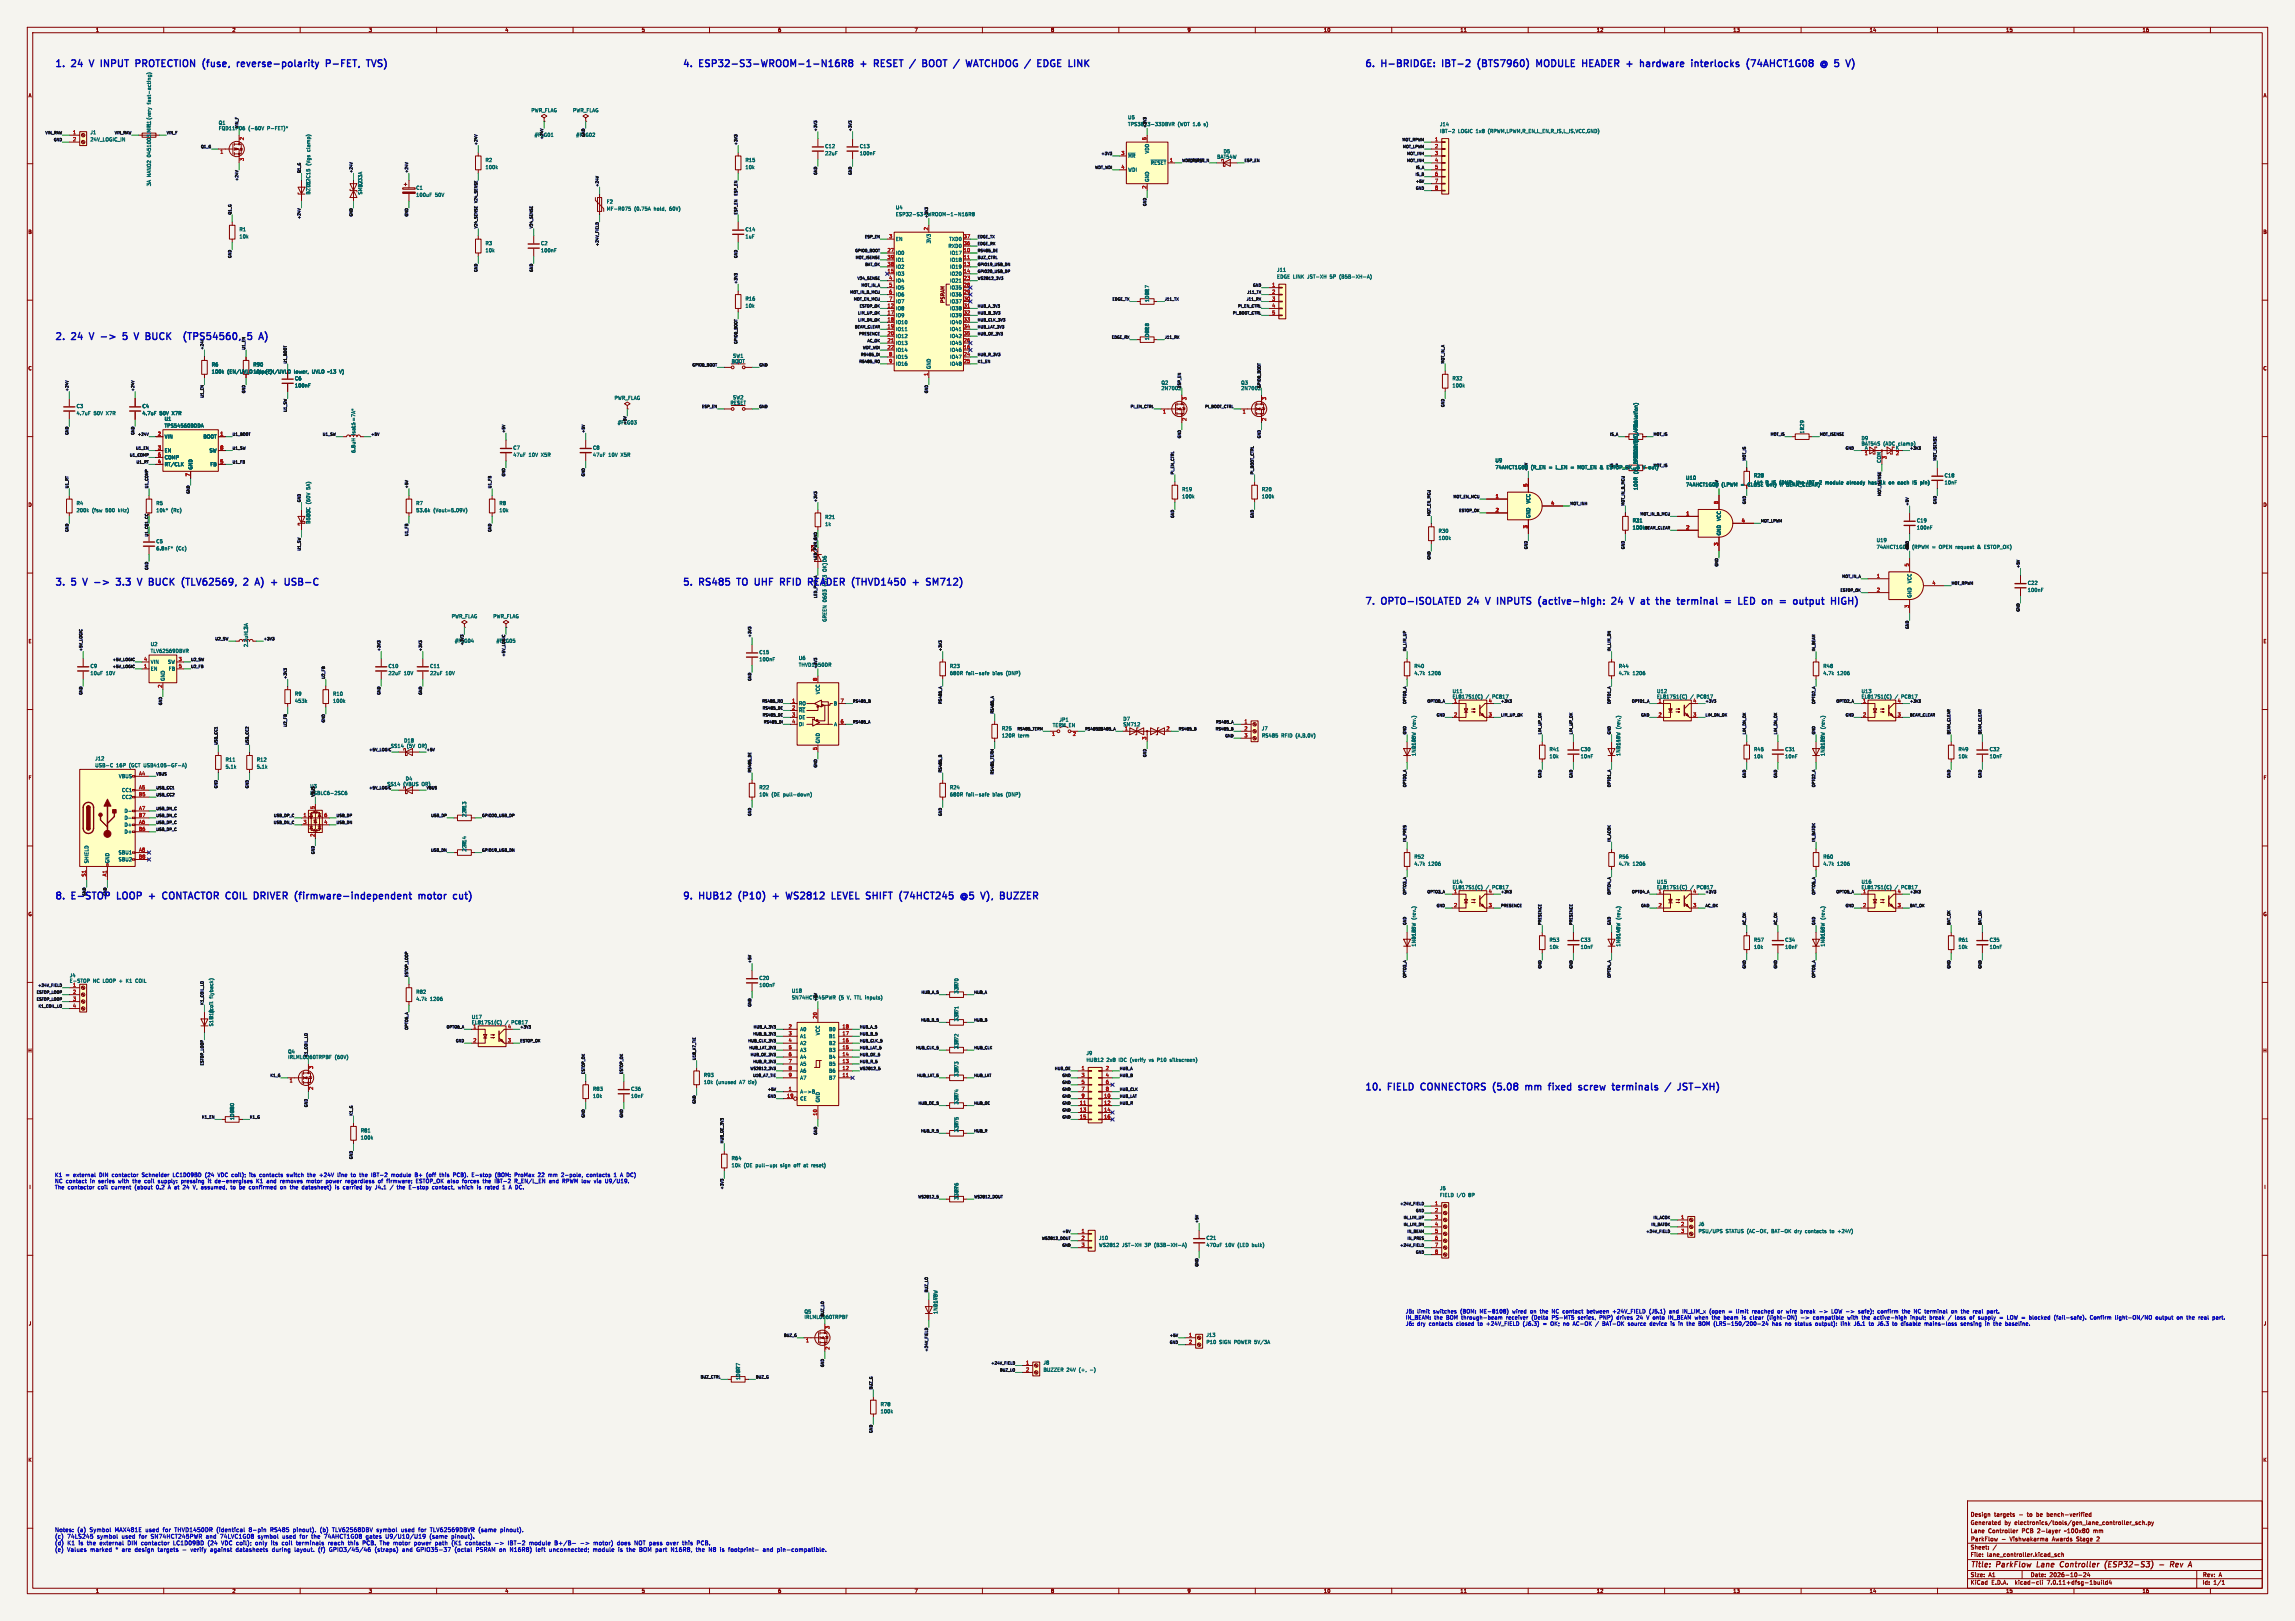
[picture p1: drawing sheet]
<svg xmlns="http://www.w3.org/2000/svg" width="841mm" height="594mm" viewBox="0 0 841 594" stroke-linecap="round" stroke-linejoin="round" font-family="sans-serif">
<defs><g id="words">
<g font-size="3.5" fill="#0000c2">
<text x="20" y="24.7">1.</text>
<text x="26.5" y="24.7">24</text>
<text x="34.1" y="24.7">V</text>
<text x="39.2" y="24.7">INPUT</text>
<text x="52.9" y="24.7">PROTECTION</text>
<text x="78.5" y="24.7">(fuse,</text>
<text x="92.1" y="24.7">reverse-polarity</text>
<text x="125.7" y="24.7">P-FET,</text>
<text x="141.7" y="24.7">TVS)</text>
<text x="250" y="24.7">4.</text>
<text x="256.5" y="24.7">ESP32-S3-WROOM-1-N16R8</text>
<text x="316.5" y="24.7">+</text>
<text x="322.5" y="24.7">RESET</text>
<text x="336.7" y="24.7">/</text>
<text x="342.3" y="24.7">BOOT</text>
<text x="354.8" y="24.7">/</text>
<text x="360.3" y="24.7">WATCHDOG /</text>
<text x="388.4" y="24.7">EDGE</text>
<text x="500" y="24.7">6.</text>
<text x="506.5" y="24.7">H-BRIDGE:</text>
<text x="529.7" y="24.7">IBT-2</text>
<text x="543.7" y="24.7">(BTS7960)</text>
<text x="566.3" y="24.7">MODULE</text>
<text x="584" y="24.7">HEADER</text>
<text x="601.2" y="24.7">+</text>
<text x="607.2" y="24.7">hardware</text>
<text x="627" y="24.7">interlocks</text>
<text x="648.3" y="24.7">(74AHCT1G08</text>
<text x="676.4" y="24.7">@ 5</text>
<text x="20" y="124.7">2.</text>
<text x="26.5" y="124.7">24</text>
<text x="34.1" y="124.7">V</text>
<text x="39.2" y="124.7">-&gt;</text>
<text x="48.3" y="124.7">5</text>
<text x="53.6" y="124.7">V</text>
<text x="58.6" y="124.7">BUCK</text>
<text x="74.5" y="124.7">(TPS54560,</text>
<text x="20" y="214.7">3.</text>
<text x="26.5" y="214.7">5</text>
<text x="31.8" y="214.7">V</text>
<text x="36.8" y="214.7">-&gt;</text>
<text x="45.9" y="214.7">3.3</text>
<text x="54.8" y="214.7">V</text>
<text x="59.8" y="214.7">BUCK</text>
<text x="72.8" y="214.7">(TLV62569,</text>
<text x="96.6" y="214.7">2</text>
<text x="101.9" y="214.7">A)</text>
<text x="108.6" y="214.7">+</text>
<text x="114.6" y="214.7">USB-C</text>
<text x="250" y="214.7">5.</text>
<text x="256.5" y="214.7">RS485</text>
<text x="271.4" y="214.7">TO</text>
<text x="278.8" y="214.7">UHF</text>
<text x="289.1" y="214.7">RFID</text>
<text x="300.4" y="214.7">READER (THVD1450</text>
<text x="340.7" y="214.7">+</text>
<text x="346.7" y="214.7">SM712)</text>
<text x="500" y="221.7">7.</text>
<text x="506.5" y="221.7">OPTO-ISOLATED</text>
<text x="539.1" y="221.7">24</text>
<text x="546.8" y="221.7">V</text>
<text x="551.9" y="221.7">INPUTS</text>
<text x="568" y="221.7">(active-high:</text>
<text x="595.9" y="221.7">24</text>
<text x="603.5" y="221.7">V</text>
<text x="608.6" y="221.7">at</text>
<text x="615.2" y="221.7">the</text>
<text x="623.9" y="221.7">terminal</text>
<text x="642.3" y="221.7">=</text>
<text x="648.3" y="221.7">LED</text>
<text x="658" y="221.7">on</text>
<text x="665.4" y="221.7">=</text>
<text x="671.4" y="221.7">output</text>
<text x="20" y="329.7">8.</text>
<text x="26.5" y="329.7">E-STOP</text>
<text x="44.1" y="329.7">LOOP</text>
<text x="56.8" y="329.7">+</text>
<text x="62.8" y="329.7">CONTACTOR COIL</text>
<text x="98.3" y="329.7">DRIVER</text>
<text x="114.3" y="329.7">(firmware-independent</text>
<text x="160.6" y="329.7">motor</text>
<text x="250" y="329.7">9.</text>
<text x="256.5" y="329.7">HUB12</text>
<text x="271.9" y="329.7">(P10)</text>
<text x="291.4" y="329.7">WS2812</text>
<text x="309" y="329.7">LEVEL SHIFT</text>
<text x="335.8" y="329.7">(74HCT245</text>
<text x="359.3" y="329.7">@5</text>
<text x="367.8" y="329.7">V),</text>
<text x="375.7" y="329.7">BUZZER</text>
<text x="500" y="399.7">10.</text>
<text x="508.9" y="399.7">FIELD</text>
<text x="521.9" y="399.7">CONNECTORS</text>
<text x="549.3" y="399.7">(5.08</text>
<text x="562.2" y="399.7">mm</text>
<text x="571.8" y="399.7">fixed</text>
<text x="583.7" y="399.7">screw</text>
<text x="597.1" y="399.7">terminals</text>
<text x="617.5" y="399.7">/</text>
<text x="623" y="399.7">JST-XH)</text>
</g>
<g font-size="2.8" fill="#840000">
<text x="722" y="574.9">Title:</text>
<text x="731.7" y="574.9">ParkFlow</text>
<text x="747.3" y="574.9">Lane</text>
<text x="756.6" y="574.9">Controller</text>
<text x="773.8" y="574.9">(ESP32-S3)</text>
<text x="794.6" y="574.9">-</text>
<text x="799.4" y="574.9">Rev</text>
</g>
<g font-size="2.1" fill="#840000">
<text x="722" y="556">Design</text>
<text x="730.7" y="556">targets</text>
<text x="739.9" y="556">-</text>
<text x="743" y="556">to</text>
<text x="746.6" y="556">be</text>
<text x="750.5" y="556">bench-verified</text>
<text x="722" y="562">Lane</text>
<text x="722" y="559">Generated</text>
<text x="728.5" y="562">Controller</text>
<text x="734.5" y="559">by</text>
<text x="738.3" y="559">electronics/tools/gen_lane_controller_sch.py</text>
<text x="741" y="562">PCB</text>
<text x="746.8" y="562">2-layer</text>
<text x="756.8" y="562">~100x80</text>
<text x="767.6" y="562">mm</text>
<text x="722" y="568">Sheet:</text>
<text x="722" y="565.2">ParkFlow</text>
<text x="733.7" y="565.2">-</text>
<text x="737.3" y="565.2">Vishwakarma</text>
<text x="753.4" y="565.2">Awards</text>
<text x="762.9" y="565.2">Stage</text>
<text x="722" y="570.7">File:</text>
<text x="728.1" y="570.7">lane_controller.kicad_sch</text>
<text x="722" y="580.9">KiCad</text>
<text x="722" y="578.1">Size:</text>
<text x="728.7" y="578.1">A1</text>
<text x="729.7" y="580.9">E.D.A.</text>
<text x="738.6" y="580.9">kicad-cli</text>
<text x="744" y="578.1">Date:</text>
<text x="750.5" y="580.9">7.0.11+dfsg-1build4</text>
<text x="751" y="578.1">2026-10-24</text>
<text x="807" y="578.3">Rev:</text>
<text x="807" y="580.9">Id:</text>
<text x="811.1" y="580.9">1/1</text>
<text x="813.4" y="578.3">A</text>
</g>
<g font-size="2.1" fill="#0000c2">
<text x="20" y="561.7">Notes:</text>
<text x="28.3" y="561.7">(a)</text>
<text x="33" y="561.7">Symbol</text>
<text x="42.3" y="561.7">MAX481E</text>
<text x="53.7" y="561.7">used</text>
<text x="60.2" y="561.7">for</text>
<text x="64.7" y="561.7">THVD1450DR</text>
<text x="80.2" y="561.7">(identical</text>
<text x="92.2" y="561.7">8-pin</text>
<text x="100.2" y="561.7">RS485</text>
<text x="108.7" y="561.7">pinout).</text>
<text x="118.7" y="561.7">(b)</text>
<text x="123.4" y="561.7">TLV62568DBV</text>
<text x="139.8" y="561.7">symbol</text>
<text x="148.9" y="561.7">used</text>
<text x="155.4" y="561.7">for</text>
<text x="159.9" y="561.7">TLV62569DBVR</text>
<text x="177.7" y="561.7">(same</text>
<text x="185.9" y="561.7">pinout).</text>
<text x="20" y="564.1">(c)</text>
<text x="20" y="566.5">(d)</text>
<text x="20" y="569">(e)</text>
<text x="24.6" y="564.1">74LS245</text>
<text x="24.6" y="569">Values</text>
<text x="24.7" y="566.5">K1</text>
<text x="28.9" y="566.5">is</text>
<text x="32.1" y="566.5">the</text>
<text x="33.2" y="569">marked</text>
<text x="35.7" y="564.1">symbol</text>
<text x="36.9" y="566.5">external</text>
<text x="42.6" y="569">*</text>
<text x="44.8" y="564.1">used</text>
<text x="45.1" y="569">are</text>
<text x="47.3" y="566.5">DIN</text>
<text x="49.9" y="569">design</text>
<text x="51.3" y="564.1">for</text>
<text x="52.4" y="566.5">contactor</text>
<text x="55.8" y="564.1">SN74HCT245PWR</text>
<text x="58.5" y="569">targets</text>
<text x="64.3" y="566.5">LC1D09BD</text>
<text x="70.8" y="569">verify</text>
<text x="76.2" y="564.1">and</text>
<text x="77.1" y="566.5">(24</text>
<text x="78.2" y="569">against</text>
<text x="81.5" y="564.1">74LVC1G08</text>
<text x="82.3" y="566.5">VDC coil);</text>
<text x="87.7" y="569">datasheets</text>
<text x="95" y="566.5">only</text>
<text x="95.5" y="564.1">symbol</text>
<text x="101" y="566.5">its</text>
<text x="101.2" y="569">during</text>
<text x="104.6" y="564.1">used</text>
<text x="105" y="566.5">coil</text>
<text x="109.5" y="569">layout.</text>
<text x="110.5" y="566.5">terminals</text>
<text x="111.1" y="564.1">for</text>
<text x="115.6" y="564.1">the</text>
<text x="118.4" y="569">(f)</text>
<text x="120.4" y="564.1">74AHCT1G08</text>
<text x="122.3" y="566.5">reach</text>
<text x="122.6" y="569">GPIO3/45/46</text>
<text x="129.8" y="566.5">this</text>
<text x="135.2" y="566.5">PCB.</text>
<text x="135.8" y="564.1">gates</text>
<text x="139.4" y="569">(straps)</text>
<text x="141.8" y="566.5">The</text>
<text x="143.2" y="564.1">U9/U10/U19</text>
<text x="146.8" y="566.5">motor</text>
<text x="149.7" y="569">and</text>
<text x="154.6" y="566.5">power</text>
<text x="155" y="569">GPIO35-37</text>
<text x="159.5" y="564.1">(same</text>
<text x="162.4" y="566.5">path</text>
<text x="167.7" y="564.1">pinout).</text>
<text x="168.7" y="566.5">(K1</text>
<text x="169.2" y="569">(octal</text>
<text x="173.9" y="566.5">contacts</text>
<text x="177.1" y="569">PSRAM on</text>
<text x="189.8" y="566.5">IBT-2</text>
<text x="189.9" y="569">N16R8)</text>
<text x="197.7" y="566.5">module</text>
<text x="199.5" y="569">left</text>
<text x="204.6" y="569">unconnected;</text>
<text x="207.2" y="566.5">B+/B-</text>
<text x="216.8" y="566.5">-&gt;</text>
<text x="220.8" y="569">module</text>
<text x="221.8" y="566.5">motor)</text>
<text x="230.2" y="569">is</text>
<text x="230.6" y="566.5">does</text>
<text x="233.4" y="569">the</text>
<text x="237.1" y="566.5">NOT pass</text>
<text x="238.2" y="569">BOM part</text>
<text x="249.1" y="566.5">over</text>
<text x="250.1" y="569">N16R8,</text>
<text x="255.1" y="566.5">this</text>
<text x="259.5" y="569">the</text>
<text x="260.6" y="566.5">PCB.</text>
<text x="264.3" y="569">N8</text>
<text x="268.6" y="569">is</text>
<text x="271.8" y="569">footprint-</text>
<text x="284.6" y="569">and</text>
<text x="290" y="569">pin-compatible.</text>
</g>
<g font-size="1.9" fill="#0000c2">
<text x="20" y="431.6">K1</text>
<text x="24" y="431.6">=</text>
<text x="27" y="431.6">external</text>
<text x="36.7" y="431.6">DIN</text>
<text x="41.4" y="431.6">contactor</text>
<text x="52.6" y="431.6">Schneider</text>
<text x="64.1" y="431.6">LC1D09BD</text>
<text x="76.1" y="431.6">(24</text>
<text x="81" y="431.6">VDC coil);</text>
<text x="92.9" y="431.6">its</text>
<text x="96.7" y="431.6">contacts</text>
<text x="106.9" y="431.6">switch</text>
<text x="114.7" y="431.6">the</text>
<text x="119.2" y="431.6">+24V</text>
<text x="126.1" y="431.6">line</text>
<text x="131.2" y="431.6">to</text>
<text x="134.5" y="431.6">the</text>
<text x="139" y="431.6">IBT-2</text>
<text x="146.4" y="431.6">module</text>
<text x="155.3" y="431.6">B+</text>
<text x="159.7" y="431.6">(off</text>
<text x="164.7" y="431.6">this</text>
<text x="169.8" y="431.6">PCB).</text>
<text x="176.9" y="431.6">E-stop</text>
<text x="185.6" y="431.6">(BOM:</text>
<text x="192.9" y="431.6">ProMax</text>
<text x="201.7" y="431.6">22</text>
<text x="205.6" y="431.6">mm</text>
<text x="210.5" y="431.6">2-pole,</text>
<text x="220" y="431.6">contacts</text>
<text x="230.2" y="431.6">1</text>
<text x="232.7" y="431.6">A DC)</text>
<text x="20" y="433.9">NC contact</text>
<text x="20" y="436.1">The</text>
<text x="24.8" y="436.1">contactor</text>
<text x="33.2" y="433.9">in</text>
<text x="36" y="436.1">coil</text>
<text x="36.3" y="433.9">series</text>
<text x="41.1" y="436.1">current</text>
<text x="43.8" y="433.9">with</text>
<text x="49.2" y="433.9">the</text>
<text x="49.8" y="436.1">(about</text>
<text x="53.7" y="433.9">coil</text>
<text x="57.8" y="436.1">0.2</text>
<text x="58.8" y="433.9">supply:</text>
<text x="62.4" y="436.1">A at</text>
<text x="67.5" y="433.9">pressing</text>
<text x="68.2" y="436.1">24</text>
<text x="72.1" y="436.1">V, assumed,</text>
<text x="77.5" y="433.9">it</text>
<text x="80.2" y="433.9">de-energises</text>
<text x="86.2" y="436.1">to</text>
<text x="89.5" y="436.1">be</text>
<text x="93.2" y="436.1">confirmed</text>
<text x="95.6" y="433.9">K1</text>
<text x="99.6" y="433.9">and</text>
<text x="104.6" y="433.9">removes</text>
<text x="104.9" y="436.1">on</text>
<text x="108.7" y="436.1">the</text>
<text x="113.2" y="436.1">datasheet)</text>
<text x="114.5" y="433.9">motor</text>
<text x="121.8" y="433.9">power</text>
<text x="125.5" y="436.1">is</text>
<text x="128.6" y="436.1">carried</text>
<text x="129.1" y="433.9">regardless</text>
<text x="137.2" y="436.1">by</text>
<text x="140.7" y="436.1">J4.1</text>
<text x="141.3" y="433.9">of</text>
<text x="144.6" y="433.9">firmware;</text>
<text x="146.4" y="436.1">/</text>
<text x="149.1" y="436.1">the</text>
<text x="153.6" y="436.1">E-stop</text>
<text x="155.5" y="433.9">ESTOP_OK also</text>
<text x="162.3" y="436.1">contact,</text>
<text x="172" y="436.1">which</text>
<text x="172.9" y="433.9">forces</text>
<text x="179.1" y="436.1">is</text>
<text x="180.6" y="433.9">the</text>
<text x="182.2" y="436.1">rated</text>
<text x="185.1" y="433.9">IBT-2</text>
<text x="188.8" y="436.1">1</text>
<text x="191.4" y="436.1">A DC.</text>
<text x="192.5" y="433.9">R_EN/L_EN</text>
<text x="205.4" y="433.9">and</text>
<text x="210.4" y="433.9">RPWM low</text>
<text x="222.4" y="433.9">via</text>
<text x="226.6" y="433.9">U9/U19.</text>
<text x="515" y="481.6">J5:</text>
<text x="515" y="483.9">IN_BEAM:</text>
<text x="519.3" y="481.6">limit</text>
<text x="525.3" y="481.6">switches</text>
<text x="525.6" y="483.9">the</text>
<text x="530.1" y="483.9">BOM through-beam</text>
<text x="535.4" y="481.6">(BOM:</text>
<text x="542.7" y="481.6">ME-8108)</text>
<text x="552.4" y="483.9">receiver</text>
<text x="554.8" y="481.6">wired</text>
<text x="561.5" y="481.6">on</text>
<text x="561.9" y="483.9">(Delta</text>
<text x="565.3" y="481.6">the</text>
<text x="569.5" y="483.9">PS-MT5</text>
<text x="569.8" y="481.6">NC contact</text>
<text x="579.2" y="483.9">series,</text>
<text x="583" y="481.6">between</text>
<text x="587.3" y="483.9">PNP)</text>
<text x="592.6" y="481.6">+24V_FIELD</text>
<text x="593.7" y="483.9">drives</text>
<text x="601.2" y="483.9">24</text>
<text x="605.1" y="483.9">V onto</text>
<text x="606.2" y="481.6">(J5.1)</text>
<text x="613.4" y="483.9">IN_BEAM when</text>
<text x="613.7" y="481.6">and</text>
<text x="618.7" y="481.6">IN_LIM_x</text>
<text x="628.8" y="481.6">(open</text>
<text x="629.7" y="483.9">the</text>
<text x="634.2" y="483.9">beam</text>
<text x="636" y="481.6">=</text>
<text x="638.9" y="481.6">limit</text>
<text x="641.1" y="483.9">is</text>
<text x="644.1" y="483.9">clear</text>
<text x="644.9" y="481.6">reached</text>
<text x="650.6" y="483.9">(light-ON)</text>
<text x="654.4" y="481.6">or</text>
<text x="657.8" y="481.6">wire</text>
<text x="663.1" y="483.9">-&gt;</text>
<text x="663.3" y="481.6">break</text>
<text x="667.9" y="483.9">compatible</text>
<text x="670.2" y="481.6">-&gt;</text>
<text x="674.9" y="481.6">LOW -&gt;</text>
<text x="680.6" y="483.9">with</text>
<text x="685.1" y="481.6">safe);</text>
<text x="686.1" y="483.9">the</text>
<text x="690.6" y="483.9">active-high</text>
<text x="692.3" y="481.6">confirm</text>
<text x="701.5" y="481.6">the</text>
<text x="704.2" y="483.9">input;</text>
<text x="706" y="481.6">NC terminal</text>
<text x="711.4" y="483.9">break</text>
<text x="718.4" y="483.9">/</text>
<text x="720.1" y="481.6">on</text>
<text x="721.1" y="483.9">loss</text>
<text x="723.8" y="481.6">the</text>
<text x="726.6" y="483.9">of</text>
<text x="728.3" y="481.6">real</text>
<text x="729.9" y="483.9">supply</text>
<text x="733.7" y="481.6">part.</text>
<text x="737.9" y="483.9">=</text>
<text x="740.9" y="483.9">LOW =</text>
<text x="749.3" y="483.9">blocked</text>
<text x="758.6" y="483.9">(fail-safe).</text>
<text x="772" y="483.9">Confirm</text>
<text x="781.4" y="483.9">light-ON/NO</text>
<text x="796.4" y="483.9">output</text>
<text x="804.3" y="483.9">on</text>
<text x="808.1" y="483.9">the</text>
<text x="812.6" y="483.9">real</text>
<text x="515" y="486.1">J6:</text>
<text x="519.3" y="486.1">dry</text>
<text x="523.8" y="486.1">contacts</text>
<text x="533.9" y="486.1">closed</text>
<text x="542" y="486.1">to</text>
<text x="545.3" y="486.1">+24V_FIELD</text>
<text x="558.9" y="486.1">(J6.3)</text>
<text x="569.4" y="486.1">OK;</text>
<text x="574.1" y="486.1">no</text>
<text x="577.9" y="486.1">AC-OK</text>
<text x="586.3" y="486.1">/</text>
<text x="589.1" y="486.1">BAT-OK</text>
<text x="598.6" y="486.1">source</text>
<text x="606.7" y="486.1">device</text>
<text x="614.6" y="486.1">is</text>
<text x="617.6" y="486.1">in</text>
<text x="620.8" y="486.1">the</text>
<text x="625.3" y="486.1">BOM (LRS-150/200-24</text>
<text x="652.7" y="486.1">has</text>
<text x="657.6" y="486.1">no</text>
<text x="661.4" y="486.1">status</text>
<text x="669" y="486.1">output):</text>
<text x="678.5" y="486.1">link</text>
<text x="683.6" y="486.1">J6.1</text>
<text x="689.2" y="486.1">to</text>
<text x="692.5" y="486.1">J6.3</text>
<text x="698.2" y="486.1">to</text>
<text x="701.5" y="486.1">disable</text>
<text x="710.3" y="486.1">mains-loss</text>
<text x="723.7" y="486.1">sensing</text>
<text x="732.9" y="486.1">in</text>
<text x="736" y="486.1">the</text>
<text x="740.6" y="486.1">baseline.</text>
</g>
<g font-size="1.8" fill="#840000">
<text x="35" y="11.9">1</text>
<text x="85" y="11.9">2</text>
<text x="135" y="11.9">3</text>
<text x="185" y="11.9">4</text>
<text x="235" y="11.9">5</text>
<text x="285" y="11.9">6</text>
<text x="335" y="11.9">7</text>
<text x="385" y="11.9">8</text>
<text x="435" y="11.9">9</text>
<text x="485" y="11.9">10</text>
<text x="535" y="11.9">11</text>
<text x="585" y="11.9">12</text>
<text x="635" y="11.9">13</text>
<text x="685" y="11.9">14</text>
<text x="735" y="11.9">15</text>
<text x="785" y="11.9">16</text>
<text x="10.3" y="35.9">A</text>
<text x="829.3" y="35.9">A</text>
<text x="10.3" y="85.9">B</text>
<text x="829.2" y="85.9">B</text>
<text x="346.3" y="111.2" transform="rotate(-90 346.3 111.2)">PSRAM</text>
<text x="10.3" y="135.9">C</text>
<text x="829.2" y="135.9">C</text>
<text x="10.3" y="185.9">D</text>
<text x="829.2" y="185.9">D</text>
<text x="10.3" y="235.9">E</text>
<text x="829.3" y="235.9">E</text>
<text x="10.3" y="285.9">F</text>
<text x="829.3" y="285.9">F</text>
<text x="10.3" y="335.9">G</text>
<text x="829.2" y="335.9">G</text>
<text x="10.2" y="385.9">H</text>
<text x="829.2" y="385.9">H</text>
<text x="10.6" y="435.9">I</text>
<text x="829.6" y="435.9">I</text>
<text x="10.4" y="485.9">J</text>
<text x="829.4" y="485.9">J</text>
<text x="10.3" y="535.9">K</text>
<text x="829.2" y="535.9">K</text>
<text x="35" y="583.9">1</text>
<text x="85" y="583.9">2</text>
<text x="135" y="583.9">3</text>
<text x="185" y="583.9">4</text>
<text x="235" y="583.9">5</text>
<text x="285" y="583.9">6</text>
<text x="335" y="583.9">7</text>
<text x="385" y="583.9">8</text>
<text x="435" y="583.9">9</text>
<text x="485" y="583.9">10</text>
<text x="535" y="583.9">11</text>
<text x="585" y="583.9">12</text>
<text x="635" y="583.9">13</text>
<text x="685" y="583.9">14</text>
<text x="735" y="583.9">15</text>
<text x="785" y="583.9">16</text>
</g>
<g font-size="1.8" fill="#006464">
<text x="55.5" y="37.6" transform="rotate(-90 55.5 37.6)">fast-acting)</text>
<text x="194.6" y="41.3">PWR_FLAG</text>
<text x="209.8" y="41.3">PWR_FLAG</text>
<text x="80" y="47.9">FQD11P06</text>
<text x="80" y="45.9">Q1</text>
<text x="91" y="47.9">(-60V</text>
<text x="98.1" y="47.9">P-FET)*</text>
<text x="413.2" y="43.9">U5</text>
<text x="413.2" y="46.4">TPS3823-33DBVR</text>
<text x="431.6" y="46.4">(WDT 1.6</text>
<text x="441.5" y="46.4">s)</text>
<text x="527.5" y="46.4">J14</text>
<text x="33" y="49.4">J1</text>
<text x="33" y="52">24V_LOGIC_IN</text>
<text x="195.8" y="50.3">#FLG01</text>
<text x="211" y="50.3">#FLG02</text>
<text x="527.5" y="48.9">IBT-2</text>
<text x="534.3" y="48.9">LOGIC 1x8</text>
<text x="545.6" y="48.9">(RPWM,LPWM,R_EN,L_EN,R_IS,L_IS,VCC,GND)</text>
<text x="55.5" y="57.4" transform="rotate(-90 55.5 57.4)">0451003.MRLF1 (very</text>
<text x="113.9" y="55.4" transform="rotate(-90 113.9 55.4)">clamp)</text>
<text x="177.8" y="59.6">R2</text>
<text x="273" y="59.6">R15</text>
<text x="302.2" y="54.5">C12</text>
<text x="302.2" y="57.1">22uF</text>
<text x="314.9" y="54.5">C13</text>
<text x="314.9" y="57.1">100nF</text>
<text x="413.3" y="58">~{MR}</text>
<text x="421.2" y="56.4" transform="rotate(-90 421.2 56.4)">VDD</text>
<text x="445.9" y="58.4">BAT54W</text>
<text x="448.2" y="56.4">D5</text>
<text x="55.5" y="64.9" transform="rotate(-90 55.5 64.9)">NANO2</text>
<text x="113.9" y="60.7" transform="rotate(-90 113.9 60.7)">(Vgs</text>
<text x="177.8" y="62.2">100k</text>
<text x="273" y="62.2">10k</text>
<text x="413.3" y="63.1">WDI</text>
<text x="421.5" y="60.6">~{RESET}</text>
<text x="55.5" y="68.4" transform="rotate(-90 55.5 68.4)">3A</text>
<text x="113.9" y="71.4" transform="rotate(-90 113.9 71.4)">BZT52C15</text>
<text x="113.9" y="68.8" transform="rotate(-90 113.9 68.8)">D1</text>
<text x="132.9" y="71.4" transform="rotate(-90 132.9 71.4)">SMBJ33A</text>
<text x="132.9" y="68.8" transform="rotate(-90 132.9 68.8)">D2</text>
<text x="152.4" y="69.7">C1</text>
<text x="421.2" y="66.8" transform="rotate(-90 421.2 66.8)">GND</text>
<text x="152.4" y="72.3">100uF</text>
<text x="159.4" y="72.3">50V</text>
<text x="222.2" y="74.8">F2</text>
<text x="222.2" y="77.4">MF-R075</text>
<text x="232.4" y="77.4">(0.75A</text>
<text x="239.7" y="77.4">hold,</text>
<text x="245.6" y="77.4">60V)</text>
<text x="328.1" y="76.9">U4</text>
<text x="328.1" y="79.4">ESP32-S3-WROOM-1-N16R8</text>
<text x="87.6" y="85">R1</text>
<text x="87.6" y="87.6">10k</text>
<text x="273" y="85">C14</text>
<text x="273" y="87.6">1uF</text>
<text x="328.2" y="88.5">EN</text>
<text x="341.2" y="89.3" transform="rotate(-90 341.2 89.3)">3V3</text>
<text x="347.7" y="88.5">TXD0</text>
<text x="177.8" y="90">R3</text>
<text x="177.8" y="92.6">10k</text>
<text x="198.1" y="90">C2</text>
<text x="198.1" y="92.6">100nF</text>
<text x="328.2" y="93.6">IO0</text>
<text x="347.4" y="91">RXD0</text>
<text x="348" y="93.6">IO17</text>
<text x="328.2" y="101.2">IO3</text>
<text x="328.2" y="98.7">IO2</text>
<text x="328.2" y="96.1">IO1</text>
<text x="348" y="96.1">IO18</text>
<text x="348" y="98.7">IO19</text>
<text x="348" y="101.2">IO20</text>
<text x="467.8" y="99.8">J11</text>
<text x="328.2" y="103.7">IO4</text>
<text x="328.2" y="106.3">IO5</text>
<text x="348" y="103.7">IO21</text>
<text x="348" y="106.3">IO35</text>
<text x="467.8" y="102.3">EDGE LINK</text>
<text x="479.2" y="102.3">JST-XH</text>
<text x="487.7" y="102.3">5P</text>
<text x="491.3" y="102.3">(B5B-XH-A)</text>
<text x="273" y="110.4">R16</text>
<text x="273" y="113">10k</text>
<text x="328.2" y="113.9">IO8</text>
<text x="328.2" y="108.8">IO6</text>
<text x="328.2" y="111.4">IO7</text>
<text x="348" y="108.8">IO36</text>
<text x="348" y="111.4">IO37</text>
<text x="348" y="113.9">IO38</text>
<text x="421.2" y="110.8" transform="rotate(-90 421.2 110.8)">100R</text>
<text x="421.2" y="108.2" transform="rotate(-90 421.2 108.2)">R17</text>
<text x="328.2" y="116.4">IO9</text>
<text x="328.2" y="119">IO10</text>
<text x="348" y="116.4">IO39</text>
<text x="348" y="119">IO40</text>
<text x="328.2" y="121.5">IO11</text>
<text x="328.2" y="124.1">IO12</text>
<text x="348" y="121.5">IO41</text>
<text x="348" y="124.1">IO42</text>
<text x="421.2" y="124.8" transform="rotate(-90 421.2 124.8)">100R</text>
<text x="421.2" y="122.2" transform="rotate(-90 421.2 122.2)">R18</text>
<text x="268.5" y="131.3">SW1</text>
<text x="328.2" y="126.6">IO13</text>
<text x="328.2" y="129.1">IO14</text>
<text x="328.2" y="131.7">IO15</text>
<text x="348" y="129.1">IO46</text>
<text x="348" y="131.7">IO47</text>
<text x="348" y="126.6">IO45</text>
<text x="77.4" y="134.5">R6</text>
<text x="77.4" y="137.1">100k</text>
<text x="83.3" y="137.1">(EN/UVLO</text>
<text x="92.7" y="134.5">R90</text>
<text x="92.7" y="137.1">10k</text>
<text x="93.9" y="137.1">upper)</text>
<text x="97.3" y="137.1">(EN/UVLO</text>
<text x="107.9" y="137.1">lower,</text>
<text x="114.7" y="137.1">UVLO ~13</text>
<text x="125.1" y="137.1">V)</text>
<text x="268" y="133.3">BOOT</text>
<text x="328.2" y="134.2">IO16</text>
<text x="341.2" y="135.4" transform="rotate(-90 341.2 135.4)">GND</text>
<text x="348" y="134.2">IO48</text>
<text x="107.9" y="139.6">C6</text>
<text x="107.9" y="142.2">100nF</text>
<text x="425.5" y="141.1">Q2</text>
<text x="425.5" y="143.1">2N7002</text>
<text x="454.7" y="141.1">Q3</text>
<text x="532.1" y="139.6">R32</text>
<text x="532.1" y="142.2">100k</text>
<text x="27.9" y="149.7">C3</text>
<text x="52" y="149.7">C4</text>
<text x="225.1" y="146.7">PWR_FLAG</text>
<text x="267.5" y="148.5">RESET</text>
<text x="268.5" y="146.5">SW2</text>
<text x="27.9" y="152.3">4.7uF</text>
<text x="34.3" y="152.3">50V</text>
<text x="39" y="152.3">X7R</text>
<text x="52" y="152.3">4.7uF</text>
<text x="58.5" y="152.3">50V</text>
<text x="60.2" y="154.4">U1</text>
<text x="63.2" y="152.3">X7R</text>
<text x="226.2" y="155.7">#FLG03</text>
<text x="60.2" y="156.9">TPS54560BDDA</text>
<text x="60.2" y="160.9">VIN</text>
<text x="74.4" y="160.9">BOOT</text>
<text x="130.4" y="159.4" transform="rotate(-90 130.4 159.4)">Isat&gt;=7A*</text>
<text x="130.4" y="157" transform="rotate(-90 130.4 157)">L1</text>
<text x="600.3" y="156.3" transform="rotate(-90 600.3 156.3)">isolation)</text>
<text x="661.3" y="159" transform="rotate(-90 661.3 159)">1kR29</text>
<text x="682" y="161.5">D9</text>
<text x="60.2" y="166">EN</text>
<text x="76.6" y="166">SW</text>
<text x="130.4" y="166.1" transform="rotate(-90 130.4 166.1)">6.8uH</text>
<text x="187.9" y="165">C7</text>
<text x="187.9" y="167.6">47uF</text>
<text x="193.8" y="167.6">10V</text>
<text x="198.4" y="167.6">X5R</text>
<text x="217.1" y="165">C8</text>
<text x="217.1" y="167.6">47uF</text>
<text x="223" y="167.6">10V</text>
<text x="227.6" y="167.6">X5R</text>
<text x="600.3" y="167.6" transform="rotate(-90 600.3 167.6)">isolation)</text>
<text x="600.3" y="162.2" transform="rotate(-90 600.3 162.2)">(IS_AR91</text>
<text x="682" y="163.5">BAT54S</text>
<text x="683.2" y="164.8">A</text>
<text x="690.1" y="163.5">(ADC</text>
<text x="694.6" y="164.8">K</text>
<text x="695.8" y="163.5">clamp)</text>
<text x="60.2" y="171">RT/CLK</text>
<text x="60.2" y="168.5">COMP</text>
<text x="70.7" y="172.2" transform="rotate(-90 70.7 172.2)">GND</text>
<text x="76.9" y="171">FB</text>
<text x="547.8" y="169.6">U9</text>
<text x="547.8" y="172.1">74AHCT1G08</text>
<text x="561" y="172.1">(R_EN</text>
<text x="567.7" y="172.1">=</text>
<text x="570.5" y="172.1">L_EN =</text>
<text x="578.9" y="172.1">MOT_EN &amp;</text>
<text x="590" y="172.1">ESTOP_OK,</text>
<text x="600.3" y="173.7" transform="rotate(-90 600.3 173.7)">(IS_BR92</text>
<text x="600.3" y="168.2" transform="rotate(-90 600.3 168.2)">100R</text>
<text x="601.2" y="172.1">5</text>
<text x="603.6" y="172.1">V out)</text>
<text x="689.4" y="169.8" transform="rotate(-90 689.4 169.8)">COM</text>
<text x="113.9" y="179.2" transform="rotate(-90 113.9 179.2)">5A)</text>
<text x="600.3" y="179.8" transform="rotate(-90 600.3 179.8)">100R</text>
<text x="617.7" y="176">U10</text>
<text x="617.7" y="178.5">74AHCT1G08</text>
<text x="630.8" y="178.5">(LPWM</text>
<text x="638.1" y="178.5">=</text>
<text x="640.8" y="178.5">CLOSE only</text>
<text x="642.6" y="175.1">R28</text>
<text x="642.6" y="177.7">1k*</text>
<text x="647" y="177.7">R_IS</text>
<text x="652.2" y="177.7">(DNP:</text>
<text x="653.1" y="178.5">if</text>
<text x="655.6" y="178.5">BEAM_CLEAR)</text>
<text x="658.7" y="177.7">the</text>
<text x="662.8" y="177.7">IBT-2</text>
<text x="669.6" y="177.7">module</text>
<text x="677.7" y="177.7">already</text>
<text x="685.8" y="177.7">has</text>
<text x="690.3" y="177.7">1k</text>
<text x="693.7" y="177.7">on</text>
<text x="697.2" y="177.7">each</text>
<text x="702.8" y="177.7">IS</text>
<text x="705.8" y="177.7">pin)</text>
<text x="712.4" y="175.1">C18</text>
<text x="712.4" y="177.7">10nF</text>
<text x="27.9" y="185.3">R4</text>
<text x="57.1" y="185.3">R5</text>
<text x="113.9" y="184.8" transform="rotate(-90 113.9 184.8)">(60V</text>
<text x="152.4" y="185.3">R7</text>
<text x="182.8" y="185.3">R8</text>
<text x="433" y="180.2">R19</text>
<text x="433" y="182.8">100k</text>
<text x="462.2" y="180.2">R20</text>
<text x="462.2" y="182.8">100k</text>
<text x="560.9" y="184.7" transform="rotate(-90 560.9 184.7)">VCC</text>
<text x="27.9" y="187.9">200k</text>
<text x="33.7" y="187.9">(fsw</text>
<text x="38.8" y="187.9">500</text>
<text x="43.6" y="187.9">kHz)</text>
<text x="57.1" y="187.9">10k*</text>
<text x="62.7" y="187.9">(Rc)</text>
<text x="113.9" y="189.5" transform="rotate(-90 113.9 189.5)">D3</text>
<text x="152.4" y="187.9">53.6k</text>
<text x="158.8" y="187.9">(Vout=5.09V)</text>
<text x="182.8" y="187.9">10k</text>
<text x="302.2" y="190.4">R21</text>
<text x="560.9" y="190" transform="rotate(-90 560.9 190)">GND</text>
<text x="598.1" y="191.6">R31</text>
<text x="630.8" y="191" transform="rotate(-90 630.8 191)">VCC</text>
<text x="702.3" y="191.6">C19</text>
<text x="113.9" y="192.1" transform="rotate(-90 113.9 192.1)">B560C</text>
<text x="302.2" y="193">1k</text>
<text x="527" y="195.4">R30</text>
<text x="598.1" y="194.2">100k</text>
<text x="630.8" y="196.3" transform="rotate(-90 630.8 196.3)">GND</text>
<text x="702.3" y="194.2">100nF</text>
<text x="57.1" y="199.3">C5</text>
<text x="57.1" y="201.9">6.8nF*</text>
<text x="64.5" y="201.9">(Cc)</text>
<text x="527" y="198">100k</text>
<text x="687.5" y="198.8">U19</text>
<text x="687.5" y="201.3">74AHCT1G08</text>
<text x="700.7" y="201.3">(RPWM</text>
<text x="708.1" y="201.3">=</text>
<text x="710.9" y="201.3">OPEN request</text>
<text x="725.3" y="201.3">&amp;</text>
<text x="728.1" y="201.3">ESTOP_OK)</text>
<text x="303.1" y="209.1" transform="rotate(-90 303.1 209.1)">OK)D6</text>
<text x="700.6" y="213.9" transform="rotate(-90 700.6 213.9)">VCC</text>
<text x="742.9" y="214.5">C22</text>
<text x="700.6" y="219.2" transform="rotate(-90 700.6 219.2)">GND</text>
<text x="742.9" y="217.1">100nF</text>
<text x="165.4" y="226.7">PWR_FLAG</text>
<text x="180.6" y="226.7">PWR_FLAG</text>
<text x="303.1" y="228" transform="rotate(-90 303.1 228)">GREEN 0603</text>
<text x="55.1" y="236.9">U2</text>
<text x="55.1" y="239.4">TLV62569DBVR</text>
<text x="91" y="237.2" transform="rotate(-90 91 237.2)">2.2uH L23A</text>
<text x="166.5" y="235.7">#FLG04</text>
<text x="278.1" y="239.9">C15</text>
<text x="33" y="245">C9</text>
<text x="55.1" y="246">EN</text>
<text x="55.1" y="243.4">VIN</text>
<text x="61.4" y="243.4">SW</text>
<text x="61.7" y="246">FB</text>
<text x="142.2" y="245">C10</text>
<text x="157.4" y="245">C11</text>
<text x="278.1" y="242.5">100nF</text>
<text x="292.6" y="242">U6</text>
<text x="292.6" y="244.5">THVD1450DR</text>
<text x="347.9" y="245">R23</text>
<text x="518.1" y="245">R40</text>
<text x="593.1" y="245">R44</text>
<text x="668" y="245">R48</text>
<text x="33" y="247.6">10uF</text>
<text x="38.8" y="247.6">10V</text>
<text x="60.6" y="249.7" transform="rotate(-90 60.6 249.7)">GND</text>
<text x="142.2" y="247.6">22uF</text>
<text x="148" y="247.6">10V</text>
<text x="157.4" y="247.6">22uF</text>
<text x="163.3" y="247.6">10V</text>
<text x="347.9" y="247.6">680R</text>
<text x="354" y="247.6">fail-safe</text>
<text x="363.9" y="247.6">bias</text>
<text x="369" y="247.6">(DNP)</text>
<text x="518.1" y="247.6">4.7k</text>
<text x="523.4" y="247.6">1206</text>
<text x="593.1" y="247.6">4.7k</text>
<text x="598.3" y="247.6">1206</text>
<text x="668" y="247.6">4.7k</text>
<text x="673.2" y="247.6">1206</text>
<text x="107.9" y="255.1">R9</text>
<text x="107.9" y="257.7">453k</text>
<text x="121.9" y="255.1">R10</text>
<text x="121.9" y="257.7">100k</text>
<text x="300.6" y="254.5" transform="rotate(-90 300.6 254.5)">VCC</text>
<text x="532.1" y="254.2">U11</text>
<text x="532.1" y="256.2">EL817S1(C)</text>
<text x="532.7" y="257.6">1</text>
<text x="544.5" y="256.2">/</text>
<text x="547" y="256.2">PC817</text>
<text x="607.1" y="254.2">U12</text>
<text x="607.1" y="256.2">EL817S1(C)</text>
<text x="607.6" y="257.6">1</text>
<text x="619.4" y="256.2">/</text>
<text x="621.9" y="256.2">PC817</text>
<text x="682" y="254.2">U13</text>
<text x="682" y="256.2">EL817S1(C)</text>
<text x="682.6" y="257.6">1</text>
<text x="694.4" y="256.2">/</text>
<text x="696.9" y="256.2">PC817</text>
<text x="292.6" y="258.7">RO</text>
<text x="292.6" y="261.2">~{RE}</text>
<text x="292.6" y="263.8">DE</text>
<text x="305.4" y="258.7">B</text>
<text x="292.6" y="266.3">DI</text>
<text x="305.5" y="266.3">A</text>
<text x="367" y="267.8">R25</text>
<text x="385.6" y="266.6">TERM EN</text>
<text x="388.1" y="264.6">JP1</text>
<text x="411.5" y="264.3">D7</text>
<text x="411.5" y="266.3">SM712</text>
<text x="412" y="267.7">1</text>
<text x="462.2" y="267.8">J7</text>
<text x="519" y="267.2" transform="rotate(-90 519 267.2)">(rev.)</text>
<text x="593.9" y="267.2" transform="rotate(-90 593.9 267.2)">(rev.)</text>
<text x="668.8" y="267.2" transform="rotate(-90 668.8 267.2)">(rev.)</text>
<text x="147.9" y="272.3">D18</text>
<text x="149.1" y="274.3">(5V</text>
<text x="153.4" y="274.3">OR)</text>
<text x="300.6" y="272.5" transform="rotate(-90 300.6 272.5)">GND</text>
<text x="367" y="270.4">120R</text>
<text x="373.1" y="270.4">term</text>
<text x="462.2" y="270.4">RS485</text>
<text x="469.5" y="270.4">RFID</text>
<text x="474.9" y="270.4">(A,B,0V)</text>
<text x="519" y="274.6" transform="rotate(-90 519 274.6)">D10</text>
<text x="567.7" y="275.5">R41</text>
<text x="579.1" y="275.5">C30</text>
<text x="593.9" y="274.6" transform="rotate(-90 593.9 274.6)">D11</text>
<text x="642.6" y="275.5">R45</text>
<text x="654" y="275.5">C31</text>
<text x="668.8" y="274.6" transform="rotate(-90 668.8 274.6)">D12</text>
<text x="717.5" y="275.5">R49</text>
<text x="728.9" y="275.5">C32</text>
<text x="34.8" y="278.8">J12</text>
<text x="34.8" y="281.3">USB-C</text>
<text x="42.6" y="281.3">16P</text>
<text x="47.4" y="281.3">(GCT USB4105-GF-A)</text>
<text x="82.5" y="279.3">R11</text>
<text x="82.5" y="281.9">5.1k</text>
<text x="93.9" y="279.3">R12</text>
<text x="93.9" y="281.9">5.1k</text>
<text x="519" y="277.2" transform="rotate(-90 519 277.2)">1N4148W</text>
<text x="567.7" y="278.1">10k</text>
<text x="579.1" y="278.1">10nF</text>
<text x="593.9" y="277.2" transform="rotate(-90 593.9 277.2)">1N4148W</text>
<text x="642.6" y="278.1">10k</text>
<text x="654" y="278.1">10nF</text>
<text x="668.8" y="277.2" transform="rotate(-90 668.8 277.2)">1N4148W</text>
<text x="717.5" y="278.1">10k</text>
<text x="728.9" y="278.1">10nF</text>
<text x="43.4" y="285.3">VBUS</text>
<text x="148.5" y="286.2">D4</text>
<text x="44.6" y="290.4">CC1</text>
<text x="44.6" y="293">CC2</text>
<text x="113.5" y="291.5">USBLC6-2SC6</text>
<text x="147.8" y="288.2">(VBUS</text>
<text x="154.7" y="288.2">OR)</text>
<text x="278.1" y="289.4">R22</text>
<text x="278.1" y="292">10k</text>
<text x="282.7" y="292">(DE</text>
<text x="287.2" y="292">pull-down)</text>
<text x="347.9" y="289.4">R24</text>
<text x="347.9" y="292">680R</text>
<text x="354" y="292">fail-safe</text>
<text x="363.9" y="292">bias</text>
<text x="369" y="292">(DNP)</text>
<text x="45.5" y="298">D-</text>
<text x="171" y="299.5" transform="rotate(-90 171 299.5)">22R13</text>
<text x="45.5" y="303.1">D+</text>
<text x="45.5" y="305.7">D+</text>
<text x="45.5" y="300.6">D-</text>
<text x="32.6" y="316.5" transform="rotate(-90 32.6 316.5)">SHIELD</text>
<text x="40.2" y="316.5" transform="rotate(-90 40.2 316.5)">GND</text>
<text x="43.3" y="313.3">SBU1</text>
<text x="43.3" y="315.8">SBU2</text>
<text x="171" y="312.2" transform="rotate(-90 171 312.2)">22R14</text>
<text x="518.1" y="314.8">R52</text>
<text x="518.1" y="317.4">4.7k</text>
<text x="523.4" y="317.4">1206</text>
<text x="593.1" y="314.8">R56</text>
<text x="593.1" y="317.4">4.7k</text>
<text x="598.3" y="317.4">1206</text>
<text x="668" y="314.8">R60</text>
<text x="668" y="317.4">4.7k</text>
<text x="673.2" y="317.4">1206</text>
<text x="532.1" y="324">U14</text>
<text x="532.1" y="326">EL817S1(C)</text>
<text x="532.7" y="327.4">1</text>
<text x="544.5" y="326">/</text>
<text x="547" y="326">PC817</text>
<text x="607.1" y="324">U15</text>
<text x="607.1" y="326">EL817S1(C)</text>
<text x="607.6" y="327.4">1</text>
<text x="619.4" y="326">/</text>
<text x="621.9" y="326">PC817</text>
<text x="682" y="324">U16</text>
<text x="682" y="326">EL817S1(C)</text>
<text x="682.6" y="327.4">1</text>
<text x="694.4" y="326">/</text>
<text x="696.9" y="326">PC817</text>
<text x="519" y="337" transform="rotate(-90 519 337)">(rev.)</text>
<text x="593.9" y="337" transform="rotate(-90 593.9 337)">(rev.)</text>
<text x="668.8" y="337" transform="rotate(-90 668.8 337)">(rev.)</text>
<text x="519" y="347" transform="rotate(-90 519 347)">1N4148W</text>
<text x="519" y="344.4" transform="rotate(-90 519 344.4)">D13</text>
<text x="567.7" y="345.3">R53</text>
<text x="567.7" y="347.9">10k</text>
<text x="579.1" y="345.3">C33</text>
<text x="579.1" y="347.9">10nF</text>
<text x="593.9" y="347" transform="rotate(-90 593.9 347)">1N4148W</text>
<text x="593.9" y="344.4" transform="rotate(-90 593.9 344.4)">D14</text>
<text x="642.6" y="345.3">R57</text>
<text x="642.6" y="347.9">10k</text>
<text x="654" y="345.3">C34</text>
<text x="654" y="347.9">10nF</text>
<text x="668.8" y="347" transform="rotate(-90 668.8 347)">1N4148W</text>
<text x="668.8" y="344.4" transform="rotate(-90 668.8 344.4)">D15</text>
<text x="717.5" y="345.3">R61</text>
<text x="717.5" y="347.9">10k</text>
<text x="728.9" y="345.3">C35</text>
<text x="728.9" y="347.9">10nF</text>
<text x="25.4" y="358.3">J4</text>
<text x="278.1" y="359.3">C20</text>
<text x="25.4" y="360.3">E-STOP</text>
<text x="34.1" y="360.3">NC LOOP +</text>
<text x="46.7" y="360.3">K1</text>
<text x="50.4" y="360.3">COIL</text>
<text x="78.3" y="365.7" transform="rotate(-90 78.3 365.7)">flyback)</text>
<text x="152.4" y="364.4">R82</text>
<text x="278.1" y="361.9">100nF</text>
<text x="290" y="363.9">U18</text>
<text x="351.4" y="364.2" transform="rotate(-90 351.4 364.2)">33R70</text>
<text x="78.3" y="371.2" transform="rotate(-90 78.3 371.2)">(coil</text>
<text x="152.4" y="367">4.7k</text>
<text x="157.6" y="367">1206</text>
<text x="290" y="366.4">SN74HCT245PWR</text>
<text x="307.3" y="366.4">(5</text>
<text x="310.6" y="366.4">V, TTL inputs)</text>
<text x="78.3" y="376.2" transform="rotate(-90 78.3 376.2)">S1M</text>
<text x="78.3" y="373.6" transform="rotate(-90 78.3 373.6)">D16</text>
<text x="172.7" y="373.6">U17</text>
<text x="172.7" y="375.6">EL817S1(C)</text>
<text x="173.3" y="376.9">1</text>
<text x="185.1" y="375.6">/</text>
<text x="187.6" y="375.6">PC817</text>
<text x="351.4" y="374.4" transform="rotate(-90 351.4 374.4)">33R71</text>
<text x="293.1" y="378.1">A0</text>
<text x="293.1" y="380.6">A1</text>
<text x="293.1" y="383.1">A2</text>
<text x="300.6" y="379.5" transform="rotate(-90 300.6 379.5)">VCC</text>
<text x="303.6" y="383.1">B2</text>
<text x="303.6" y="380.6">B1</text>
<text x="303.6" y="378.1">B0</text>
<text x="105.4" y="386.3">Q4</text>
<text x="105.4" y="388.3">IRLML0060TRPBF</text>
<text x="122.7" y="388.3">(60V)</text>
<text x="293.1" y="385.7">A3</text>
<text x="293.1" y="388.2">A4</text>
<text x="303.6" y="388.2">B4</text>
<text x="303.6" y="385.7">B3</text>
<text x="351.4" y="384.6" transform="rotate(-90 351.4 384.6)">33R72</text>
<text x="398" y="386.8">J9</text>
<text x="398" y="389.3">HUB12</text>
<text x="405.5" y="389.3">2x8</text>
<text x="410.1" y="389.3">IDC</text>
<text x="414.4" y="389.3">(verify</text>
<text x="421.6" y="389.3">vs</text>
<text x="424.8" y="389.3">P10</text>
<text x="429.6" y="389.3">silkscreen)</text>
<text x="257.8" y="394.8">R93</text>
<text x="293.1" y="390.8">A5</text>
<text x="293.1" y="393.3">A6</text>
<text x="293.1" y="395.8">A7</text>
<text x="303.6" y="395.8">B7</text>
<text x="303.6" y="393.3">B6</text>
<text x="303.6" y="390.8">B5</text>
<text x="351.4" y="394.7" transform="rotate(-90 351.4 394.7)">33R73</text>
<text x="217.1" y="399.9">R83</text>
<text x="231.1" y="399.9">C36</text>
<text x="257.8" y="397.4">10k</text>
<text x="262.4" y="397.4">(unused</text>
<text x="271.1" y="397.4">A7</text>
<text x="274.6" y="397.4">tie)</text>
<text x="293.1" y="400.9">A-&gt;B</text>
<text x="86" y="408" transform="rotate(-90 86 408)">R80</text>
<text x="217.1" y="402.5">10k</text>
<text x="231.1" y="402.5">10nF</text>
<text x="293.1" y="403.5">CE</text>
<text x="300.6" y="404.1" transform="rotate(-90 300.6 404.1)">GND</text>
<text x="351.4" y="404.9" transform="rotate(-90 351.4 404.9)">33R74</text>
<text x="86" y="410.6" transform="rotate(-90 86 410.6)">100R</text>
<text x="132" y="415.2">R81</text>
<text x="132" y="417.8">100k</text>
<text x="351.4" y="415" transform="rotate(-90 351.4 415)">33R75</text>
<text x="267.9" y="425.3">R64</text>
<text x="267.9" y="427.9">10k</text>
<text x="272.6" y="427.9">(OE</text>
<text x="277.1" y="427.9">pull-up:</text>
<text x="286.3" y="427.9">sign</text>
<text x="291.4" y="427.9">off</text>
<text x="295.2" y="427.9">at</text>
<text x="298.2" y="427.9">reset)</text>
<text x="351.4" y="437.2" transform="rotate(-90 351.4 437.2)">R76</text>
<text x="527.5" y="436.3">J5</text>
<text x="351.4" y="439.8" transform="rotate(-90 351.4 439.8)">330R</text>
<text x="527.5" y="438.8">FIELD</text>
<text x="533.8" y="438.8">I/O</text>
<text x="538.3" y="438.8">8P</text>
<text x="622.3" y="449.4">J6</text>
<text x="402.6" y="454.5">J10</text>
<text x="441.9" y="454.5">C21</text>
<text x="622.3" y="452">PSU/UPS</text>
<text x="632.4" y="452">STATUS (AC-OK,</text>
<text x="649.5" y="452">BAT-OK</text>
<text x="658.2" y="452">dry</text>
<text x="662.2" y="452">contacts</text>
<text x="671.5" y="452">to</text>
<text x="674.6" y="452">+24V)</text>
<text x="402.6" y="457.1">WS2812</text>
<text x="411.2" y="457.1">JST-XH</text>
<text x="419.7" y="457.1">3P</text>
<text x="423.3" y="457.1">(B3B-XH-A)</text>
<text x="441.9" y="457.1">470uF</text>
<text x="449" y="457.1">10V</text>
<text x="453.6" y="457.1">(LED</text>
<text x="459.1" y="457.1">bulk)</text>
<text x="343.7" y="479" transform="rotate(-90 343.7 479)">D17</text>
<text x="294.7" y="481.5">Q5</text>
<text x="294.7" y="483.5">IRLML0060TRPBF</text>
<text x="343.7" y="481.6" transform="rotate(-90 343.7 481.6)">1N4148W</text>
<text x="441.9" y="490.1">J13</text>
<text x="441.9" y="492.7">P10</text>
<text x="446.8" y="492.7">SIGN</text>
<text x="452.4" y="492.7">POWER 5V/3A</text>
<text x="271.4" y="503.2" transform="rotate(-90 271.4 503.2)">R77</text>
<text x="382.2" y="500.2">J8</text>
<text x="382.2" y="502.8">BUZZER</text>
<text x="390.8" y="502.8">24V</text>
<text x="395.5" y="502.8">(+,</text>
<text x="399.7" y="502.8">-)</text>
<text x="271.4" y="505.8" transform="rotate(-90 271.4 505.8)">100R</text>
<text x="322.5" y="515.5">R78</text>
<text x="322.5" y="518.1">100k</text>
</g>
<g font-size="1.8" fill="#a90000">
<text x="26.6" y="49.3">1</text>
<text x="26.6" y="51.8">2</text>
<text x="89.6" y="51.5" transform="rotate(-90 89.6 51.5)">2</text>
<text x="420.1" y="51.5" transform="rotate(-90 420.1 51.5)">5</text>
<text x="525.7" y="51.8">1</text>
<text x="80.6" y="56.6">1</text>
<text x="89.6" y="59.1" transform="rotate(-90 89.6 59.1)">3</text>
<text x="410.8" y="56.9">3</text>
<text x="428.6" y="59.4">1</text>
<text x="525.7" y="54.4">2</text>
<text x="525.7" y="56.9">3</text>
<text x="525.7" y="59.4">4</text>
<text x="410.8" y="62">4</text>
<text x="525.7" y="62">5</text>
<text x="525.7" y="64.5">6</text>
<text x="420.1" y="69.3" transform="rotate(-90 420.1 69.3)">2</text>
<text x="525.7" y="67.1">7</text>
<text x="525.7" y="69.6">8</text>
<text x="325.7" y="87.4">3</text>
<text x="340.1" y="84.5" transform="rotate(-90 340.1 84.5)">2</text>
<text x="353" y="89.9">36</text>
<text x="353" y="87.4">37</text>
<text x="325.1" y="92.5">27</text>
<text x="325.1" y="95">39</text>
<text x="353" y="92.5">10</text>
<text x="353" y="95">11</text>
<text x="325.1" y="100.1">15</text>
<text x="325.1" y="97.5">38</text>
<text x="353" y="97.5">13</text>
<text x="353" y="100.1">14</text>
<text x="325.7" y="102.6">4</text>
<text x="325.7" y="105.2">5</text>
<text x="325.7" y="107.7">6</text>
<text x="353" y="102.6">23</text>
<text x="353" y="105.2">28</text>
<text x="353" y="107.7">29</text>
<text x="466" y="105.2">1</text>
<text x="466" y="107.7">2</text>
<text x="325.1" y="112.8">12</text>
<text x="325.7" y="110.2">7</text>
<text x="353" y="110.2">30</text>
<text x="353" y="112.8">31</text>
<text x="466" y="110.2">3</text>
<text x="466" y="112.8">4</text>
<text x="325.1" y="115.3">17</text>
<text x="325.1" y="117.9">18</text>
<text x="353" y="115.3">32</text>
<text x="353" y="117.9">33</text>
<text x="466" y="115.3">5</text>
<text x="325.1" y="120.4">19</text>
<text x="325.1" y="122.9">20</text>
<text x="325.1" y="125.5">21</text>
<text x="353" y="125.5">26</text>
<text x="353" y="120.4">34</text>
<text x="353" y="122.9">35</text>
<text x="325.1" y="128">22</text>
<text x="325.7" y="130.6">8</text>
<text x="353" y="128">16</text>
<text x="353" y="130.6">24</text>
<text x="325.7" y="133.1">9</text>
<text x="340.1" y="137.9" transform="rotate(-90 340.1 137.9)">1</text>
<text x="353" y="133.1">25</text>
<text x="435.1" y="146.8" transform="rotate(-90 435.1 146.8)">3</text>
<text x="464.3" y="146.8" transform="rotate(-90 464.3 146.8)">3</text>
<text x="426" y="151.8">1</text>
<text x="435.1" y="154.4" transform="rotate(-90 435.1 154.4)">2</text>
<text x="455.2" y="151.8">1</text>
<text x="464.3" y="154.4" transform="rotate(-90 464.3 154.4)">2</text>
<text x="57.7" y="159.8">2</text>
<text x="80.6" y="159.8">1</text>
<text x="57.7" y="164.8">3</text>
<text x="57.7" y="167.4">6</text>
<text x="80.6" y="164.8">8</text>
<text x="683.2" y="167.1">1</text>
<text x="694.6" y="167.1">2</text>
<text x="57.7" y="169.9">4</text>
<text x="80.6" y="169.9">5</text>
<text x="691.6" y="168.3" transform="rotate(-90 691.6 168.3)">3</text>
<text x="69.6" y="174.7" transform="rotate(-90 69.6 174.7)">7</text>
<text x="559.8" y="178.5" transform="rotate(-90 559.8 178.5)">5</text>
<text x="547.9" y="182.6">1</text>
<text x="568.3" y="185.2">4</text>
<text x="629.7" y="184.9" transform="rotate(-90 629.7 184.9)">5</text>
<text x="547.9" y="187.7">2</text>
<text x="617.8" y="189">1</text>
<text x="638.1" y="191.5">4</text>
<text x="559.8" y="193.7" transform="rotate(-90 559.8 193.7)">3</text>
<text x="617.8" y="194.1">2</text>
<text x="629.7" y="200.1" transform="rotate(-90 629.7 200.1)">3</text>
<text x="699.5" y="207.7" transform="rotate(-90 699.5 207.7)">5</text>
<text x="687.6" y="211.8">1</text>
<text x="708" y="214.4">4</text>
<text x="687.6" y="216.9">2</text>
<text x="699.5" y="223" transform="rotate(-90 699.5 223)">3</text>
<text x="52.6" y="244.9">1</text>
<text x="52.6" y="242.3">4</text>
<text x="65.3" y="242.3">3</text>
<text x="65.3" y="244.9">5</text>
<text x="299.5" y="249.6" transform="rotate(-90 299.5 249.6)">8</text>
<text x="59.4" y="252.2" transform="rotate(-90 59.4 252.2)">2</text>
<text x="290.1" y="257.6">1</text>
<text x="307.9" y="257.6">7</text>
<text x="545.4" y="257.6">4</text>
<text x="620.3" y="257.6">4</text>
<text x="695.3" y="257.6">4</text>
<text x="290.1" y="260.1">2</text>
<text x="290.1" y="262.6">3</text>
<text x="532.7" y="262.6">2</text>
<text x="545.4" y="262.6">3</text>
<text x="607.6" y="262.6">2</text>
<text x="620.3" y="262.6">3</text>
<text x="682.6" y="262.6">2</text>
<text x="695.3" y="262.6">3</text>
<text x="290.1" y="265.2">4</text>
<text x="307.9" y="265.2">6</text>
<text x="385.4" y="270">1</text>
<text x="393" y="270">2</text>
<text x="427.3" y="267.7">2</text>
<text x="455.9" y="265.2">1</text>
<text x="455.9" y="267.7">2</text>
<text x="299.5" y="275" transform="rotate(-90 299.5 275)">5</text>
<text x="420.1" y="271.2" transform="rotate(-90 420.1 271.2)">3</text>
<text x="455.9" y="270.3">3</text>
<text x="50.8" y="284.2">A4</text>
<text x="50.7" y="291.8">B5</text>
<text x="50.8" y="289.3">A5</text>
<text x="50.7" y="299.5">B7</text>
<text x="50.8" y="296.9">A7</text>
<text x="111.1" y="299.5">1</text>
<text x="115.3" y="296.6" transform="rotate(-90 115.3 296.6)">5</text>
<text x="118.7" y="299.5">6</text>
<text x="50.7" y="304.5">B6</text>
<text x="50.8" y="302">A6</text>
<text x="111.1" y="302">3</text>
<text x="118.7" y="302">4</text>
<text x="115.3" y="306.8" transform="rotate(-90 115.3 306.8)">2</text>
<text x="50.7" y="314.7">B8</text>
<text x="50.8" y="312.2">A8</text>
<text x="31.5" y="321.3" transform="rotate(-90 31.5 321.3)">S1</text>
<text x="39.1" y="321.3" transform="rotate(-90 39.1 321.3)">A1</text>
<text x="545.4" y="327.4">4</text>
<text x="620.3" y="327.4">4</text>
<text x="695.3" y="327.4">4</text>
<text x="532.7" y="332.5">2</text>
<text x="545.4" y="332.5">3</text>
<text x="607.6" y="332.5">2</text>
<text x="620.3" y="332.5">3</text>
<text x="682.6" y="332.5">2</text>
<text x="695.3" y="332.5">3</text>
<text x="26.6" y="361.7">1</text>
<text x="26.6" y="364.2">2</text>
<text x="26.6" y="366.8">3</text>
<text x="26.6" y="369.3">4</text>
<text x="186" y="376.9">4</text>
<text x="288.9" y="376.9">2</text>
<text x="299.5" y="373.4" transform="rotate(-90 299.5 373.4)">20</text>
<text x="308.6" y="376.9">18</text>
<text x="173.3" y="382">2</text>
<text x="186" y="382">3</text>
<text x="288.9" y="379.5">3</text>
<text x="288.9" y="382">4</text>
<text x="308.6" y="382">16</text>
<text x="308.6" y="379.5">17</text>
<text x="288.9" y="384.6">5</text>
<text x="288.9" y="387.1">6</text>
<text x="288.9" y="389.6">7</text>
<text x="308.6" y="389.6">13</text>
<text x="308.6" y="387.1">14</text>
<text x="308.6" y="384.6">15</text>
<text x="115" y="391.9" transform="rotate(-90 115 391.9)">3</text>
<text x="288.9" y="392.2">8</text>
<text x="288.9" y="394.7">9</text>
<text x="308.6" y="394.7">11</text>
<text x="308.6" y="392.2">12</text>
<text x="396.2" y="392.2">1</text>
<text x="396.2" y="394.7">3</text>
<text x="405.1" y="392.2">2</text>
<text x="405.1" y="394.7">4</text>
<text x="106" y="397">1</text>
<text x="115" y="399.5" transform="rotate(-90 115 399.5)">2</text>
<text x="288.9" y="399.8">1</text>
<text x="396.2" y="397.3">5</text>
<text x="396.2" y="399.8">7</text>
<text x="405.1" y="397.3">6</text>
<text x="405.1" y="399.8">8</text>
<text x="288.2" y="402.3">19</text>
<text x="395.6" y="404.9">11</text>
<text x="395.6" y="407.4">13</text>
<text x="396.2" y="402.3">9</text>
<text x="404.5" y="402.3">10</text>
<text x="404.5" y="404.9">12</text>
<text x="404.5" y="407.4">14</text>
<text x="299.5" y="409" transform="rotate(-90 299.5 409)">10</text>
<text x="395.6" y="410">15</text>
<text x="404.5" y="410">16</text>
<text x="525.7" y="441.7">1</text>
<text x="525.7" y="444.2">2</text>
<text x="525.7" y="446.8">3</text>
<text x="525.7" y="449.3">4</text>
<text x="615.9" y="446.8">1</text>
<text x="615.9" y="449.3">2</text>
<text x="396.2" y="451.9">1</text>
<text x="396.2" y="454.4">2</text>
<text x="525.7" y="451.9">5</text>
<text x="525.7" y="454.4">6</text>
<text x="615.9" y="451.9">3</text>
<text x="396.2" y="456.9">3</text>
<text x="525.7" y="456.9">7</text>
<text x="525.7" y="459.5">8</text>
<text x="304.2" y="487.1" transform="rotate(-90 304.2 487.1)">3</text>
<text x="435.5" y="490">1</text>
<text x="295.2" y="492.2">1</text>
<text x="304.2" y="494.7" transform="rotate(-90 304.2 494.7)">2</text>
<text x="435.5" y="492.5">2</text>
<text x="375.8" y="500.1">1</text>
<text x="375.8" y="502.7">2</text>
</g>
<g font-size="1.8" fill="#0f0f0f">
<text x="454.7" y="143.1">2N7002</text>
<text x="181.8" y="235.7">#FLG05</text>
<text x="143.1" y="274.3">SS14</text>
<text x="113.5" y="289">U3</text>
<text x="141.8" y="288.2">SS14</text>
</g>
<text font-size="1.8" fill="#0000c2" x="303.1" y="214.6" transform="rotate(-90 303.1 214.6)">(3V3</text>
<g font-size="1.4" fill="#0f0f0f">
<text x="87.4" y="47" transform="rotate(-90 87.4 47)">VIN_F</text>
<text x="420.1" y="47" transform="rotate(-90 420.1 47)">+3V3</text>
<text x="16.5" y="49.3">VIN_RAW</text>
<text x="19.6" y="51.8">GND</text>
<text x="41.9" y="49.3">VIN_RAW</text>
<text x="61" y="49.3">VIN_F</text>
<text x="175" y="53.3" transform="rotate(-90 175 53.3)">+24V</text>
<text x="199.1" y="51.2" transform="rotate(-90 199.1 51.2)">+24V</text>
<text x="214.4" y="50.3" transform="rotate(-90 214.4 50.3)">GND</text>
<text x="270.2" y="53.3" transform="rotate(-90 270.2 53.3)">+3V3</text>
<text x="299.4" y="48.3" transform="rotate(-90 299.4 48.3)">+3V3</text>
<text x="312.1" y="48.3" transform="rotate(-90 312.1 48.3)">+3V3</text>
<text x="513.7" y="51.8">MOT_RPWM</text>
<text x="73.5" y="54.3">Q1_G</text>
<text x="403.4" y="56.9">+3V3</text>
<text x="433.1" y="59.4">WDT_RST_N</text>
<text x="455.9" y="59.4">ESP_EN</text>
<text x="513.9" y="54.3">MOT_LPWM</text>
<text x="515.4" y="56.9">MOT_INH</text>
<text x="515.4" y="59.4">MOT_INH</text>
<text x="110.2" y="63.5" transform="rotate(-90 110.2 63.5)">Q1_G</text>
<text x="129.3" y="63.5" transform="rotate(-90 129.3 63.5)">+24V</text>
<text x="149.6" y="63.5" transform="rotate(-90 149.6 63.5)">+24V</text>
<text x="299.4" y="64.3" transform="rotate(-90 299.4 64.3)">GND</text>
<text x="312.1" y="64.3" transform="rotate(-90 312.1 64.3)">GND</text>
<text x="401.1" y="62">WDT_WDI</text>
<text x="518.5" y="64.5">IS_B</text>
<text x="518.7" y="62">IS_A</text>
<text x="87.4" y="66.5" transform="rotate(-90 87.4 66.5)">+24V</text>
<text x="219.4" y="68.6" transform="rotate(-90 219.4 68.6)">+24V</text>
<text x="270.2" y="71.9" transform="rotate(-90 270.2 71.9)">ESP_EN</text>
<text x="518.7" y="69.6">GND</text>
<text x="518.7" y="67">+5V</text>
<text x="175" y="74.6" transform="rotate(-90 175 74.6)">V24_SENSE</text>
<text x="420.1" y="75.7" transform="rotate(-90 420.1 75.7)">GND</text>
<text x="84.8" y="78.7" transform="rotate(-90 84.8 78.7)">Q1_G</text>
<text x="110.2" y="80.5" transform="rotate(-90 110.2 80.5)">+24V</text>
<text x="129.3" y="79.5" transform="rotate(-90 129.3 79.5)">GND</text>
<text x="149.6" y="79.5" transform="rotate(-90 149.6 79.5)">GND</text>
<text x="175" y="83.8" transform="rotate(-90 175 83.8)">V24_SENSE</text>
<text x="195.3" y="83.8" transform="rotate(-90 195.3 83.8)">V24_SENSE</text>
<text x="270.2" y="78.7" transform="rotate(-90 270.2 78.7)">ESP_EN</text>
<text x="340.1" y="80" transform="rotate(-90 340.1 80)">+3V3</text>
<text x="316.8" y="87.4">ESP_EN</text>
<text x="358.1" y="87.4">EDGE_TX</text>
<text x="358.1" y="89.9">EDGE_RX</text>
<text x="84.8" y="94.7" transform="rotate(-90 84.8 94.7)">GND</text>
<text x="219.4" y="90.3" transform="rotate(-90 219.4 90.3)">+24V_FIELD</text>
<text x="270.2" y="94.7" transform="rotate(-90 270.2 94.7)">GND</text>
<text x="313.2" y="92.4">GPIO0_BOOT</text>
<text x="313.4" y="95">MOT_ISENSE</text>
<text x="358.1" y="92.4">RS485_DE</text>
<text x="358.1" y="95">BUZ_CTRL</text>
<text x="175" y="99.8" transform="rotate(-90 175 99.8)">GND</text>
<text x="195.3" y="99.8" transform="rotate(-90 195.3 99.8)">GND</text>
<text x="316.9" y="97.5">BAT_OK</text>
<text x="358.1" y="100.1">GPIO20_USB_DP</text>
<text x="358.1" y="97.5">GPIO19_USB_DN</text>
<text x="270.2" y="104.1" transform="rotate(-90 270.2 104.1)">+3V3</text>
<text x="311.4" y="107.7">MOT_IN_B_MCU</text>
<text x="314" y="102.6">V24_SENSE</text>
<text x="315.5" y="105.1">MOT_IN_A</text>
<text x="358.1" y="102.6">WS2812_3V3</text>
<text x="456.9" y="107.7">J11_TX</text>
<text x="459" y="105.1">GND</text>
<text x="312.7" y="110.2">MOT_EN_MCU</text>
<text x="314.8" y="112.8">ESTOP_OK</text>
<text x="358.1" y="112.8">HUB_A_3V3</text>
<text x="407.5" y="110.2">EDGE_TX</text>
<text x="426.7" y="110.2">J11_TX</text>
<text x="453.5" y="112.8">PI_EN_CTRL</text>
<text x="456.6" y="110.2">J11_RX</text>
<text x="314.3" y="115.3">LIM_UP_OK</text>
<text x="314.3" y="117.8">LIM_DN_OK</text>
<text x="358.1" y="117.8">HUB_CLK_3V3</text>
<text x="358.1" y="115.3">HUB_B_3V3</text>
<text x="451.6" y="115.3">PI_BOOT_CTRL</text>
<text x="313.1" y="120.4">BEAM_CLEAR</text>
<text x="314.6" y="122.9">PRESENCE</text>
<text x="317.7" y="125.5">AC_OK</text>
<text x="358.1" y="122.9">HUB_OE_3V3</text>
<text x="358.1" y="120.4">HUB_LAT_3V3</text>
<text x="407.2" y="124.2">EDGE_RX</text>
<text x="426.7" y="124.2">J11_RX</text>
<text x="74.7" y="128.3" transform="rotate(-90 74.7 128.3)">+24V</text>
<text x="89.9" y="128.3" transform="rotate(-90 89.9 128.3)">U1_EN</text>
<text x="270.2" y="126.2" transform="rotate(-90 270.2 126.2)">GPIO0_BOOT</text>
<text x="315.3" y="130.5">RS485_DI</text>
<text x="316" y="128">WDT_WDI</text>
<text x="358.1" y="130.5">HUB_R_3V3</text>
<text x="105.1" y="133.3" transform="rotate(-90 105.1 133.3)">U1_BOOT</text>
<text x="253.5" y="134.3">GPIO0_BOOT</text>
<text x="278.1" y="134.3">GND</text>
<text x="314.7" y="133.1">RS485_RO</text>
<text x="358.1" y="133.1">K1_EN</text>
<text x="529.3" y="133.3" transform="rotate(-90 529.3 133.3)">MOT_IN_A</text>
<text x="25.1" y="143.5" transform="rotate(-90 25.1 143.5)">+24V</text>
<text x="49.3" y="143.5" transform="rotate(-90 49.3 143.5)">+24V</text>
<text x="432.8" y="142.2" transform="rotate(-90 432.8 142.2)">ESP_EN</text>
<text x="462" y="142.2" transform="rotate(-90 462 142.2)">GPIO0_BOOT</text>
<text x="74.7" y="145.9" transform="rotate(-90 74.7 145.9)">U1_EN</text>
<text x="89.9" y="144.3" transform="rotate(-90 89.9 144.3)">GND</text>
<text x="257.1" y="149.6">ESP_EN</text>
<text x="278.1" y="149.6">GND</text>
<text x="340.1" y="144.3" transform="rotate(-90 340.1 144.3)">GND</text>
<text x="414.1" y="149.6">PI_EN_CTRL</text>
<text x="441.4" y="149.6">PI_BOOT_CTRL</text>
<text x="529.3" y="149.4" transform="rotate(-90 529.3 149.4)">GND</text>
<text x="105.1" y="151.2" transform="rotate(-90 105.1 151.2)">U1_SW</text>
<text x="229.6" y="155.7" transform="rotate(-90 229.6 155.7)">+5V</text>
<text x="25.1" y="159.5" transform="rotate(-90 25.1 159.5)">GND</text>
<text x="49.3" y="159.5" transform="rotate(-90 49.3 159.5)">GND</text>
<text x="50.4" y="159.7">+24V</text>
<text x="85.1" y="159.7">U1_BOOT</text>
<text x="118.1" y="159.7">U1_SW</text>
<text x="135.9" y="159.7">+5V</text>
<text x="185.1" y="158.7" transform="rotate(-90 185.1 158.7)">+5V</text>
<text x="214.4" y="158.7" transform="rotate(-90 214.4 158.7)">+5V</text>
<text x="432.8" y="160.8" transform="rotate(-90 432.8 160.8)">GND</text>
<text x="462" y="160.8" transform="rotate(-90 462 160.8)">GND</text>
<text x="589.8" y="159.7">IS_A</text>
<text x="605.8" y="159.7">MOT_IS</text>
<text x="648.6" y="159.7">MOT_IS</text>
<text x="666.7" y="159.7">MOT_ISENSE</text>
<text x="47.4" y="167.4">U1_COMP</text>
<text x="49.6" y="164.8">U1_EN</text>
<text x="85.1" y="164.8">U1_SW</text>
<text x="676.1" y="164.8">GND</text>
<text x="699.8" y="164.8">+3V3</text>
<text x="49.8" y="169.9">U1_RT</text>
<text x="85.1" y="169.9">U1_FB</text>
<text x="430.3" y="174" transform="rotate(-90 430.3 174)">PI_EN_CTRL</text>
<text x="459.5" y="174" transform="rotate(-90 459.5 174)">PI_BOOT_CTRL</text>
<text x="639.8" y="168.9" transform="rotate(-90 639.8 168.9)">MOT_IS</text>
<text x="709.7" y="168.9" transform="rotate(-90 709.7 168.9)">MOT_ISENSE</text>
<text x="25.1" y="179.1" transform="rotate(-90 25.1 179.1)">U1_RT</text>
<text x="54.3" y="179.1" transform="rotate(-90 54.3 179.1)">U1_COMP</text>
<text x="149.6" y="179.1" transform="rotate(-90 149.6 179.1)">+5V</text>
<text x="180.1" y="179.1" transform="rotate(-90 180.1 179.1)">U1_FB</text>
<text x="185.1" y="174.8" transform="rotate(-90 185.1 174.8)">GND</text>
<text x="214.4" y="174.8" transform="rotate(-90 214.4 174.8)">GND</text>
<text x="69.6" y="181.1" transform="rotate(-90 69.6 181.1)">GND</text>
<text x="110.2" y="184.1" transform="rotate(-90 110.2 184.1)">GND</text>
<text x="299.4" y="184.1" transform="rotate(-90 299.4 184.1)">+3V3</text>
<text x="532.4" y="182.6">MOT_EN_MCU</text>
<text x="575.3" y="185.1">MOT_INH</text>
<text x="595.4" y="185.4" transform="rotate(-90 595.4 185.4)">MOT_IN_B_MCU</text>
<text x="639.8" y="184.9" transform="rotate(-90 639.8 184.9)">GND</text>
<text x="699.5" y="185.4" transform="rotate(-90 699.5 185.4)">+5V</text>
<text x="709.7" y="184.9" transform="rotate(-90 709.7 184.9)">GND</text>
<text x="430.3" y="190" transform="rotate(-90 430.3 190)">GND</text>
<text x="459.5" y="190" transform="rotate(-90 459.5 190)">GND</text>
<text x="524.2" y="189.2" transform="rotate(-90 524.2 189.2)">MOT_EN_MCU</text>
<text x="534.6" y="187.7">ESTOP_OK</text>
<text x="600.9" y="189">MOT_IN_B_MCU</text>
<text x="645.2" y="191.5">MOT_LPWM</text>
<text x="25.1" y="195.1" transform="rotate(-90 25.1 195.1)">GND</text>
<text x="54.3" y="196.8" transform="rotate(-90 54.3 196.8)">U1_CC</text>
<text x="54.3" y="193" transform="rotate(-90 54.3 193)">U1_CC</text>
<text x="149.6" y="196.6" transform="rotate(-90 149.6 196.6)">U1_FB</text>
<text x="180.1" y="195.1" transform="rotate(-90 180.1 195.1)">GND</text>
<text x="110.2" y="202" transform="rotate(-90 110.2 202)">U1_SW</text>
<text x="299.4" y="198.1" transform="rotate(-90 299.4 198.1)">GND</text>
<text x="559.8" y="201.4" transform="rotate(-90 559.8 201.4)">GND</text>
<text x="595.4" y="201.4" transform="rotate(-90 595.4 201.4)">GND</text>
<text x="699.5" y="201.9" transform="rotate(-90 699.5 201.9)">+5V</text>
<text x="699.5" y="201.4" transform="rotate(-90 699.5 201.4)">GND</text>
<text x="54.3" y="209" transform="rotate(-90 54.3 209)">GND</text>
<text x="299.4" y="205.3" transform="rotate(-90 299.4 205.3)">LED_PWR_A</text>
<text x="524.2" y="205.2" transform="rotate(-90 524.2 205.2)">GND</text>
<text x="629.6" y="207.8" transform="rotate(-90 629.6 207.8)">GND</text>
<text x="740.1" y="208.3" transform="rotate(-90 740.1 208.3)">+5V</text>
<text x="674.9" y="211.8">MOT_IN_A</text>
<text x="715" y="214.4">MOT_RPWM</text>
<text x="674.3" y="216.9">ESTOP_OK</text>
<text x="740.1" y="224.3" transform="rotate(-90 740.1 224.3)">GND</text>
<text x="275.3" y="233.7" transform="rotate(-90 275.3 233.7)">+3V3</text>
<text x="699.5" y="230.6" transform="rotate(-90 699.5 230.6)">GND</text>
<text x="30.2" y="238.8" transform="rotate(-90 30.2 238.8)">+5V_LOGIC</text>
<text x="78.7" y="234.7">U2_SW</text>
<text x="96.5" y="234.7">+3V3</text>
<text x="139.4" y="238.8" transform="rotate(-90 139.4 238.8)">+3V3</text>
<text x="154.7" y="238.8" transform="rotate(-90 154.7 238.8)">+3V3</text>
<text x="169.9" y="236.7" transform="rotate(-90 169.9 236.7)">+3V3</text>
<text x="345.2" y="238.8" transform="rotate(-90 345.2 238.8)">+3V3</text>
<text x="515.3" y="238.8" transform="rotate(-90 515.3 238.8)">IN_LIM_UP</text>
<text x="590.3" y="238.8" transform="rotate(-90 590.3 238.8)">IN_LIM_DN</text>
<text x="665.2" y="238.8" transform="rotate(-90 665.2 238.8)">IN_BEAM</text>
<text x="41.1" y="244.8">+5V_LOGIC</text>
<text x="41.1" y="242.3">+5V_LOGIC</text>
<text x="69.8" y="244.8">U2_FB</text>
<text x="69.8" y="242.3">U2_SW</text>
<text x="185.1" y="240.8" transform="rotate(-90 185.1 240.8)">+5V_LOGIC</text>
<text x="299.4" y="245.1" transform="rotate(-90 299.4 245.1)">+3V3</text>
<text x="105.1" y="248.9" transform="rotate(-90 105.1 248.9)">+3V3</text>
<text x="119.1" y="248.9" transform="rotate(-90 119.1 248.9)">U2_FB</text>
<text x="275.3" y="249.7" transform="rotate(-90 275.3 249.7)">GND</text>
<text x="30.2" y="254.8" transform="rotate(-90 30.2 254.8)">GND</text>
<text x="139.4" y="254.8" transform="rotate(-90 139.4 254.8)">GND</text>
<text x="154.7" y="254.8" transform="rotate(-90 154.7 254.8)">GND</text>
<text x="279.1" y="257.5">RS485_RO</text>
<text x="312.4" y="257.5">RS485_B</text>
<text x="522.9" y="257.5">OPTO0_A</text>
<text x="549.9" y="257.5">+3V3</text>
<text x="597.8" y="257.5">OPTO1_A</text>
<text x="624.8" y="257.5">+3V3</text>
<text x="672.8" y="257.5">OPTO2_A</text>
<text x="699.8" y="257.5">+3V3</text>
<text x="59.4" y="258.6" transform="rotate(-90 59.4 258.6)">GND</text>
<text x="279.3" y="262.6">RS485_DE</text>
<text x="279.3" y="260.1">RS485_DE</text>
<text x="345.2" y="258.1" transform="rotate(-90 345.2 258.1)">RS485_A</text>
<text x="364.2" y="261.6" transform="rotate(-90 364.2 261.6)">RS485_A</text>
<text x="515.3" y="258.1" transform="rotate(-90 515.3 258.1)">OPTO0_A</text>
<text x="526.3" y="262.6">GND</text>
<text x="549.9" y="262.6">LIM_UP_OK</text>
<text x="590.3" y="258.1" transform="rotate(-90 590.3 258.1)">OPTO1_A</text>
<text x="601.2" y="262.6">GND</text>
<text x="624.8" y="262.6">LIM_DN_OK</text>
<text x="665.2" y="258.1" transform="rotate(-90 665.2 258.1)">OPTO2_A</text>
<text x="676.1" y="262.6">GND</text>
<text x="699.8" y="262.6">BEAM_CLEAR</text>
<text x="105.1" y="266.5" transform="rotate(-90 105.1 266.5)">U2_FB</text>
<text x="119.1" y="264.9" transform="rotate(-90 119.1 264.9)">GND</text>
<text x="279.7" y="265.2">RS485_DI</text>
<text x="312.4" y="265.2">RS485_A</text>
<text x="372.6" y="267.7">RS485_TERM</text>
<text x="397.5" y="267.7">RS485_B</text>
<text x="402.3" y="267.7">RS485_A</text>
<text x="431.8" y="267.7">RS485_B</text>
<text x="445.3" y="267.7">RS485_B</text>
<text x="445.4" y="265.2">RS485_A</text>
<text x="515.3" y="269.2" transform="rotate(-90 515.3 269.2)">GND</text>
<text x="564.9" y="269.2" transform="rotate(-90 564.9 269.2)">LIM_UP_OK</text>
<text x="576.3" y="269.2" transform="rotate(-90 576.3 269.2)">LIM_UP_OK</text>
<text x="590.3" y="269.2" transform="rotate(-90 590.3 269.2)">GND</text>
<text x="639.8" y="269.2" transform="rotate(-90 639.8 269.2)">LIM_DN_OK</text>
<text x="651.2" y="269.2" transform="rotate(-90 651.2 269.2)">LIM_DN_OK</text>
<text x="665.2" y="269.2" transform="rotate(-90 665.2 269.2)">GND</text>
<text x="714.7" y="269.2" transform="rotate(-90 714.7 269.2)">BEAM_CLEAR</text>
<text x="726.2" y="269.2" transform="rotate(-90 726.2 269.2)">BEAM_CLEAR</text>
<text x="79.7" y="273" transform="rotate(-90 79.7 273)">USB_CC1</text>
<text x="91.2" y="273" transform="rotate(-90 91.2 273)">USB_CC2</text>
<text x="135.1" y="275.3">+5V_LOGIC</text>
<text x="156.2" y="275.3">+5V</text>
<text x="448.8" y="270.2">GND</text>
<text x="299.4" y="281.4" transform="rotate(-90 299.4 281.4)">GND</text>
<text x="420.1" y="277.6" transform="rotate(-90 420.1 277.6)">GND</text>
<text x="57.1" y="284.2">VBUS</text>
<text x="275.3" y="283.2" transform="rotate(-90 275.3 283.2)">RS485_DE</text>
<text x="345.2" y="283.2" transform="rotate(-90 345.2 283.2)">RS485_B</text>
<text x="364.2" y="284" transform="rotate(-90 364.2 284)">RS485_TERM</text>
<text x="564.9" y="285.2" transform="rotate(-90 564.9 285.2)">GND</text>
<text x="576.3" y="285.2" transform="rotate(-90 576.3 285.2)">GND</text>
<text x="639.8" y="285.2" transform="rotate(-90 639.8 285.2)">GND</text>
<text x="651.2" y="285.2" transform="rotate(-90 651.2 285.2)">GND</text>
<text x="714.7" y="285.2" transform="rotate(-90 714.7 285.2)">GND</text>
<text x="726.2" y="285.2" transform="rotate(-90 726.2 285.2)">GND</text>
<text x="57.1" y="289.3">USB_CC1</text>
<text x="57.1" y="291.8">USB_CC2</text>
<text x="79.7" y="289.1" transform="rotate(-90 79.7 289.1)">GND</text>
<text x="91.2" y="289.1" transform="rotate(-90 91.2 289.1)">GND</text>
<text x="115.3" y="292.1" transform="rotate(-90 115.3 292.1)">VBUS</text>
<text x="135.1" y="289.3">+5V_LOGIC</text>
<text x="156.2" y="289.3">VBUS</text>
<text x="515.3" y="288.6" transform="rotate(-90 515.3 288.6)">OPTO0_A</text>
<text x="590.3" y="288.6" transform="rotate(-90 590.3 288.6)">OPTO1_A</text>
<text x="665.2" y="288.6" transform="rotate(-90 665.2 288.6)">OPTO2_A</text>
<text x="57.1" y="296.9">USB_DN_C</text>
<text x="57.1" y="299.4">USB_DN_C</text>
<text x="100.2" y="299.4">USB_DP_C</text>
<text x="123.2" y="299.4">USB_DP</text>
<text x="157.8" y="299.4">USB_DP</text>
<text x="176.5" y="299.4">GPIO20_USB_DP</text>
<text x="275.3" y="299.2" transform="rotate(-90 275.3 299.2)">GND</text>
<text x="345.2" y="299.2" transform="rotate(-90 345.2 299.2)">GND</text>
<text x="57.1" y="304.5">USB_DP_C</text>
<text x="57.1" y="302">USB_DP_C</text>
<text x="100.1" y="302">USB_DN_C</text>
<text x="123.2" y="302">USB_DN</text>
<text x="515.3" y="308.6" transform="rotate(-90 515.3 308.6)">IN_PRES</text>
<text x="590.3" y="308.6" transform="rotate(-90 590.3 308.6)">IN_ACOK</text>
<text x="665.2" y="308.6" transform="rotate(-90 665.2 308.6)">IN_BATOK</text>
<text x="115.3" y="313.2" transform="rotate(-90 115.3 313.2)">GND</text>
<text x="157.8" y="312.1">USB_DN</text>
<text x="176.5" y="312.1">GPIO19_USB_DN</text>
<text x="515.3" y="328" transform="rotate(-90 515.3 328)">OPTO3_A</text>
<text x="522.9" y="327.4">OPTO3_A</text>
<text x="549.9" y="327.4">+3V3</text>
<text x="590.3" y="328" transform="rotate(-90 590.3 328)">OPTO4_A</text>
<text x="597.8" y="327.4">OPTO4_A</text>
<text x="624.8" y="327.4">+3V3</text>
<text x="665.2" y="328" transform="rotate(-90 665.2 328)">OPTO5_A</text>
<text x="672.8" y="327.4">OPTO5_A</text>
<text x="699.8" y="327.4">+3V3</text>
<text x="526.3" y="332.5">GND</text>
<text x="549.9" y="332.5">PRESENCE</text>
<text x="601.2" y="332.5">GND</text>
<text x="624.8" y="332.5">AC_OK</text>
<text x="676.1" y="332.5">GND</text>
<text x="699.8" y="332.5">BAT_OK</text>
<text x="515.3" y="339.1" transform="rotate(-90 515.3 339.1)">GND</text>
<text x="564.9" y="339.1" transform="rotate(-90 564.9 339.1)">PRESENCE</text>
<text x="576.3" y="339.1" transform="rotate(-90 576.3 339.1)">PRESENCE</text>
<text x="590.3" y="339.1" transform="rotate(-90 590.3 339.1)">GND</text>
<text x="639.8" y="339.1" transform="rotate(-90 639.8 339.1)">AC_OK</text>
<text x="651.2" y="339.1" transform="rotate(-90 651.2 339.1)">AC_OK</text>
<text x="665.2" y="339.1" transform="rotate(-90 665.2 339.1)">GND</text>
<text x="714.7" y="339.1" transform="rotate(-90 714.7 339.1)">BAT_OK</text>
<text x="726.2" y="339.1" transform="rotate(-90 726.2 339.1)">BAT_OK</text>
<text x="275.3" y="353.1" transform="rotate(-90 275.3 353.1)">+5V</text>
<text x="149.6" y="358.1" transform="rotate(-90 149.6 358.1)">ESTOP_LOOP</text>
<text x="515.3" y="358.5" transform="rotate(-90 515.3 358.5)">OPTO3_A</text>
<text x="564.9" y="355.1" transform="rotate(-90 564.9 355.1)">GND</text>
<text x="576.3" y="355.1" transform="rotate(-90 576.3 355.1)">GND</text>
<text x="590.3" y="358.5" transform="rotate(-90 590.3 358.5)">OPTO4_A</text>
<text x="639.8" y="355.1" transform="rotate(-90 639.8 355.1)">GND</text>
<text x="651.2" y="355.1" transform="rotate(-90 651.2 355.1)">GND</text>
<text x="665.2" y="358.5" transform="rotate(-90 665.2 358.5)">OPTO5_A</text>
<text x="714.7" y="355.1" transform="rotate(-90 714.7 355.1)">GND</text>
<text x="726.2" y="355.1" transform="rotate(-90 726.2 355.1)">GND</text>
<text x="13.3" y="364.2">ESTOP_LOOP</text>
<text x="13.8" y="361.7">+24V_FIELD</text>
<text x="337.5" y="364.2">HUB_A_5</text>
<text x="356.9" y="364.2">HUB_A</text>
<text x="13.3" y="366.8">ESTOP_LOOP</text>
<text x="13.9" y="369.3">K1_COIL_LO</text>
<text x="74.7" y="368.3" transform="rotate(-90 74.7 368.3)">K1_COIL_LO</text>
<text x="275.3" y="369.1" transform="rotate(-90 275.3 369.1)">GND</text>
<text x="299.4" y="367" transform="rotate(-90 299.4 367)">+5V</text>
<text x="149.6" y="377.5" transform="rotate(-90 149.6 377.5)">OPTO6_A</text>
<text x="163.5" y="376.9">OPTO6_A</text>
<text x="190.5" y="376.9">+3V3</text>
<text x="276" y="376.9">HUB_A_3V3</text>
<text x="315" y="376.9">HUB_A_5</text>
<text x="337.3" y="374.4">HUB_B_5</text>
<text x="356.9" y="374.4">HUB_B</text>
<text x="166.9" y="382">GND</text>
<text x="190.5" y="382">ESTOP_OK</text>
<text x="274" y="382">HUB_CLK_3V3</text>
<text x="275.8" y="379.5">HUB_B_3V3</text>
<text x="315" y="379.5">HUB_B_5</text>
<text x="315" y="382">HUB_CLK_5</text>
<text x="112.8" y="387.3" transform="rotate(-90 112.8 387.3)">K1_COIL_LO</text>
<text x="255" y="388.6" transform="rotate(-90 255 388.6)">U18_A7_TIE</text>
<text x="274.4" y="384.5">HUB_LAT_3V3</text>
<text x="274.9" y="387.1">HUB_OE_3V3</text>
<text x="275.8" y="389.6">HUB_R_3V3</text>
<text x="315" y="384.5">HUB_LAT_5</text>
<text x="315" y="387.1">HUB_OE_5</text>
<text x="315" y="389.6">HUB_R_5</text>
<text x="335.5" y="384.5">HUB_CLK_5</text>
<text x="356.9" y="384.5">HUB_CLK</text>
<text x="74.7" y="390.6" transform="rotate(-90 74.7 390.6)">ESTOP_LOOP</text>
<text x="98.9" y="394.7">K1_G</text>
<text x="214.4" y="393.7" transform="rotate(-90 214.4 393.7)">ESTOP_OK</text>
<text x="228.3" y="393.7" transform="rotate(-90 228.3 393.7)">ESTOP_OK</text>
<text x="274.8" y="392.2">WS2812_3V3</text>
<text x="275.8" y="394.7">U18_A7_TIE</text>
<text x="315" y="392.2">WS2812_5</text>
<text x="335.9" y="394.7">HUB_LAT_5</text>
<text x="356.9" y="394.7">HUB_LAT</text>
<text x="386.4" y="392.2">HUB_OE</text>
<text x="389.1" y="394.7">GND</text>
<text x="410.2" y="394.7">HUB_B</text>
<text x="410.2" y="392.2">HUB_A</text>
<text x="281.2" y="399.8">+5V</text>
<text x="389.1" y="397.2">GND</text>
<text x="389.1" y="399.8">GND</text>
<text x="410.2" y="399.8">HUB_CLK</text>
<text x="112.8" y="405.9" transform="rotate(-90 112.8 405.9)">GND</text>
<text x="255" y="404.6" transform="rotate(-90 255 404.6)">GND</text>
<text x="281.2" y="402.3">GND</text>
<text x="336.4" y="404.9">HUB_OE_5</text>
<text x="356.9" y="404.9">HUB_OE</text>
<text x="389.1" y="404.9">GND</text>
<text x="389.1" y="407.4">GND</text>
<text x="389.1" y="402.3">GND</text>
<text x="410.2" y="404.9">HUB_R</text>
<text x="410.2" y="402.3">HUB_LAT</text>
<text x="73.8" y="409.9">K1_EN</text>
<text x="91.4" y="409.9">K1_G</text>
<text x="129.3" y="408.9" transform="rotate(-90 129.3 408.9)">K1_G</text>
<text x="214.4" y="409.7" transform="rotate(-90 214.4 409.7)">GND</text>
<text x="228.3" y="409.7" transform="rotate(-90 228.3 409.7)">GND</text>
<text x="389.1" y="409.9">GND</text>
<text x="265.2" y="419.1" transform="rotate(-90 265.2 419.1)">HUB_OE_3V3</text>
<text x="299.4" y="416.1" transform="rotate(-90 299.4 416.1)">GND</text>
<text x="337.3" y="415">HUB_R_5</text>
<text x="356.9" y="415">HUB_R</text>
<text x="129.3" y="424.9" transform="rotate(-90 129.3 424.9)">GND</text>
<text x="265.2" y="436.1" transform="rotate(-90 265.2 436.1)">+3V3</text>
<text x="336.3" y="439.1">WS2812_5</text>
<text x="356.9" y="439.1">WS2812_DOUT</text>
<text x="512.9" y="441.7">+24V_FIELD</text>
<text x="439.1" y="448.3" transform="rotate(-90 439.1 448.3)">+5V</text>
<text x="514.2" y="446.8">IN_LIM_UP</text>
<text x="514.2" y="449.3">IN_LIM_DN</text>
<text x="518.7" y="444.2">GND</text>
<text x="604.9" y="449.3">IN_BATOK</text>
<text x="605.7" y="446.8">IN_ACOK</text>
<text x="381.6" y="454.4">WS2812_DOUT</text>
<text x="389.1" y="451.8">+5V</text>
<text x="515.5" y="451.8">IN_BEAM</text>
<text x="515.6" y="454.4">IN_PRES</text>
<text x="603.1" y="451.8">+24V_FIELD</text>
<text x="389.1" y="456.9">GND</text>
<text x="512.9" y="456.9">+24V_FIELD</text>
<text x="518.7" y="459.5">GND</text>
<text x="439.1" y="464.3" transform="rotate(-90 439.1 464.3)">GND</text>
<text x="340.1" y="473.7" transform="rotate(-90 340.1 473.7)">BUZ_LO</text>
<text x="302" y="482.6" transform="rotate(-90 302 482.6)">BUZ_LO</text>
<text x="287.1" y="489.9">BUZ_G</text>
<text x="428.5" y="489.9">+5V</text>
<text x="340.1" y="495.5" transform="rotate(-90 340.1 495.5)">+24V_FIELD</text>
<text x="428.5" y="492.5">GND</text>
<text x="302" y="501.1" transform="rotate(-90 302 501.1)">GND</text>
<text x="363" y="500.1">+24V_FIELD</text>
<text x="366.2" y="502.6">BUZ_LO</text>
<text x="256.6" y="505.2">BUZ_CTRL</text>
<text x="276.9" y="505.2">BUZ_G</text>
<text x="319.8" y="509.3" transform="rotate(-90 319.8 509.3)">BUZ_G</text>
<text x="319.8" y="525.3" transform="rotate(-90 319.8 525.3)">GND</text>
</g>
<g font-size="1.4" fill="#006464">
<text x="559.8" y="172.7" transform="rotate(-90 559.8 172.7)">+5V</text>
<text x="589.6" y="171.2">IS_B</text>
<text x="605.8" y="171.2">MOT_IS</text>
<text x="629.6" y="179.1" transform="rotate(-90 629.6 179.1)">+5V</text>
<text x="689.3" y="181.9" transform="rotate(-90 689.3 181.9)">MOT_ISENSE</text>
<text x="602.6" y="194">BEAM_CLEAR</text>
</g>
<g font-size="1.4" fill="#0000c2">
<text x="299.4" y="219.3" transform="rotate(-90 299.4 219.3)">LED_PWR_A</text>
<text x="31.5" y="328.4" transform="rotate(-90 31.5 328.4)">GND</text>
<text x="39.1" y="328.4" transform="rotate(-90 39.1 328.4)">GND</text>
</g>
</g></defs>
<path d="M0 0h841v594h-841z" fill="#f5f4ef" stroke="#f5f4ef" stroke-width=".37"/>
<g fill="none" stroke="#840000" stroke-width=".37">
<path d="M10 10h821v574h-821zM12 12h817v570h-817zM60 10v2M110 10v2M160 10v2M210 10v2M260 10v2M310 10v2M360 10v2M410 10v2M460 10v2M510 10v2"/>
<path d="M536.6 11.6h.7M560 10v2M610 10v2M660 10v2M710 10v2M760 10v2M810 10v2M10 60h2M829 60h2M10 110h2M829 110h2M10 160h2"/>
<path d="M229.9 148.6l1-.6-1-.7-1 .7 1 .6v1.3M229.9 149.9h.1M829 160h2M125.7 160h1.3l.2-.4 .4-.2 .5 .2 .2 .4 .2-.4 .4-.2 .5 .2 .1 .4 .2-.4 .5-.2 .4 .2 .2 .4 .2-.4 .4-.2 .5 .2 .2 .4h1.2M185.4 161.3v2.8M185.4 166.1v2.8M594.6 189.2h2v5.1h-2zM595.6 188v1.2M595.6 194.3v1.3M10 210h2M829 210h2M86.4 234.9h1.2l.2-.4 .5-.2 .4 .2 .2 .4 .3-.5h.6l.4 .5"/>
<path d="M91.4 234.9l.2-.4 .5-.2 .4 .2 .2 .4h1.3M10 260h2M30.5 241.3v2.8M30.5 246.1v2.8M52.1 245.1h2.5M52.1 242.6h2.5M54.6 240h10.2v10.2h-10.2zM59.7 250.2v2.5M64.8 245.1h2.5M64.8 242.6h2.5M104.4 252.7h2v5.1h-2zM105.4 251.5v1.2"/>
<path d="M105.4 257.8v1.3M829 260h2M79 276.9h2v5h-2zM80 275.6v1.3M90.4 276.9h2.1v5h-2.1zM91.4 275.6v1.3M514.3 274.3h2.6l-1.3 2.6zM514.3 276.9h2.6M515.6 271.8v7.6M564.1 273h2.1v5.1h-2.1zM565.1 271.8v1.2M565.1 278.1v1.3"/>
<path d="M576.6 271.8v2.8M576.6 276.6v2.8M589.3 274.3h2.5l-1.3 2.6zM589.3 276.9h2.5M590.5 271.8v7.6M639.1 273h2v5.1h-2zM640.1 271.8v1.2M640.1 278.1v1.3M651.5 271.8v2.8M651.5 276.6v2.8M664.2 274.3h2.5l-1.2 2.6zM664.2 276.9h2.5"/>
<path d="M665.5 271.8v7.6M714 273h2v5.1h-2zM715 271.8v1.2M715 278.1v1.3M726.4 271.8v2.8M726.4 276.6v2.8M80 281.9v1.3M91.4 281.9v1.3M10 310h2M514.6 312.4h2v5.1h-2zM515.6 311.1v1.3M515.6 317.5v1.3"/>
<path d="M829 310h2M532.1 327.7h5.1v3.1M534.7 326.4h10.1v7.6h-10.1zM536.6 329.6h1.2l-.6 1.2zM536.6 330.8h1.2M537.2 330.8v1.9h-5.1M539.2 330.7h1.3M539.2 329.7h1.3M544.2 332.7h3.2M547.4 327.7h-3.2l-1.9 1.9M607.1 327.7h5v3.1M609.6 326.4h10.2v7.6h-10.2z"/>
<path d="M611.5 329.6h1.3l-.7 1.2zM611.5 330.8h1.3M612.1 330.8v1.9h-5M614.2 330.7h1.2M614.2 329.7h1.2M619.1 332.7h3.2M622.3 327.7h-3.2l-1.9 1.9M10 360h2M639.1 342.9h2v5.1h-2zM640.1 341.6v1.3M640.1 348v1.2M651.5 341.6v2.8"/>
<path d="M651.5 346.5v2.7M726.4 341.6v2.8M726.4 346.5v2.7M829 360h2M10 410h2M829 410h2M10 460h2M524.5 442h3.8M524.5 444.5h3.8M524.5 447h3.8M524.5 449.6h3.8M524.5 452.1h3.8"/>
<path d="M524.5 454.7h3.8M524.5 457.2h3.8M524.5 459.7h3.8M528.3 440.7h2.6v20.3h-2.6zM529.1 459.4l.8 .8M529.1 456.9l.8 .8M529.1 454.3l.8 .9M529.1 451.8l.8 .8M529.1 449.2l.8 .9M529.1 446.7l.8 .8M529.1 444.2l.8 .8M529.1 441.6l.8 .9"/>
<path d="M529.2 459.2l.9 .9M529.2 456.7l.9 .8M529.2 454.2l.9 .8M529.2 451.6l.9 .8M529.2 449.1l.9 .8M529.2 446.5l.9 .9M529.2 444l.9 .8M529.2 441.5l.9 .8M614.7 447h3.8M614.7 449.6h3.8M614.7 452.1h3.8M618.5 445.8h2.5v7.6h-2.5z"/>
<path d="M619.2 451.8l.9 .8M619.2 449.2l.9 .9M619.2 446.7l.9 .8M619.4 451.6l.9 .8M619.4 449.1l.9 .8M619.4 446.5l.9 .9M829 460h2M10 510h2M829 510h2M10 560h2M721 550h108v32h-108zM729 554.7l.2 1"/>
<path d="M732.4 557.8h.6M733 557.2v1.5l-.6-.1M737.7 555.1l.5 .3M737.7 554.8h.5M738.2 555.5l-.5 .2M738.2 555.4v.1M764.2 555.2l.8-.2-.1-.2-.7 .1 .1 .7h.6M766.2 554.8l-.4-.1-.3 .3 .2 .6h.5M766.2 554.2v1.5M780.6 557.7v1M781 557.7l-.4 .3M781.2 558.8h1.1"/>
<path d="M783.2 557.8l-.6 .1 .6 .4v.3h-.6M784.5 557.8l-.4-.1-.3 .3 .2 .6h.5M785.2 557.8h.5l.1 .9M785.2 557.2v1.5M786.5 558.6v.1M786.5 558.6h.1M787.2 558.6l.7-.1-.1-.7h-.6v1.4M788.5 557.7l.3 1M788.8 558.7l-.3 .5M789.2 557.7l-.4 1M829 560h2M721 578.5h108"/>
<path d="M721 575.5h108M721 571.5h108M721 565.5h108M726.5 570.2h.1M726.5 570.2v.1M726.5 569.5v.1M728.7 567.5v.2M728.7 566.8v.1M731.6 566.1l-1.3 1.9M736.5 563.2l.5 1.5M738.2 560.7l.2 .3-.7 .2M738.3 561.6l-.1 .1"/>
<path d="M739 560.7v1M739.4 560.7l-.4 .3M741 575.5v3M746.6 579.6l.4 .1M747.7 579.1l.2 1.5M748.5 579.1v.1M748.5 579.6v1M751.5 570.5h1.2M752 564.7l.5-1.5 .5 1.5M752.1 564.3h.7M752.9 569.7l.7 .4-.2 .3-.5-.1M752.9 569.6v.1"/>
<path d="M753.5 569.5l-.6 .1M753.7 560.7l.3 .3-.8 .2M753.9 561.6l-.2 .1M754.6 560.7v1M754.9 569.5l-.4-.1-.3 .3 .1 .6h.6M755 560.7l-.4 .3M755.5 569.5h.6l.1 .9M755.5 568.9v1.5M761.5 564l.3 .3-.3 .4M761.6 563.2l.2 .1M761.7 577.2h1.2M763.5 576.4l.6-.1 .3 .4-.9 1.1h.9"/>
<path d="M765.3 576.2l-.3 1.1h.9M765.7 576.8v1M768.3 564.7h1M769.2 563.3v.5M770.1 579.1v.1M770.1 579.6v1M770.8 579.1l.2 1.5M772.2 579.7l-.4-.1-.3 .3 .2 .6h.5M772.2 579.1v1.5M773.2 579l-.3 1.1h.9M773.6 579.6v1M805 575.5v6.5"/>
<path d="M814.3 579.5l.4-.4v1.5M60 582v2M110 582v2M160 582v2M210 582v2M260 582v2M310 582v2M360 582v2M410 582v2M460 582v2M510 582v2M536.6 583.6h.7"/>
<path d="M560 582v2M610 582v2M660 582v2M710 582v2M747 580.5l-.4 .1M760 582v2M810 582v2M814.3 580.6h.9"/>
<circle cx="529.6" cy="447" r=".63"/>
<circle cx="529.6" cy="457.2" r=".63"/>
<circle cx="529.6" cy="449.6" r=".63"/>
<circle cx="529.6" cy="444.5" r=".63"/>
<circle cx="529.6" cy="459.7" r=".63"/>
<circle cx="529.6" cy="452.1" r=".63"/>
<circle cx="529.6" cy="442" r=".63"/>
<circle cx="529.6" cy="454.7" r=".63"/>
<circle cx="619.8" cy="452.1" r=".63"/>
<circle cx="619.8" cy="449.6" r=".63"/>
<circle cx="619.8" cy="447" r=".63"/>
</g>
<path d="M746.7 572.2l-.3 2h1M755.9 572.2a1.02 1.02 0 0 0-.9 .9 1.02 1.02 0 0 0 .7 1.1l.3-.1M772.1 571.9a2.35 2.35 0 0 0-.3 3.1M772.8 573.2h.6M773.8 572.2h-.9l-.3 2h1M791.4 573.4h1.5M796.5 573.1v-.8l-1-.1-.2 2M797.3 573.5l1-.1-.1-.4h-.8l-.2 .9 .3 .3 .6-.1" fill="none" stroke="#840000" stroke-width=".4"/>
<g fill="#ffffc2" stroke="#ffffc2" stroke-width=".37">
<path d="M534.7 326.4h10.1v7.6h-10.1z"/>
<path d="M54.6 240h10.2v10.2h-10.2z"/>
<path d="M609.6 326.4h10.2v7.6h-10.2z"/>
<path d="M528.3 440.7h2.6v20.3h-2.6z"/>
<path d="M618.5 445.8h2.5v7.6h-2.5z"/>
<path d="M560.1 180.3a5.1 5.1 0 0 1 5 5.1 5.1 5.1 0 0 1-5 5.1z"/>
</g>
<g fill="#840000" stroke="#840000" stroke-width=".37">
<path d="M542.3 330.8l1.9 1.9z"/>
<path d="M542.8 331.9l.5-.6 .5 1.1z"/>
<path d="M617.2 330.8l1.9 1.9z"/>
<path d="M618.2 331.3l.5 1.1-1-.5z"/>
</g>
<g fill="none" stroke="#840000" stroke-width=".51">
<path d="M183.4 165.9h4.1M183.4 164.3h4.1M28.4 245.9h4.1M28.4 244.3h4.1M574.5 276.4h4.1M574.5 274.8h4.1M649.5 276.4h4M649.5 274.8h4M724.4 276.4h4.1M724.4 274.8h4.1M542.3 328.3v3.8M617.2 328.3v3.8"/>
<path d="M649.5 346.2h4M649.5 344.7h4M724.4 346.2h4.1M724.4 344.7h4.1"/>
</g>
<g fill="none" stroke="#006464" stroke-width=".37">
<path d="M128.8 150.1h.4M129 149.8l.2 .3M129.2 150.1l-.2 .3M129.2 150.1l.2 .2M129.4 149.9l-.2 .2M129.8 150.8v.6M130.1 150.7l-1.3 .4M128.8 160.8h1.3M129.5 160.8v.7M601 191.3h.7M602.7 193.1l-.5 .5M68.2 237.9h.6l.1 .5"/>
<path d="M68.5 238.5l.5 .6M68.8 238.5h-.6M68.9 238.4l-.1 .1M112.1 257l.3 .4M112.4 256.6l-.4 .5M85.3 279h.8M517.4 268.4l1.3 .3M517.6 262.6h1.2M570.5 275.2h.7M592.4 268.4l1.2 .3M592.5 262.6h1.3M656.8 275.2h.8"/>
<path d="M667.3 268.4l1.3 .3M667.5 262.6h1.2M527.8 316.5v.5M542.8 324.3h.1M542.8 324.3l.3 1.1-.3 .8M617.7 324.3h.1M617.8 324.3l.3 1.1-.4 .8M536.7 437.5v.9M630.5 451l.6 .4-.1 .3-.5 .1M630.5 450.5h.6M647.7 451.9h-.1M647.8 451.7v.1"/>
<path d="M647.8 451.8l-.1 .1M661.8 450.9l-.2 .3 .2 .6M670.5 450.9h.5M670.7 450.5v1.1l.3 .2M673.5 451.3h1"/>
</g>
<path d="M552.4 180.3h7.7v10.2h-7.7z" fill="#ffffc2"/>
<g fill="none" stroke="#840000" stroke-width=".37">
<path d="M410.2 57.1h2.5M412.7 52.1h15.3v15.2h-15.3zM420.4 49.5v2.6M428 59.7h2.5M445.8 59.7h7.6M447.7 59.1v-.7h.6v2.6h.6v-.7M448.3 59.7l2.5-1.3v2.6zM524.5 52.1h3.8M524.5 54.6h3.8M524.5 57.1h3.8M524.5 59.7h3.8M528.3 59.6h1.3v.2h-1.3z"/>
<path d="M528.3 57h1.3v.3h-1.3zM528.3 54.5h1.3v.2h-1.3zM528.3 51.9h1.3v.3h-1.3zM528.3 50.8h2.6v20.3h-2.6zM410.2 62.2h2.5M420.4 67.3v2.5M524.5 62.2h3.8M524.5 64.8h3.8M524.5 67.3h3.8M524.5 69.8h3.8M528.3 69.7h1.3v.3h-1.3zM528.3 67.2h1.3v.2h-1.3z"/>
<path d="M528.3 64.6h1.3v.3h-1.3zM528.3 62.1h1.3v.3h-1.3zM270.5 81.3v2.8M270.5 86.1v2.8M325.1 92.7h2.6M325.1 95.2h2.6M325.1 97.8h2.6M325.1 87.6h2.6M327.7 85.1h25.4v50.8h-25.4zM340.4 82.5v2.6M353.1 92.7h2.5M353.1 95.2h2.5"/>
<path d="M353.1 97.8h2.5M353.1 87.6h2.5M353.1 90.2h2.5M269.5 107.9h2v5.1h-2zM270.5 106.7v1.2M270.5 113v1.3M325.1 105.4h2.6M325.1 107.9h2.6M325.1 110.5h2.6M325.1 113h2.6M325.1 115.6h2.6M325.1 100.3h2.6"/>
<path d="M325.1 118.1h2.6M325.1 102.9h2.6M348 104.1h-1.3v7.7h1.3M353.1 105.4h2.5M353.1 107.9h2.5M353.1 110.5h2.5M353.1 113h2.5M353.1 115.6h2.5M353.1 100.3h2.5M353.1 118.1h2.5M353.1 102.9h2.5M416.6 110.5h1.2"/>
<path d="M417.8 109.5h5.1v2h-5.1zM422.9 110.5h1.3M464.8 105.4h3.8M464.8 107.9h3.8M464.8 110.5h3.8M464.8 113h3.8M464.8 115.6h3.8M468.6 115.4h1.3v.3h-1.3zM468.6 112.9h1.3v.3h-1.3zM468.6 110.4h1.3v.2h-1.3zM468.6 107.8h1.3v.3h-1.3zM468.6 105.3h1.3v.2h-1.3z"/>
<path d="M468.6 104.1h2.6v12.7h-2.6zM73.9 132.1h2v5.1h-2zM74.9 130.8v1.3M74.9 137.2v1.2M89.2 132.1h2v5.1h-2zM90.2 130.8v1.3M90.2 137.2v1.2M105.4 135.9v2.8M325.1 128.3h2.6M325.1 120.6h2.6M325.1 123.2h2.6M325.1 125.7h2.6"/>
<path d="M325.1 130.8h2.6M325.1 133.3h2.6M340.4 135.9v2.5M353.1 128.3h2.5M353.1 120.6h2.5M353.1 123.2h2.5M353.1 125.7h2.5M353.1 130.8h2.5M353.1 133.3h2.5M416.6 124.5h1.2M417.8 123.4h5.1v2.1h-5.1zM422.9 124.5h1.3"/>
<path d="M528.6 137.2h2v5h-2zM529.6 135.9v1.3M25.4 146v2.8M25.4 150.9v2.8M49.5 146v2.8M49.5 150.9v2.8M59.7 157.5h20.3v15.2h-20.3zM105.4 140.7v2.8M425.4 149.9h5.4M430.8 148v3.8M431.3 149.9h1.8v5M431.3 148.1h2.5v3.5h-2.5"/>
<path d="M431.3 147.6v1M431.3 149.4v1M431.3 151.1v1M433.1 144.8v3.3M433.3 149.4l1 .2M433.8 149.5l.4 .6h-.7zM454.7 149.9h5.3M460 148v3.8M460.5 149.9h1.8v5M460.5 148.1h2.5v3.5h-2.5M460.5 147.6v1M460.5 149.4v1"/>
<path d="M460.5 151.1v1M462.3 144.8v3.3M462.5 149.4l1 .2M463 149.5l.4 .6h-.7zM529.6 142.2v1.3M657.9 159h5v2h-5zM57.1 160h2.6M57.1 165.1h2.6M57.1 170.2h2.6M57.1 167.6h2.6M69.8 172.7v2.6M80 160h2.5"/>
<path d="M80 165.1h2.5M80 170.2h2.5M429.5 177.8h2v5.1h-2zM430.5 176.5v1.3M458.7 177.8h2.1v5.1h-2.1zM459.7 176.5v1.3M560.1 175.3v5M596.9 170.4h5.1v2.1h-5.1zM602 171.4h1.2M639.1 172.7h2v5.1h-2zM640.1 171.4v1.3M640.1 177.8v1.3"/>
<path d="M656.6 160h1.3M662.9 160h1.3M682 165.1h15.2M685.2 163.8l1.9 1.3-1.9 1.3zM687.1 163.8v2.6h-.7v-.3M689.6 165.1v5.1M691.5 163.8l1.9 1.3-1.9 1.3zM693.4 163.8v2.6h-.6v-.3M709.9 171.4v2.8M709.9 176.3v2.8M24.4 182.9h2v5.1h-2zM25.4 181.6v1.3"/>
<path d="M25.4 188v1.2M53.6 182.9h2v5.1h-2zM54.6 181.6v1.3M54.6 188v1.2M54.6 195.6v2.8M109.2 189.2h2.6l-1.3 2.6zM110.5 186.7v7.6M111.1 191.1h.7v.7h-2.6v.6h.7M148.8 182.9h2.1v5.1h-2.1zM149.9 181.6v1.3M149.9 188v1.2M298.2 199.9h-.8v.8v-.8l1.6 1.5"/>
<path d="M298.7 188h2v5h-2zM299.7 186.7v1.3M299.7 193v1.3M430.5 182.9v1.2M459.7 182.9v1.2M544.8 182.9h7.6M544.8 188h7.6M560.1 180.3a5.1 5.1 0 0 1 5 5.1 5.1 5.1 0 0 1-5 5.1M560.1 180.3h-7.7v10.2h7.7M560.1 190.5v5.1M565.1 185.4h7.7M699.8 188v2.8"/>
<path d="M699.8 192.8v2.8M54.6 200.4v2.8M298.2 201.2h-.8v.7v-.7l1.6 1.5M298.4 203.2h2.6M299.7 203.2l1.3 2.5h-2.6zM299.7 200.7v7.6M275.6 236.2v2.8M275.6 241v2.8M289.6 257.8h2.5M292.1 250.2h15.2v22.8h-15.2zM295.7 257.8h2.7M298.4 257.8l2.6-1.3v2.6z"/>
<path d="M299.7 259.1v1.2h-4M299.7 247.6v2.6M301 257.2h2.5v8.2M301 257.2h.1M302.3 258.4v5.8h-2.6M305.1 257.8h-.9v.6h-2.6M307.3 257.8h2.6M344.4 242.6h2.1v5h-2.1zM345.4 241.3v1.3M345.4 247.6v1.3M664.5 242.6h2v5h-2zM665.5 241.3v1.3"/>
<path d="M665.5 247.6v1.3M289.6 265.4h2.5M289.6 260.3h2.5M289.6 262.9h2.5M295.7 262.9h2.7v.9M295.7 265.4h2.1M297.8 263.5l2.6 1.3-2.6 1.3zM299.1 265.4h6M299.7 273v2.6M307.3 265.4h2.6M363.5 265.4h2v5.1h-2zM364.5 264.2v1.2"/>
<path d="M364.5 270.5v1.3M384.8 268h2.5M388.4 266.7l1.4-.5 1.6 .5M392.4 268h2.6M411.5 268h17.8M414 266.7v2.5l5.1-2.5v2.5zM417.1 266.7h-.5v2.5h-.5M420.4 268v3.8M421.6 266.7l5.1 2.5v-2.5l-5.1 2.5zM424.7 266.7h-.5v2.5h-.5M589.5 312.4h2.1v5.1h-2.1zM590.5 311.1v1.3"/>
<path d="M590.5 317.5v1.3M664.5 312.4h2v5.1h-2zM665.5 311.1v1.3M665.5 317.5v1.3M682 327.7h5.1v3.1M684.5 326.4h10.2v7.6h-10.2zM686.4 329.6h1.3l-.6 1.2zM686.4 330.8h1.3M687.1 330.8v1.9h-5.1M689.1 330.7h1.3M689.1 329.7h1.3M694.1 332.7h3.1"/>
<path d="M697.2 327.7h-3.1l-2 1.9M514.3 344.2h2.6l-1.3 2.5zM514.3 346.7h2.6M515.6 341.6v7.6M564.1 342.9h2.1v5.1h-2.1zM565.1 341.6v1.3M565.1 348v1.2M576.6 341.6v2.8M576.6 346.5v2.7M589.3 344.2h2.5l-1.3 2.5zM589.3 346.7h2.5M590.5 341.6v7.6"/>
<path d="M664.2 344.2h2.5l-1.2 2.5zM664.2 346.7h2.5M665.5 341.6v7.6M714 342.9h2v5.1h-2zM715 341.6v1.3M715 348v1.2M25.4 361.9h3.8M25.4 364.5h3.8M25.4 367h3.8M25.4 369.6h3.8M29.2 360.7h2.5v10.1h-2.5zM29.9 369.2l.9 .9"/>
<path d="M29.9 366.7l.9 .8M29.9 364.2l.9 .8M29.9 361.6l.9 .9M30.1 369.1l.9 .8M30.1 366.5l.9 .9M30.1 364l.9 .8M30.1 361.4l.9 .9M172.7 377.2h5.1v3.2M175.3 375.9h10.1v7.6h-10.1zM177.2 379.1h1.2l-.6 1.3zM179.8 379.2h1.3M188 377.2h-3.2l-1.9 1.9"/>
<path d="M105.4 395h5.3M110.7 393.1v3.8M111.3 395h1.7v5M111.3 393.2h2.5v3.5h-2.5M111.3 392.7v1M111.3 394.5v1M111.3 396.2v1.1M113 389.9v3.3M113.3 394.5l1 .2M113.8 394.6l.4 .6h-.8zM177.2 380.4h1.2M177.8 380.4v1.9h-5.1"/>
<path d="M179.8 380.2h1.3M184.8 382.3h3.2M81.3 410.2h1.2M82.5 409.2h5.1v2h-5.1zM87.6 410.2h1.3M128.5 412.7h2.1v5.1h-2.1zM129.5 411.5v1.2M129.5 417.8v1.3M264.4 422.9h2v5.1h-2zM265.4 421.6v1.3M265.4 428v1.3M266.7 505.5h1.3"/>
<path d="M268 504.4h5v2.1h-5zM273 505.5h1.3"/>
<circle cx="432.2" cy="149.9" r="2.79"/>
<circle cx="461.4" cy="149.9" r="2.79"/>
<circle cx="387.9" cy="268" r=".51"/>
<circle cx="391.9" cy="268" r=".51"/>
<circle cx="30.5" cy="367" r=".63"/>
<circle cx="30.5" cy="369.6" r=".63"/>
<circle cx="30.5" cy="361.9" r=".63"/>
<circle cx="30.5" cy="364.5" r=".63"/>
<circle cx="112.1" cy="395" r="2.79"/>
</g>
<g fill="none" stroke="#006464" stroke-width=".37">
<path d="M413.5 56.1h2.5M421.8 58.6h5.5M428.3 44.8l.4 1.3 .4-1.3M429.5 45.5l.6-.1 .1-.4-.7-.2v1.3M429.8 45.5l.5 .6M532.3 47.4h.6M532.9 47.4v.1M532.9 47.5v.4l-.7 .7h.8M352.6 79.1h.7M352.6 78.2l.4-.3v1.2M353.9 78.5l-.1 .1M353.9 78.4h.5"/>
<path d="M353.9 78.4v.1M354.4 77.9l-.5 .3v.9l.6-.1v-.5M354.4 78.4l.1 .1M355.4 78.5l.4 .6M355.7 77.9h-.6v1.2M355.7 77.9v.1M355.7 78.5h-.6M355.7 78v.4M355.7 78.4v.1M356.3 78.2l.1 .1M356.3 78.1v.1M356.4 78.3h.1"/>
<path d="M356.4 78l-.1 .1M356.4 77.9h.5M356.4 78.3l.1 .1M356.4 77.9v.1M356.5 78.4l-.2 .2 .2 .5 .5-.2-.2-.5M356.5 78.4h.3M356.9 77.9l.1 .1M356.9 78.3l-.1 .1M357 78v.1M357 78.3h-.1M357 78.1v.1M357 78.2v.1"/>
<path d="M470.3 99.5h.8M351.5 103.4h.7M501 102l.4-1.3 .5 1.3M501.1 101.6h.6M502.2 100.5l.3 .9-.3 1.1M81.6 136.3l.4 .5M82 136l-.5 .4M92.1 135.5l.2 .2M92.3 136.6l-.2 .2M106.1 135.5l.3 .5-.3 .8M124.3 135.5l.5 1.3M331.7 121.2h.7"/>
<path d="M351.5 121.2h.7M32.5 150.8h.6M56.6 150.8h.6M73.7 156.6l.4-1.3 .4 1.3M73.8 156.2h.6M113.1 141.2h.4M113.1 140.6h.6M432.6 142.1l-.7 .8h.8M461.8 142.1l-.7 .8h.8M536.3 141.4l.3 .5M536.6 141l-.5 .5M66.6 170l.6 .8"/>
<path d="M67.2 169.5l-.7 .7M578.7 171.5l-.5-.9v1.2M588.9 171.2h.5M588.9 171.8h.6M588.9 170.6h.6M602.9 170.6l-.5 1.2M645.7 176.4l-.3 .1M669 176.6v.8M669.1 176.7h-.1M669.2 176.6l-.1 .1M677.2 176.6l-.3 .1M677.3 177l-.5 .1 .5 .3"/>
<path d="M684.8 176.7l.5 .1M684.8 176.2v1.2M692.8 176.7v.7M696.6 177v.4M701.6 162v1.4M702.3 176.2l-.8 .2 .7 .6v.3l-.7 .1M32.1 187.1l.3 .5M32.4 186.8l-.5 .4M61.5 186.5l-.3 .1 .1 .3M112.4 186.1l-.1 .2M113.4 186.1l.2 .2M157.1 187.1l.4 .5"/>
<path d="M157.5 186.8l-.5 .4M169.6 186.3l.4 1.3 .4-1.3M170.7 186.1l.4 .9-.4 1.1M305.1 190.1h.7M437.2 182l.4 .5M437.6 181.7l-.5 .5M466.4 182l.4 .5M466.8 181.7l-.5 .5M707.5 193.3h.4M707.5 192.7h.6M62.7 200.5l.3 .1M63 200.3v.3"/>
<path d="M63 200.6l-.2 .2M63 200.6l.1 .2M63.3 200.5l-.3 .1M301.5 216.2v.7M283.3 241.5h.4M283.3 240.9h.6M304 243.6l.5 .6M304.4 243.1v.4M360.9 246.4h.5M361.4 246l-.3 .2v1.1M361.8 246.9l.6-.2-.1-.2-.5 .1v.6h.5M677.6 246.6v.6"/>
<path d="M416.9 266h.7M417.6 264.9v.4M602.7 316.5v.5M677.6 316.5v.5M517.4 338.3l1.3 .3M517.6 332.4h1.2M592.4 338.3l1.2 .3M592.5 332.4h1.3M667.3 338.3l1.3 .3M667.5 332.4h1.2M692.6 324.3l.4 .8-.4 1.1M32.5 358.8l.3 .2-.3 .4"/>
<path d="M49.9 358.8l-.2 .5 .2 .7M720.3 345h.8M183.4 373.8l.3 .9-.3 1.1M120.8 387.3h.4M120.8 386.7h.6M134.9 414.9h.7M136.2 417l.4 .5M136.6 416.6l-.5 .5M283.4 427.6h.5M283.9 427.5v-.6l-.5-.1v1.3M283.9 427.5v.1M284.6 426.8v.2"/>
<path d="M284.6 427.5v.1M294.7 426.8h-.1M294.7 427.1v.5M297.4 426.8v.8M297.8 426.8l-.4 .2"/>
</g>
<g fill="#ffffc2" stroke="#ffffc2" stroke-width=".37">
<path d="M29.2 360.7h2.5v10.1h-2.5z"/>
<path d="M175.3 375.9h10.1v7.6h-10.1z"/>
<path d="M684.5 326.4h10.2v7.6h-10.2z"/>
<path d="M59.7 157.5h20.3v15.2h-20.3z"/>
<path d="M528.3 50.8h2.6v20.3h-2.6z"/>
<path d="M412.7 52.1h15.3v15.2h-15.3z"/>
<path d="M468.6 104.1h2.6v12.7h-2.6z"/>
<path d="M292.1 250.2h15.2v22.8h-15.2z"/>
<path d="M327.7 85.1h25.4v50.8h-25.4z"/>
<path d="M699.8 209.5a5.1 5.1 0 0 1 5 5.1 5.1 5.1 0 0 1-5 5.1z"/>
</g>
<g fill="#840000" stroke="#840000" stroke-width=".37">
<path d="M182.9 380.4l1.9 1.9z"/>
<path d="M183.4 381.4l.5-.5 .5 1z"/>
<path d="M111.5 395l1-.4v.8z"/>
<path d="M692.1 330.8l2 1.9z"/>
<path d="M692.7 331.9l.5-.6 .5 1.1z"/>
<path d="M460.8 149.9l1-.4v.7z"/>
<path d="M431.5 149.9l1.1-.4v.7z"/>
<circle cx="113" cy="396.7" r=".25"/>
<circle cx="113" cy="393.2" r=".25"/>
<circle cx="689.6" cy="165.1" r=".25"/>
<circle cx="299.4" cy="264" r=".36"/>
<circle cx="299.7" cy="258.9" r=".36"/>
<circle cx="301.4" cy="258.4" r=".36"/>
<circle cx="420.4" cy="268" r=".25"/>
<circle cx="462.3" cy="151.6" r=".25"/>
<circle cx="462.3" cy="148.1" r=".25"/>
<circle cx="433.1" cy="151.6" r=".25"/>
<circle cx="433.1" cy="148.1" r=".25"/>
</g>
<g fill="none" stroke="#840000" stroke-width=".51">
<path d="M268.5 85.9h4M268.5 84.3h4M103.4 138.9h4M23.4 150.6h4M23.4 149.1h4M47.5 150.6h4.1M47.5 149.1h4.1M103.4 140.5h4M707.9 176h4.1M707.9 174.5h4.1M52.6 198.6h4M697.7 192.5h4.1"/>
<path d="M697.7 191h4.1M52.6 200.2h4M273.6 239.3h4M273.6 240.8h4M692.1 328.3v3.8M574.5 346.2h4.1M574.5 344.7h4.1M182.9 377.8v3.8"/>
</g>
<path d="M354.6 94.8h.7M354.6 112.6h.7M326.6 125.3h.8" fill="none" stroke="#a90000" stroke-width=".37"/>
<path d="M692.1 209.5h7.7v10.2h-7.7z" fill="#ffffc2"/>
<g fill="none" stroke="#840000" stroke-width=".37">
<path d="M214.6 161.3v2.8M214.6 166.1v2.8M179.3 182.9h2.1v5.1h-2.1zM180.3 181.6v1.3M180.3 188v1.2M523.5 193h2v5.1h-2zM524.5 191.8v1.2M524.5 198.1v1.3M684.5 212.1h7.6M684.5 217.2h7.6M699.8 209.5a5.1 5.1 0 0 1 5 5.1 5.1 5.1 0 0 1-5 5.1M699.8 209.5h-7.7v10.2h7.7"/>
<path d="M699.8 204.5v5M699.8 219.7v5.1M704.8 214.6h7.7"/>
</g>
<path d="M531.2 197.3l.3 .5M531.5 196.9l-.4 .5M727.9 199.8h-.6v1.2h.6M724.8 200.4v.6M727.3 200.4h.4" fill="none" stroke="#006464" stroke-width=".37"/>
<path d="M212.6 165.9h4.1M212.6 164.3h4.1" fill="none" stroke="#840000" stroke-width=".51"/>
<path d="M629.9 186.7a5.1 5.1 0 0 1 5.1 5.1 5.1 5.1 0 0 1-5.1 5z" fill="#ffffc2" stroke="#ffffc2" stroke-width=".37"/>
<path d="M622.3 186.7h7.6v10.1h-7.6z" fill="#ffffc2"/>
<g fill="none" stroke="#840000" stroke-width=".37">
<path d="M25.4 49.5h3.8M25.4 52.1h3.8M29.2 48.3h2.5v5h-2.5zM29.9 51.7l.9 .9M29.9 49.2l.9 .8M30.1 51.6l.9 .8M30.1 49l.9 .9M50.8 49.5h7.6M52.1 48.8h5v1.5h-5zM80 54.6h5.3M85.3 52.7v3.8M85.9 54.6h1.7v5.1"/>
<path d="M85.9 52.8h2.5v3.6h-2.5M85.9 52.3v1M85.9 54.1v1M85.9 55.9v1M87.6 49.5v3.3M88 54.4h.8l-.4 .6zM88.9 54.9l-1 .2M174.2 57.1h2.1v5.1h-2.1zM175.3 55.9v1.2M199.4 43.2l1-.7-1-.6-1 .6 1 .7v1.2M199.4 44.4h.1M214.6 43.2l1-.7-1-.6-1 .6 1 .7v1.2"/>
<path d="M214.6 44.4h.1M269.5 57.1h2v5.1h-2zM270.5 55.9v1.2M299.7 50.8v2.8M299.7 55.6v2.8M312.4 50.8v2.8M312.4 55.6v2.8M109.2 70.6v.5h2.6M109.2 68.6h2.6l-1.3 2.5zM110.5 66v7.7M128.3 69.3v.5h2.5v.6M128.3 67.3h2.5l-2.5 5.1h2.5z"/>
<path d="M129.5 66v7.7M147.6 68.8h4.5v.5h-4.5zM148.1 67.6h1M148.6 67.1v1M149.9 66v2.8M149.9 70.9v2.8M175.3 62.2v1.3M218.2 72.4v1l3 3.1v1M218.9 72.4h1.6v5.1h-1.6zM219.7 71.1v7.6M270.5 62.2v1.3M84.1 82.5h2v5.1h-2z"/>
<path d="M85.1 81.3v1.2M85.1 87.6v1.3M174.2 87.6h2.1v5.1h-2.1zM175.3 86.4v1.2M175.3 92.7v1.3M195.6 86.4v2.8M195.6 91.2v2.8M74.9 130.8v1.3M74.9 137.2v1.2M90.2 130.8v1.3M90.2 137.2v1.2M105.4 135.9v2.8"/>
<path d="M265.4 134.6h2.6M268 133.3h5M273 134.6h2.6M49.5 146v2.8M49.5 150.9v2.8M105.4 140.7v2.8M265.4 149.9h2.6M268 148.6h5M273 149.9h2.6M596.9 159h5.1v2h-5.1zM57.1 160h2.6M57.1 165.1h2.6"/>
<path d="M57.1 170.2h2.6M57.1 167.6h2.6M69.8 172.7v2.6M80 160h2.5M80 165.1h2.5M80 170.2h2.5M560.1 175.3v5M595.6 160h1.3M602 160h1.2M602 171.4h1.2M640.1 171.4v1.3M640.1 177.8v1.3"/>
<path d="M544.8 182.9h7.6M544.8 188h7.6M560.1 190.5v5.1M565.1 185.4h7.7M595.6 188v1.2M595.6 194.3v1.3M614.7 189.2h7.6M614.7 194.3h7.6M629.9 186.7a5.1 5.1 0 0 1 5.1 5.1 5.1 5.1 0 0 1-5.1 5M629.9 186.7h-7.6v10.1h7.6M629.9 181.6v5.1M629.9 196.8v5.1"/>
<path d="M635 191.8h7.6M740.4 210.8v2.8M740.4 215.6v2.8M170.2 228.6l1-.6-1-.7-1 .7 1 .6v1.3M170.2 229.9h.1M185.4 228.6l1-.6-1-.7-1 .7 1 .6v1.3M185.4 229.9h.1M118.4 252.7h2v5.1h-2zM119.4 251.5v1.2M119.4 257.8v1.3M139.7 241.3v2.8M139.7 246.1v2.8"/>
<path d="M154.9 241.3v2.8M154.9 246.1v2.8M514.6 242.6h2v5h-2zM515.6 241.3v1.3M515.6 247.6v1.3M532.1 257.8h5.1v3.2M534.7 256.5h10.1v7.7h-10.1zM536.6 259.7h1.2l-.6 1.3zM539.2 259.8h1.3M547.4 257.8h-3.2l-1.9 1.9M589.5 242.6h2.1v5h-2.1zM590.5 241.3v1.3"/>
<path d="M590.5 247.6v1.3M607.1 257.8h5v3.2M609.6 256.5h10.2v7.7h-10.2zM611.5 259.7h1.3l-.7 1.3zM614.2 259.8h1.2M622.3 257.8h-3.2l-1.9 1.9M682 257.8h5.1v3.2M684.5 256.5h10.2v7.7h-10.2zM686.4 259.7h1.3l-.6 1.3zM689.1 259.8h1.3M697.2 257.8h-3.1l-2 1.9M146 275.6h7.7"/>
<path d="M148 275v-.7h.6v2.6h.6v-.7M148.6 275.6l2.5-1.3v2.6zM454.7 265.4h3.8M454.7 268h3.8M454.7 270.5h3.8M458.5 264.2h2.5v7.6h-2.5zM459.2 270.2l.9 .8M459.2 267.6l.9 .9M459.2 265.1l.9 .8M459.4 270l.8 .8M459.4 267.5l.8 .8M459.4 264.9l.8 .9"/>
<path d="M536.6 261h1.2M537.2 261v1.9h-5.1M539.2 260.9h1.3M544.2 262.9h3.2M611.5 261h1.3M612.1 261v1.9h-5M614.2 260.9h1.2M619.1 262.9h3.2M686.4 261h1.3M687.1 261v1.9h-5.1M689.1 260.9h1.3M694.1 262.9h3.1"/>
<path d="M29.2 281.9h20.3v35.6h-20.3zM31.7 295.9l.2-.4 .5-.2 .4 .2 .2 .4M48.5 299.5h1v.5h-1zM48.5 296.9h1v.5h-1zM48.5 291.8h1v.6h-1zM48.5 289.3h1v.5h-1zM48.5 284.2h1v.5h-1zM49.5 289.6h5.1M49.5 299.7h5.1M49.5 284.5h5.1M49.5 297.2h5.1M49.5 292.1h5.1"/>
<path d="M110.5 299.7h10.1M113 296.9h5.1v8.2h-5.1zM113.5 298.2h1.1M114 298.2l.6 1h-1.1zM115.1 297.7h-1.1v6.6h1.1M115.6 294.6v2.6l-.5 .5h1l-.5 .5v5.6l-.5 .5h1l-.5 .5v2.5M116.1 297.7h1v6.6h-1M116.6 298.2h1M117.1 298.2l.5 1h-1zM146 289.6h7.7M148 288.9v-.6h.6v2.5h.6v-.6M148.6 289.6l2.5-1.3v2.5z"/>
<path d="M166.4 299.7h1.2M167.6 298.7h5.1v2h-5.1zM172.7 299.7h1.3M274.6 287h2v5.1h-2zM275.6 285.7v1.3M275.6 292.1v1.3M344.4 287h2.1v5.1h-2.1zM345.4 285.7v1.3M345.4 292.1v1.3M31.7 303.5l.2 .5 .5 .2 .4-.2 .2-.5M31.7 317.5v5.1M39.1 316.5h.5v1h-.5z"/>
<path d="M39.4 317.5v5.1M48.5 314.7h1v.5h-1zM48.5 312.2h1v.5h-1zM48.5 304.5h1v.6h-1zM48.5 302h1v.5h-1zM49.5 312.4h5.1M49.5 302.3h5.1M49.5 304.8h5.1M49.5 315h5.1M110.5 302.3h10.1M113.5 302.8h1.1M114 302.8l.6 1h-1.1z"/>
<path d="M115.6 300.5l.5 1h-1zM116.1 300.5h-1v.4M116.6 302.8h1M117.1 302.8l.5 1h-1zM166.4 312.4h1.2M167.6 311.4h5.1v2h-5.1zM172.7 312.4h1.3M275.6 355.6v2.8M73.7 373.4h2.5l-1.3 2.5zM73.7 375.9h2.5M74.9 370.8v7.7M148.8 361.9h2.1v5.1h-2.1z"/>
<path d="M149.9 360.7v1.2M149.9 367v1.3M275.6 360.4v2.8M287 379.7h5.1M287 377.2h5.1M292.1 374.6h15.2v30.5h-15.2zM299.7 369.6v5M307.3 379.7h5.1M307.3 377.2h5.1M346.7 374.6h1.3M346.7 364.5h1.3M348 373.6h5.1v2.1h-5.1z"/>
<path d="M348 363.5h5.1v2h-5.1zM353.1 374.6h1.2M353.1 364.5h1.2M213.6 397.5h2v5.1h-2zM214.6 396.2v1.3M228.6 396.2v2.8M254.3 392.4h2v5.1h-2zM255.3 391.2v1.2M255.3 397.5v1.3M287 392.4h5.1M287 395h5.1M287 384.8h5.1"/>
<path d="M287 389.9h5.1M287 387.3h5.1M287 382.3h5.1M300.4 388.6h-1.3v2.6M301 388.6h-.6v2.6h-2M307.3 392.4h5.1M307.3 395h5.1M307.3 384.8h5.1M307.3 389.9h5.1M307.3 387.3h5.1M307.3 382.3h5.1M346.7 395h1.3"/>
<path d="M346.7 384.8h1.3M348 383.8h5.1v2h-5.1zM348 394h5.1v2h-5.1zM353.1 395h1.2M353.1 384.8h1.2M395 392.4h3.8M395 395h3.8M395 397.5h3.8M398.8 399.9h1.2v.3h-1.2zM398.8 397.4h1.2v.2h-1.2zM398.8 394.8h1.2v.3h-1.2zM398.8 392.3h1.2v.3h-1.2z"/>
<path d="M398.8 391.2h5.1v20.3h-5.1zM402.6 399.9h1.3v.3h-1.3zM402.6 397.4h1.3v.2h-1.3zM402.6 394.8h1.3v.3h-1.3zM402.6 392.3h1.3v.3h-1.3zM403.9 392.4h3.8M403.9 395h3.8M403.9 397.5h3.8M214.6 402.6v1.3M228.6 401.1v2.8M287 402.6h3.8M287 400h5.1"/>
<path d="M299.7 405.1v5.1M346.7 415.3h1.3M346.7 405.1h1.3M348 414.3h5.1v2h-5.1zM348 404.1h5.1v2h-5.1zM353.1 415.3h1.2M353.1 405.1h1.2M395 402.6h3.8M395 405.1h3.8M395 407.7h3.8M395 410.2h3.8M395 400h3.8"/>
<path d="M398.8 410.1h1.2v.2h-1.2zM398.8 407.5h1.2v.3h-1.2zM398.8 405h1.2v.3h-1.2zM398.8 402.5h1.2v.2h-1.2zM402.6 410.1h1.3v.2h-1.3zM402.6 407.5h1.3v.3h-1.3zM402.6 405h1.3v.3h-1.3zM402.6 402.5h1.3v.2h-1.3zM403.9 402.6h3.8M403.9 405.1h3.8M403.9 407.7h3.8M403.9 410.2h3.8"/>
<path d="M403.9 400h3.8M346.7 439.4h1.3M348 438.4h5.1v2h-5.1zM353.1 439.4h1.2M395 452.1h3.8M395 454.7h3.8M395 457.2h3.8M398.8 457.1h1.2v.2h-1.2zM398.8 454.5h1.2v.3h-1.2zM398.8 452h1.2v.2h-1.2zM398.8 450.8h2.5v7.7h-2.5zM439.4 450.8v2.8"/>
<path d="M439.4 455.7v2.8M339.1 478.8h2.5l-1.2 2.5zM340.4 476.2v7.7M294.6 490.2h5.4M300 488.3v3.8M300.5 490.2h1.8v5.1M300.5 488.4h2.5v3.6h-2.5M300.5 487.9v1M300.5 489.7v1M300.5 491.5v1M302.3 485.1v3.3M302.5 489.7l1 .3"/>
<path d="M303 489.8l.4 .7h-.8zM339.1 481.3h2.5M378.5 499.1h2.5v5.1h-2.5zM379.4 499.9l.8 .8M434.3 490.2h3.8M434.3 492.8h3.8M438.1 488.9h2.6v5.1h-2.6zM438.9 492.4l.9 .9M438.9 489.9l.9 .8M439.1 492.3l.8 .8M439.1 489.7l.8 .8M319 513.1h2.1v5.1h-2.1z"/>
<path d="M320 511.8v1.3M320 518.2v1.2M374.6 500.4h3.9M374.6 502.9h3.9M379.2 502.6l.9 .8M379.2 500l.9 .9M379.4 502.4l.8 .8"/>
<circle cx="30.5" cy="52.1" r=".63"/>
<circle cx="30.5" cy="49.5" r=".63"/>
<circle cx="86.7" cy="54.6" r="2.79"/>
<circle cx="268.5" cy="134.6" r=".51"/>
<circle cx="272.5" cy="134.6" r=".51"/>
<circle cx="268.5" cy="149.9" r=".51"/>
<circle cx="272.5" cy="149.9" r=".51"/>
<circle cx="459.7" cy="268" r=".63"/>
<circle cx="459.7" cy="265.4" r=".63"/>
<circle cx="459.7" cy="270.5" r=".63"/>
<circle cx="291.5" cy="402.6" r=".63"/>
<circle cx="301.4" cy="490.2" r="2.79"/>
<circle cx="439.4" cy="492.8" r=".63"/>
<circle cx="439.4" cy="490.2" r=".63"/>
<circle cx="379.7" cy="502.9" r=".63"/>
<circle cx="379.7" cy="500.4" r=".63"/>
</g>
<g fill="#ffffc2" stroke="#ffffc2" stroke-width=".37">
<path d="M609.6 256.5h10.2v7.7h-10.2z"/>
<path d="M684.5 256.5h10.2v7.7h-10.2z"/>
<path d="M458.5 264.2h2.5v7.6h-2.5z"/>
<path d="M534.7 256.5h10.1v7.7h-10.1z"/>
<path d="M29.2 48.3h2.5v5h-2.5z"/>
<path d="M378.5 499.1h2.5v5.1h-2.5z"/>
<path d="M398.8 391.2h5.1v20.3h-5.1z"/>
<path d="M113 296.9h5.1v8.2h-5.1z"/>
<path d="M29.2 281.9h20.3v35.6h-20.3z"/>
<path d="M292.1 374.6h15.2v30.5h-15.2z"/>
<path d="M398.8 450.8h2.5v7.7h-2.5z"/>
<path d="M438.1 488.9h2.6v5.1h-2.6z"/>
</g>
<g fill="#840000" stroke="#840000" stroke-width=".37">
<path d="M617.2 261l1.9 1.9z"/>
<path d="M617.7 262l.5-.5 .5 1z"/>
<path d="M692.1 261l2 1.9z"/>
<path d="M692.7 262l.5-.5 .5 1z"/>
<path d="M542.3 261l1.9 1.9z"/>
<path d="M542.8 262l.5-.5 .5 1z"/>
<path d="M86.4 54.2l1 .4-1 .4z"/>
<path d="M31.7 303.5h1.3l-.2 .5-.4 .2-.5-.2z"/>
<path d="M31.7 295.9h1.3v7.6h-1.3z"/>
<path d="M31.9 295.5l.7-.2 .4 .6h-1.3z"/>
<path d="M39.4 292.9l1.2 2.5h-2.5z"/>
<path d="M41.3 296.7h1.2v1.2h-1.2z"/>
<path d="M300.7 490.2l1.1-.4v.8z"/>
<path d="M147.6 70.4h4.5v.5h-4.5z"/>
<circle cx="87.6" cy="56.4" r=".25"/>
<circle cx="87.6" cy="52.8" r=".25"/>
<circle cx="114" cy="299.7" r=".25"/>
<circle cx="115.1" cy="304.3" r=".25"/>
<circle cx="115.1" cy="297.7" r=".25"/>
<circle cx="116.1" cy="304.3" r=".25"/>
<circle cx="116.1" cy="297.7" r=".25"/>
<circle cx="117.1" cy="302.3" r=".25"/>
<circle cx="36.8" cy="298.6" r=".63"/>
<circle cx="39.4" cy="305.6" r="1.27"/>
<circle cx="302.3" cy="492" r=".25"/>
<circle cx="302.3" cy="488.4" r=".25"/>
</g>
<g fill="none" stroke="#840000" stroke-width=".51">
<path d="M297.7 55.4h4.1M297.7 53.8h4.1M310.4 55.4h4.1M310.4 53.8h4.1M193.5 90.9h4.1M193.5 89.4h4.1M738.4 215.4h4M738.4 213.9h4M137.7 245.9h4M137.7 244.3h4M152.9 245.9h4.1M152.9 244.3h4.1"/>
<path d="M542.3 258.4v3.9M617.2 258.4v3.9M692.1 258.4v3.9M31 294.6a1.91 1.91 0 0 1 2.1-.4 1.91 1.91 0 0 1 1.2 1.7v7.6a1.91 1.91 0 0 1-1.9 1.9 1.91 1.91 0 0 1-1.9-1.9v-7.8zM36.8 299.2v1.3l2.6 2.5M39.4 295.4v10.2M41.9 297.9v1.3l-2.5 2.6M273.6 358.6h4M273.6 360.2h4M226.6 399.3h4M226.6 400.8h4M437.4 455.4h4.1"/>
<path d="M437.4 453.9h4.1"/>
</g>
<g fill="none" stroke="#006464" stroke-width=".37">
<path d="M53.8 27l1-.3 .9 .4M53.8 27l-.1 .1M54.3 27.6h1.1l.2 .5M54.4 27.6l.2 .6 .5-.2v-.4M89.2 46.8l.4 .1M89.3 46.3h.3M89.6 46.9h.1M89.6 46.9v.6l-.4 .1M95.8 46.3l.5 1.3 .4-1.3M104.9 46.5l.3 .1M105.2 46.3v.3M105.2 46.6l-.2 .3"/>
<path d="M105.2 46.6l.1 .3M105.5 46.5l-.3 .1M112.4 49.6h1.4M202 50h.7M217.1 50h.8M217.9 48.9v.4M320.1 56.1h.4M320.1 55.5h.6M112.3 62.1v.6M112.8 62.1v.5M112.9 62.1h-.1M112.9 62.1h.5l.2 .5"/>
<path d="M157.6 71.4h.4M157.6 70.8h.6M181.9 61.4l.4 .5M182.3 61l-.5 .5M230.4 76.4h.1M230.4 76.4h.6l.1 .5-.3 .2-.4-.1M231 75.8h-.6v.6M237.6 76.7h.6M237.9 75.8l.4 1.3M203.3 91.7h.4M203.3 91.1h.6M81.6 136.3l.4 .5"/>
<path d="M82 136l-.5 .4M92.1 135.5l.2 .2M92.3 136.6l-.2 .2M106.1 135.5l.3 .5-.3 .8M124.3 135.5l.5 1.3M56.6 150.8h.6M73.7 156.6l.4-1.3 .4 1.3M73.8 156.2h.6M113.1 141.2h.4M113.1 140.6h.6M598.6 148.1l1.1-.3 .8 .4M598.6 148.1v.1"/>
<path d="M600 148.7h-.8M66.6 170l.6 .8M67.2 169.5l-.7 .7M578.7 171.5l-.5-.9v1.2M588.9 171.2h.5M588.9 171.8h.6M588.9 170.6h.6M602.9 170.6l-.5 1.2M645.7 176.4l-.3 .1M669 176.6v.8M669.1 176.7h-.1M669.2 176.6l-.1 .1"/>
<path d="M677.2 176.6l-.3 .1M677.3 177l-.5 .1 .5 .3M684.8 176.7l.5 .1M684.8 176.2v1.2M692.8 176.7v.7M696.6 177v.4M702.3 176.2l-.8 .2 .7 .6v.3l-.7 .1M601 191.3h.7M602.7 193.1l-.5 .5M748.1 216.1h.4M748.1 215.5h.6M172.8 235h.7"/>
<path d="M126 257l.4 .4M126.4 256.6l-.5 .5M160.3 244.7h.7M527.8 246.6v.6M535 253.9h.7M542.8 254.4l.3 .9-.3 1M542.8 256.3v.1M602.7 246.6v.6M617.7 254.4l.4 .9-.3 1M617.8 256.3l-.1 .1M692.6 254.4l.4 .9-.4 1.1M40.7 279.8l.6 .1"/>
<path d="M67.9 279.6l.3 .9-.3 1M468.2 269.5v.5M41.3 280.9l-.6 .1M47.1 297.3h1M47.1 299.8h1M66.7 281.1l.5-1.3 .4 1.3M66.9 280.7h.6M126.4 290.7l.6-.2 .1 .6M126.5 291.1v.1M126.5 291.2h.5M127 289.9l-.5 .4v.8M127.1 291.1l-.1 .1"/>
<path d="M296 291h.5v.7M296 290.9v.8M297 290.3l.4 .8-.4 1.1M360.9 290.9h.5M361.4 290.5l-.3 .2v1M361.8 291.3l.6-.1-.1-.2-.5 .1v.6h.5M76.6 359l.8-.3 1.1 .3M78 367.1l-1.3 .2M162 366v.5M283.3 360.9h.4M283.3 360.3h.6M305.3 364.9l.7 .2-.1 .4h-.6"/>
<path d="M305.6 365.5l.4 .6M351.1 368.8v.8M269.2 396.3l.4 .1M269.6 395.9v1.2M269.6 397.1h-.4M297.8 400h.4M298.2 400h.2M298.2 400l.2-.5-.6-.1v1.2h.6M424.1 388.4h.5M424.6 387.7h-.5v1.3M428.7 388.9l.4 .1M429.1 388.2l-.4 .1 .4 .3"/>
<path d="M438.5 388.1v.8M298.4 400v.1M298.4 400.1v.4M298.4 400.5v.1M409.1 456.8h.8M409.9 455.7v.4M417.4 456.2h.7M418.1 455.6v1.2M433.2 456.8l.4-1.2 .4 1.2M433.3 456.5h.6M434.4 455.4l.3 .8-.3 1.1M444.8 454.2h.7"/>
<path d="M447.1 456.2h.4M447.1 455.6h.6M342.2 472.9l1.2 .3M310.1 482.6h.4M310.1 481.9h.6M326.7 517.3l.4 .5M327.1 517l-.5 .4"/>
</g>
<path d="M310.1 394.6h.7M397.1 404.7h.7" fill="none" stroke="#a90000" stroke-width=".37"/>
<g fill="none" stroke="#0f0f0f" stroke-width=".37">
<path d="M128.1 59.5l1 .3M148.5 59.5l1 .3M173.9 49.3l1 .4M198 47.2l1 .3M269.5 49.8l-.4-.4v.6M269.5 49.6l.2-.2 .4 .2M298.7 44.7l-.4-.3v.6M298.7 44.4v.1M298.8 44.4l.5 .1M298.8 44.4h-.1M311.4 44.7l-.4-.3v.6M311.4 44.4v.1"/>
<path d="M311.5 44.4h-.1M311.5 44.4h.4M311.9 44.4h.1M312 44.4v.1M406.8 55.7h.6l-.4 .4 .4 .5-.5 .1M419.3 43.4l-.3-.3v.6M419.4 43.2l-.1 .1M419.4 43.1v.1M419.4 43.1l.6 .2M441.3 59.4h.8M442.9 58.3v1l-.6-1v1M86.2 62.4l1 .4"/>
<path d="M109.1 76.4l1 .3M218.3 64.6l1 .3M339.3 76.4l-.3-.3v.6M339.3 76.3l.2-.2 .5 .2M521.8 65.9l-.4 1M218.3 82.1a.51 .51 0 0 1 .5-.5 .51 .51 0 0 1 .5 .5M365 92.3h.5M365 91.3h.5M369.4 96.4l.6 1v-1M369.9 99v.4M269.5 100.6l-.4-.4v.6M269.5 100.4l.2-.2 .4 .2"/>
<path d="M366.9 101.5h.6l-.4 .3 .4 .5-.5 .2M24 139.5l1 .3M48.1 139.5l1 .3M322.2 129.4v1M322.2 132.1v.7M54.4 158.6l-.3 1M138.9 158.6l-.3 1M184 155.7l1 .3M213.2 155.7l1 .3M228.5 152.6l1 .3M148.5 176l1 .3M558.7 169.7l1 .3"/>
<path d="M628.5 176l1 .3M703.1 163.7h.6l-.4 .4M703.5 164.1l.2 .2-.2 .4M298.7 180.6l-.4-.4v.7M298.7 180.3v.1M298.8 180.3h-.1M298.8 180.3l.5 .1M698.4 182.4l1 .3M739 205.2l1 .4M99.8 233.5h.6l-.3 .4M100.2 233.9l.2 .2-.2 .4M138.7 235l.2-.1 .4 .1"/>
<path d="M138.7 235.2l-.4-.3v.6M153.9 235l.2-.1 .4 .1M153.9 235.2l-.4-.3v.6M169.2 232.8v.2l-.4-.3v.6M169.3 232.7l-.1 .1M169.3 232.7h.4l.1 .5M184.1 232.7l-.1 .2M184.9 232.7l.1 .2M274.6 230.1l-.4-.3v.6M274.6 229.9v.1M274.7 229.8l-.1 .1M274.7 229.8h.4"/>
<path d="M275.1 229.8v.1M275.1 229.9l.1 .1M344.4 235.2l-.4-.3v.6M344.4 235l.2-.1 .4 .1M49 243.7l.2 .1M49 241.2h.2M49.2 243.8h.1M49.2 241.2v.1M49.2 244.6l-.2 .1M49.2 242.1l-.2 .1M104.4 245.3l-.4-.3v.6M104.4 245.1v.1"/>
<path d="M104.5 245.1h-.1M104.5 245.1l.5 .1M286.3 259.9h.4M286.3 258.9h.4M286.7 256.5v.8M298.7 241.5l-.4-.3v.6M298.7 241.4l.2-.2 .4 .2M318.8 256.9l.1 .1M318.8 256.5v.3M318.9 257v.3M318.9 257.3l-.1 .1M345 251.7l-1 .3"/>
<path d="M364.1 255.2l-1 .3M553.2 256.4h.6l-.3 .4M553.6 256.8l.2 .2-.2 .4M628.1 256.4h.6l-.3 .4M628.6 256.8l.1 .2-.1 .4M703.1 256.4h.6l-.4 .4M703.5 256.8l.2 .2-.2 .4M143.2 275.1l-.2 .1M143.2 275.1h.1M159.3 274.2l-.4 1M274.2 275.8v.5M275.2 275.8v.5"/>
<path d="M286.3 262.5h.4M286.3 261.5h.4M286.7 264v1M318.5 264l.4 1M344.1 276.8h.3M344.6 276.8h.4M408.4 266.6l.3 1M438.2 267.1v.4M438.2 266.7v.2M451.6 266.6l.2 .9M451.6 264l.3 1M451.7 267.5l-.1 .1"/>
<path d="M451.8 267.5h-.1M143.2 289.1l-.2 .1M188.3 298.4v.4M187.8 311l.6 1v-1M553.2 326.3h.6l-.3 .3M553.6 326.6l.2 .2-.2 .5M628.1 326.3h.6l-.3 .3M628.6 326.6l.1 .2-.1 .5M703.1 326.3h.6l-.4 .3M703.5 326.6l.2 .2-.2 .5M274.2 350l1 .3M22 360.5a.51 .51 0 0 1 .6 .5 .51 .51 0 0 1-.6 .5"/>
<path d="M193.8 375.8h.6l-.3 .4M194.2 376.2l.2 .2-.2 .4M283.6 378.3h.6l-.3 .4M284.1 378.8v.4M298.3 364l1 .3M283.6 380.9h.6l-.3 .3M283.6 391h.6l-.3 .4 .3 .4-.5 .2M283.7 394.6h.5M283.7 393.6h.5M284.1 381.3v.5M284.3 398.6l-.3 1M322 391h.4"/>
<path d="M322.1 391.4l.4 .2-.1 .4h-.3M265 432.6l-.2-.5-.4 .3-.4-.3v.6M343.4 438h.4M343.5 438.4h.3M343.8 438.4v.1M343.8 438.5v.4l-.3 .1M391.7 453.3h.5M392.2 450.7l-.3 1M438 445.3l1 .3M521.1 455.8a.51 .51 0 0 1 .6 .5 .51 .51 0 0 1-.6 .5M521.1 440.6a.51 .51 0 0 1 .6 .5 .51 .51 0 0 1-.6 .5M611.3 450.7a.51 .51 0 0 1 .6 .5 .51 .51 0 0 1-.6 .5"/>
<path d="M339 487.3a.5 .5 0 0 1 .5-.6 .5 .5 0 0 1 .5 .6M371.2 499a.51 .51 0 0 1 .6 .5 .51 .51 0 0 1-.6 .5M431.6 488.8l-.3 1"/>
</g>
<g fill="none" stroke="#0000c2" stroke-width=".5">
<path d="M32.7 21.9l.8 2.5M50.8 21.9l.5 .5-.1 .6-.4 .2M88.5 24.3h1M88.5 22.9l.8-.1 .3 .5-1.2 .3M90.4 22.8l.6 1.6 .6-1.6M119.6 23.2l1.2-.1 .2-.3-.1-.6-1.3-.3v2.5M122.1 23.5h1.9M137.8 21.9l-.8 2.5M140 22l-1-.1-.3 .3v.7l1 .4 .3 .6-.5 .5-1-.1M303.8 24.4h1.4M304 22.5l.5-.6v2.5M307.4 21.9l-.8 .1a1.68 1.68 0 0 0 0 2.4l.9-.2 .1-.9-.5-.4-.7 .1-.2 .3"/>
<path d="M308.7 23.2l1.2-.1 .2-.3-.1-.6-1.3-.3v2.5M309.3 23.2l.8 1.2M311.5 23l-.5 .5v.4l.5 .5 .7-.1 .3-.4-.1-.7-.4-.2M311.5 23l-.5-.5 .5-.6 .7 .1 .3 .4-.5 .6M311.5 23h.5M321 23.2l.9 1.2M321.6 22l-1.2-.1v2.5M321.6 23.1l-1.2 .1M335.4 21.8l-2.1 3.2M339 21.9l.5 .5-.5 .7 .5 .2 .1 .6-.5 .5h-.9M341.6 21.9a.84 .84 0 0 0-1 .9v.8a.83 .83 0 0 0 1 .8M356.8 24.4l.8-2.5 .8 2.5"/>
<path d="M357 23.7h1.2M358.9 21.9h1.4M386 23.3h.5l-.1 1h-1l-.3-.5M386.4 22h-1l-.3 .5M528.7 21.9v2.5M542.4 21.6a2.87 2.87 0 0 0 0 3.8M563.2 24.4v-2.5l.8 1.8 .9-1.8v2.5M582.6 23.1h.8M583.8 21.9h-1.2v2.5h1.2M604.1 22.8l.4 .3v1.3M604.5 24.3l-.2 .1M604.5 23.3l-.2 .2"/>
<path d="M605.7 22.8v1.6M606.4 22.8l-.7 .4M623.1 22.8h.9M623.8 24.4h.2M624.7 23.6l1.2-.3-.1-.4-.7-.1-.4 .3 .2 1.2h.9M644.7 21.8l-.6 1.8h1.6M645.3 22.8v1.6M646.3 24.4l.8-2.5 .8 2.5M646.5 23.7h1.2M672.5 23l.8-.1 .5 .4-.3 1h-1M672.5 21.9h1.2M32.7 121.9l.8 2.5"/>
<path d="M37.1 123.5h1.9M46.4 121.9h-1.2l-.1 1.2 .3-.2 .9 .1 .2 .3-.1 .9-.4 .2-.9-.2M57.5 121.9v2l-.5 .5M68.8 121.9h1.4M71 123.2l1.2-.1 .3-.4-.1-.5-1.4-.3v2.5M73.4 124.3l.4 .1M73.5 122.2v.7M94.9 124.4l.8-2.5 .8 2.5M95.1 123.7h1.2M97.1 121.6a2.86 2.86 0 0 1 0 3.8M30.3 211.9l.9 2.5M34.7 213.5h1.9"/>
<path d="M42.6 211.9h1.5l-.8 1 .7 .2v1.1l-.3 .2-1.1-.2M52 211.9l-.8 2.5M58.7 211.9v2l-.5 .5M70.3 214.4h1.2M93.4 214.4l.9-2.5 .8 2.5M93.7 213.7h1.2M99.5 213.5h1.9M100.4 212.5v1.9M107 214.3l.9 .1M108.1 211.9h-.6l-.5 .5 .2 .6 .7 .2M112 213.5h1.9M270 211.9h1.4"/>
<path d="M277.9 214.3l-.7 .1M286.6 213.2l.9 1.2M287 211.9l.5 .5-.1 .6-.4 .2M298.8 211.9v2.5M339.5 214.3l.4 .1M339.6 212.2v.7M344.6 211.9h1.7l-1.1 2.5M538.1 219l-.2 .2M539.3 220l-1.5 1.4h1.6M544.4 218.9l.8 2.5 .8-2.5M550 218.9l1.4 2.5M565.6 219.9h.9l.1 1.5"/>
<path d="M590.7 219.2l.9-.3 .5 .7-1.5 1.8h1.5M593.7 218.8l-.6 1.8h1.5M594.3 219.7v1.7M601.5 219.9h1M606.8 219.7h.9M607.1 218.9v2.2l.6 .3M621.4 219.7l.7 .4v1.3M640.4 218.9h-1.1v2.5h1.1M642.7 219.3l-1.2-.4v2.5M645.9 220l.4-.3 .7 .3 .1 .9-.2 .4-.6 .1-.4-.2zM663.3 219.9l.7-.2 .4 .3M663.3 219.7v2.6"/>
<path d="M667.8 218.9v2.2M565.6 221.3h1M566.6 220.3l-1 .3M602.6 220.3l-.8 .2-.4 .3 .4 .6 .8-.1M639.3 220.1h.8M664.4 221.2l-.4 .2-.7-.1M43.1 326.9v2.5h1.2M54.7 328.5h1.9M55.7 327.5v1.9M59.9 329.1l.5 .3 .8-.2M61.2 327.2l-.8-.3-.5 .4M95.7 326.9h.9l.5 .5-.2 .7-1.2 .1"/>
<path d="M96.3 328.2l.8 1.2M113.2 327.8l-.7 .4M153.5 328l.8-.2 .3 .3M153.5 327.8v1.6M154.6 328.1l.4-.3 .6 .1 .1 1.5M154.6 328.1v1.3M157 327.9l.6-.1 .5 .4v.7l-.5 .5-.6-.1-.2-.4zM158.8 327.8h.9M159.1 326.9v2.2l.6 .3M171.9 326.6a2.87 2.87 0 0 1 0 3.8M283.3 328.5h1.9M284.3 327.5v1.9"/>
<path d="M288.1 326.9l.6 2.5 .4-1.8 .5 1.8 .6-2.5M305 329.4h1.2M307 328.1h.8M308.2 326.9h-1.2v2.5h1.2M334.3 326.8l-.6 1.8h1.5M356.6 326.9h-1.1l-.2 1.2 .4-.2 .8 .1 .3 .3-.2 .9-.3 .2-1-.2M366.6 328.1h.9M367.5 326.9h-.9v2.5h1M373.9 326.9h1.7l-1.7 2.5h1.7M520.9 397.3l-.2 .7 .2 1.1M547.6 399.9l.3 .5M547.9 396.6l-.3 .4"/>
<path d="M559.1 397.8v1.6M559.1 398l.8-.2 .3 .3M560.2 398.1l.4-.3 .7 .3M560.2 398.1v1.3M570.1 397.8l1.3 1.6M571.4 397.8l-1.3 1.6M580.8 397.9h1M580.8 399.3h1M595.3 397.8l-.6 .2M615.7 396.9l-.1 2.2-.9 .3M618.9 396.9h1.4M621.2 398.5h1.9"/>
</g>
<g fill="none" stroke="#0000c2" stroke-width=".37">
<path d="M31.2 432.5h.5M31.4 432.1v1.2l.3 .2M33.4 434.9v.7M34.1 434.8v.9M34.5 434.8l-.4 .2M34.8 429.8l.2 1.4M47.4 434.8h.6M47.7 435.6l.3 .1M50.2 430.3v.9M50.6 430.3l-.4 .2M53.2 432.6v.8M58 433.4l.4 .1"/>
<path d="M58 432.8l.4 .2M58 432.7v.1M58.4 432.5l-.4 .2M61.7 435.3h.7M62 434.3l-.4 1.4M63.5 429.8v1.4h.7M66.5 432.6h.5M66.5 433.4h.5M66.5 432.5v1.4M67.8 434.9l-.8 .8h.9M70.7 434.3l.5 1.4 .4-1.4M75.6 429.7l-.3 .8 .3 1.2"/>
<path d="M76.4 432.5v1M79.5 433.4l-.4 .1M79.5 432.1v1.4M79.8 429.8l.4 1.4 .5-1.4M84.7 434.3v1.2l.3 .2M85.5 434.9l.1 .7M88.4 434.9v.7M91.6 429.8h.1M91.6 430.3v.9M91.6 429.8v.1M92 430.3h.6M92 432.5l.4 .1"/>
<path d="M92 433l.4 .2M92.2 429.8l.2 1.4M92.4 433.3l-.4 .2M92.4 433.2v.1M92.6 434.8v.8M94.1 432.1v1.4M94.3 432.7l.6 .8M94.9 432.1l-.8 .8M95.4 430.3h.4M95.8 431.1l-.4 .1M98 432.5l.5 .2v.8M98.5 433.4l-.5 .1"/>
<path d="M98.5 432.9h-.5M102.8 435.6h.1M102.8 434.9v.7M102.9 434.8l.6 .2-.1 .6h-.5M102.9 434.8l-.1 .1M104.1 434.8v.9M104.2 432.6l-.6 .1v.7h.6M104.2 432.9l-.6 .1M104.3 434.8l-.2 .1M105.7 430.3l-.5 .2 .5 .3v.3h-.5M106.2 430.3l.3 .9M106.4 434.3v1.2"/>
<path d="M107.2 434.3v1.4M107.4 434.8l.4 .2v.7M112 435.5l.6 .1M112 434.8h.6M112.6 430.3h.6M112.6 432.5l.4 .2M112.6 435.1l-.6 .3M112.8 431l.4 .2M113 432.7l.6-.1v.9M113 432.7v.8M113.6 429.8v1.4M114.2 430.3l-.6 .1"/>
<path d="M117.2 430.7h1M120.1 432.6v.8M121.2 432.5l-.4 .3v.5l.4 .2M123 434.8v.9M123.6 434.8v.4l.6 .3-.6 .1M124.6 429.8h.1M124.6 430.3v.9M124.6 429.8v.1M125.2 430.3v.9M125.6 430.3l-.4 .1M127.6 434.8v.9M127.6 435.6l-.1 .1"/>
<path d="M127.6 435.1l-.1 .1M127.7 432.5l.5 .4-.7 .1M128.1 433.4l-.4 .1M129.6 430.3l.6 .2v.6h-.6M135.4 434.8l.3 .9M135.7 435.7l-.3 .5M136 434.8l-.3 .9M138.1 429.8h.8M138.8 432.6l.6 .2-.1 .5-.5 .1M139.8 432.5h.5M140 432.3v1.2M140.1 435.6h.1"/>
<path d="M140 435.6h.1M143.7 432.5l-.3 .1M144.3 430.3l.4 .2v.7M145.6 434.3l.1 1.3M145.9 430.3l-.6 .2 .1 .6h.5M147.6 435.5l.6 .1M147.8 434.8l-.2 .2M148.1 434.8l.2 .3-.7 .1M152.6 433.5h.6M152.9 435.6l.4 .1M153.1 434.8l-.2 .2 .2 .2M153.6 430.7h1"/>
<path d="M154.1 430.1v1.1M154.6 432.1h-.6l-.2 .2 .7 .6v.4l-.7 .1M158.4 430.3h.5M158.9 429.8l-.3 .2v1.2M159.9 434.8h-.1M160.1 434.8l.3 .6-.6 .2M161 434.8v.9M161.2 434.8l-.2 .1M161.4 434.8l.2 .9M163.3 429.8h.1M163.3 430.3v.9M163.3 429.8l.1 .1"/>
<path d="M163.9 431.1l.4 .1M164.1 430.3l-.2 .2 .2 .2M168.3 429.9h.1M168.4 431.1h-.1M169 430.5h.4M169.4 429.8h-.4v1.4h.5M169.7 434.8h-.1M169.9 434.8l.2 .9M170.8 434.8v.9M171.4 434.9v.7M171.6 432.5v1M171.7 432.7l-.1 .1"/>
<path d="M176 431.1l.4 .1M176.4 430.3l-.4 .2 .4 .2M177.8 434.8v.9M178.2 434.8l-.4 .2M179.2 432.6v.8h.5M179.7 432.6l.1 .3-.7 .1M180.9 434.8l.5 .3-.7 .1M181.3 435.6l-.4 .1M183 429.8l.2 .3-.2 .4 .3 .2-.3 .5M183.3 432.1h.8M184 429.9l.7 .1 .1 .7-.4 .5-.5-.2zM184.6 432.9h1"/>
<path d="M186.6 435.3h.7M187 434.3l.4 1.4M189.8 433.6h1M190.8 434.3a.75 .75 0 0 0-.5 .7 .75 .75 0 0 0 .5 .7M191.2 432.7h.4M191.8 432.1h-.6v1.4h.6M192.7 430.8l-.5-1v1.4M204.5 432.6l-.7 .2 .2 .6h.5M204.5 432.1v1.4M205.8 429.9h.7M208.9 432.1l.3 1.4 .3-1 .3 1 .3-1.4M209.3 430.3l.3 .2-.3 .7"/>
<path d="M217.6 430.4l.5-.1 .1 .9M217.6 430.3v.9M218.6 430.3h.6M218.8 429.8v1.2l.4 .2M225.7 432l-1.2 1.8M227.4 430.8h.7M227.8 429.8l.4 1.4M231.4 429.9h.6M232 431.1h-.6M523.5 479.8v1.2l.3 .2M552.2 479.6l.4 .9-.4 1.2M564.5 479.8l.2 1.4"/>
<path d="M581.6 479.8v1.4M604.9 479.6l-.4 .9 .4 1.2M617.4 479.8l.8 1.4v-1.4M636.4 479.8v1.2M637.1 479.8v.1M656.2 479.8v.1M671.3 479.8v1.4M673.8 479.8l.3 1.4 .3-1 .2 1M683.8 479.8l-.3 .2v1.2M705.4 479.8l.1 1.3M718.8 479.8v1.2l.3 .2M719.6 479.8v1.4"/>
<path d="M523.3 480.3h.5M531.6 485l.6 .4-.2 .3-.4-.1M531.6 484.8v.2M533.2 480.3h.4M533.2 480.7l.4 .3-.4 .2M548.4 482.6v.9M548.5 482.9h-.1M549.2 482.5v1M549.7 482.6l.1 .1M549.8 482.7v.8M549.8 482.6v.1M550.3 482.6l.1 .9"/>
<path d="M558.4 484.5v1.3M561 480.3v.8M564.3 480.3h.5M565.6 485h1M565.6 485.4h1M568.8 481.2v-1.4l.8 1.4M568.8 482.8h.6M568.9 484.3l-.4 .1-.2 .4 .1 .7 .5 .2M569.4 482.1h-.6v1.4M573.2 484.8l.4 .2v.7M576.4 485.7l.4-1.4 .5 1.4M576.5 485.3h.7"/>
<path d="M578.3 483.4l.4 .1M578.7 482.5l-.4 .2 .4 .3M581.6 480.3l.7 .2-.1 .6h-.6M585.8 484.2l-1.2 1.8M586.3 482.8h.5M586.3 482.1v1.4M587.4 485h.4M587.8 485l.4 .2-.1 .4-.7 .1M588 484.9l-.2 .1M591.1 480.7h1.1M591.6 480.1v1.1M592.8 482.5l-.3 .7 .7 .2"/>
<path d="M593 482.5l.2 .1M596.8 485.2l.4 .3-.4 .2M596.8 484.8h.4M598 484.8l-.2 .2 .2 .7M600.6 482.5l-.9 1h.9M604.3 482.1l-.5 1.4M604.9 484.8h.4M605.3 485.6l-.4 .1M605.3 484.3v1.4M605.8 481l-.5 .2M606.4 484.8l-.5 .2 .1 .6 .4 .1M606.6 485.1l-.7 .1"/>
<path d="M611.8 480.3h.6v.9M612.2 483.5v-1.4l.8 1.4M612.4 480.6l-.6 .3 .2 .3 .4-.1M613 485l.6 .4-.2 .3-.4-.1M613.2 484.8l-.2 .2M613.4 484.8h.1M624.8 485.2l-.2 .4h-.5M627.7 480.3l.5 .2-.1 .6-.4 .1M628.8 482.6l.1 .9M633 483.3l.6 .1M633.1 482.6l-.1 .1M633.6 480.5h1"/>
<path d="M633.6 480.9h1M633.6 482.6l.1 .1M633.7 482.9l-.7 .1M637.8 480.3v.9M637.8 480.3l.6 .2M637.8 480.3v.1M638.4 480.5v.7M638.4 480.3v.2M639.6 483.1v.3M643 480.3h.4l.2 .3-.6 .1M643 481.1h.6M643.7 482.5l-.5 .2 .1 .7 .4 .1"/>
<path d="M643.9 482.9l-.7 .1M644.6 480.3h-.4M644.7 480.7l-.5 .2v.2l.5 .1M647.4 484.2l-.3 1h.9M647.8 484.8v.9M649.4 482.5v1M649.6 484.9l.5-.1 .1 .9M649.6 484.3v1.4M650 483.9h.2M650.1 482.6v.8M651.4 484.8v.9M651.4 485.1l-.6 .3 .2 .3 .4-.1"/>
<path d="M652 485.6l.2 .1M652.1 484.8l.1 .4M652.8 480.3v.9M653.2 480.3l-.4 .2M657.2 480.3l-.4 .2M659 484.3v1.2M660 482.9h1.1M660.4 484.8v.9M660.4 485.6l-.1 .1M660.4 485.1l-.1 .1M661.8 482.5l1 .4-1 .4M662.7 480.5l-.2-.2-.5 .2 .1 .6h.5"/>
<path d="M662.7 480.6l-.7 .1M665.8 482.6l.6 .2-.2 .7-.5-.3zM667 482.5v1M667.2 484.8v.9M667.2 485.6h.1M667.4 482.5l-.4 .2M667.9 484.3v1.2l.3 .2M668.5 480.3l1.1 .4-1.1 .4M672.4 480l.6-.2 .3 .5-.1 .7-.6 .1M676.6 484.8l.1 .9M677.4 484.3v1.4M677.5 485.2l.4 .5"/>
<path d="M677.9 484.8l-.5 .5M678.1 482.5l-.3 1M678.6 482.5v1M679.1 482.5h.5M679.3 482.1v1.2l.3 .2M682.6 485.7h.8M682.6 480.3l.2 .9M682.8 481.1l-.1 .1M682.8 480.6l-.1 .1M682.8 484.5l-.2 .2M683.3 480.3h.5M684.7 480.3l-.5 .2 .1 .6 .4 .1"/>
<path d="M684.9 480.6l-.7 .1M685 482.6l.1 .3-.7 .1M685 483.4l-.4 .1M688.6 485.3l-.6 .4M689.3 483.4l.3 .1M690.6 480.3v.9M690.7 480.3h.5v.9M690.7 480.3l-.1 .1M691.7 480.3h.5M691.8 484.9l.1 .1M691.9 485.6l-.6 .1M696.8 485.6h.6"/>
<path d="M697.4 484.3v1.4M699.2 480.3h.4l.2 .3-.6 .1M699.2 481.1h.6M700.4 484.8v.9M700.4 485.6l-.1 .1M700.4 485.1l-.1 .1M700.9 482.7l.5-.1 .1 .9M700.9 482.5v1M702.2 482.6l.6 .2-.1 .6h-.5M702.2 482.5v1.4M703.4 482.5v.8l.4 .2M705.2 480.3h.6"/>
<path d="M708.5 484.8v.9M709.2 484.8v.9M709.4 484.8h.3M709.5 482.5l.5 .4-.7 .1M709.9 483.4l-.4 .1M711 482.5l-.4 .1M711 482.9l-.5 .2 .1 .3 .4 .1M717.7 482.5l-.5 .3 .1 .5 .4 .2M718.6 480.3h.5M719.6 482.8l.6 .4-.2 .3-.4-.1M720.2 482.6l-.6 .1M720.2 484.8l.2 .3-.7 .1"/>
<path d="M720.3 485.6l-.1 .1M721 484.9l.5-.1 .1 .9M721 484.8v.9M722.7 484.8l-.5 .2 .5 .3v.3h-.5M723.1 480.3v.9M723.2 480.3l-.1 .2M725.2 483l.4 .3-.5 .2M725.2 482.5l.3 .1M728.8 482.5l.5 .2M729.3 483.3l-.5 .2M731.4 484.3v1.4M732 484.8v.9"/>
<path d="M732.4 481.1v.1M735 485.6h.5M735 484.3v1.4M735.6 483.5h.7M736.7 482.5l.1 .8 .5 .2M738.1 482.1l.3 1.4M739.3 482.1l-.3 1.4M739.8 484.3l.2 1.4M748.2 482.1v1.4M748.3 482.9l.4 .6M748.7 482.5l-.5 .6M756.6 483.4l.1 .1"/>
<path d="M757.2 482.9h1.1M767.6 482.5l.5 .3-.1 .5-.4 .2M768.7 482.7l.5-.1 .1 .9M768.7 482.5v1M769.8 482.5h.5M770.3 482.1l-.3 .2v1.2M770.7 482.1l.1 .1M770.8 482.2h.1M770.8 482.5v1M779 482.5h.5M779.2 483.4l.3 .1M780 482.9h1"/>
<path d="M792.4 482.5h.6M792.6 482.1v1.2l.4 .2M793.4 482.6l.7 .2-.1 .6h-.6M793.4 482.5v1.4M794.7 482.5l.1 .9h.4M795.3 482.5v1M795.3 483.3l-.1 .1M795.8 482.5h.5M802.4 482.5l.4 .2v.8M803.9 482.5l-.5 .2 .1 .7 .4 .1M804.1 482.9l-.7 .1M807 482.5l.2 .4-.6 .1"/>
<path d="M807.2 483.4l-.2 .1M811.3 482.5l.3 .3-.3 .7M89.5 559.8l.2 1.5M91.4 560l.1 .5M91.5 559.9l-.1 .1M91.6 559.8l-.1 .1M99.8 559.8h-.6v1.5M117.9 559.6l-.1 .1a1.74 1.74 0 0 0 .1 2.2M121.7 559.8h.9M122.2 559.8v1.5M159 559.8v1.5h.7M184.9 559.8v.2"/>
<path d="M23 562.7v1M26.7 561.2v.1M26.7 560.4v.1M33.9 562.9l.1 .7-.6 .1M40.5 561.2l.1 .1M42.9 562.2l.2 1.5M45 564.6l.2 1.5M62 565.1l-.3 .2M63.7 564.6v1.5h.7M67 568h1.2M69.9 567.6l.3 1M76.5 564.9v1.5"/>
<path d="M77.7 568l-.5 .2v.3l.5 .1M79.6 560.2v1M81.1 564.6l.5 1.5M86.7 567.6l-.2 .7 .6 .3M91.4 560.6v.6M91.4 561.2h.1M91.5 560.5l-.1 .1M91.5 561.2l.1 .1M94.3 565.2l-.6 .1v.6l.3 .2 .4-.1M94.3 565.2l.1 .1M94.6 563.7h.4M94.7 562.8l.1 .4"/>
<path d="M99.2 560.6h.6M99.6 560.6l.5 .7M100.2 564.6l.3 1.5M100.5 567.6h-.4l-.3 .2 .2 .7h.5M103.7 565.1l.4 .1M103.7 562.7v.8l.4 .2M104.1 566.1h-.4M107.6 560.3v1.5M107.6 560.4h.6M107.6 561.2h.6M108.1 567.1l.2 1.5M108.5 565.1h.6"/>
<path d="M108.7 565.9l.4 .2M109 567.6h-.1M109 568l-.2 .2 .2 .4M110 565.1l-.5 .3 .1 .7h.4M110 562.4v1.3M110.2 565.5l-.7 .1M114.3 562.2v1.3l.4 .2M117 567.3l-.2 .8 .4 1M117.6 567.6h.6M119.8 562.2l-.6 1.5M120.4 565.1v1M120.8 565.1l-.4 .3"/>
<path d="M121.4 567.9h.3l-.1 .6-.7-.2M121.6 567.1l-.7 .2M121.7 565.1l-.5 .3 .1 .7h.4M122 565.5l-.8 .1M128.6 564.6v1.5M129.2 565.2l-.6 .1M133.8 564.8l-.2 .6M134.7 564.7l-.2 .6 .2 .8M134.9 563.7l-.7-.1 .1-.8h.6v1.1l-.7 .3M135.2 567.6l.5 .3v.5l-.5 .2M137.7 567.3l-.2 .8 .5 1M138.1 560.6l.6 .4-.2 .3-.4-.1"/>
<path d="M138.1 560.5v.1M138.5 568.5l.4 .1M138.5 567.8l.4 .3M138.5 567.8h.1M138.7 560.4l-.6 .1M138.9 567.6l-.4 .2M142.3 562.2l-.1 1.4h-.7M146.3 565.3v.7M147.2 560.3v.9h.5M147.6 567.6h.6v1M147.8 560.3v1M147.8 561.2h-.1"/>
<path d="M148.2 567.9l-.7 .3 .2 .4 .5-.1M149 567.6v1M149 567.6v.1M153.4 565.2l.6 .2-.3 .7-.5-.2zM153.4 565.2l-.1 .1M154.3 567.1v1.5M154.3 567.8h.6M154.8 560.3l-.5 .3 .1 .6 .4 .1M155.7 562.4v1l-.6 .3M155.8 562.9l-.6 .3M157.7 562.4l-.1 .9 .4 1M158.5 563.7h.5"/>
<path d="M159 562.7l-.5 .2 .5 .3M161 566.1h.6M161.5 565.2l.1 .9M161.6 565.5l-.6 .1M165.7 562.7l.6 .3-.1 .6-.5 .1M166.9 567.5v1l.3 .6M166.9 565.3l.6 .8M167 562.7v1M167.2 566.8l-.2 .3M167.5 564.6l-.8 .9M168.2 567.6l-.5 .2 .3 .8 .5-.3-.1-.7M172.6 565.2l.1 .8-.6 .1"/>
<path d="M175.4 567.2l-.1 .6h-.7M176 568.5l.6 .1M176.1 567.2v.4l.5 .2M176.5 560.6l.6 .4-.2 .3-.4-.1M176.5 560.5v.1M177 560.4l-.5 .1M181.5 565.6h1.1M183.3 565.1l1.2 .5-1.2 .4M184.2 560.5v.7M184.9 560.3v1M186.3 564.6v1.5M187 565.4h.5"/>
<path d="M187.7 565.3l-.2 .1M187.7 565.2v-.5l-.7-.1v1.5l.8-.1 .1-.4-.4-.2M187.7 565.2v.1M188.3 564.6h.9M188.5 568.6h.9M188.7 567.4l.3-.3v1.5M188.7 564.6v1.5M196.2 565.2l.6 .2-.3 .7-.5-.2zM196.2 565.2l-.1 .1M197.5 567.6h.4l.1 .3-.8 .2M197.9 568.5l-.4 .1M198.4 567.6h.6"/>
<path d="M198.6 567.3v1.3M202.9 567.6h.5l.1 1M204.9 565.6h1.1M205.5 565v1.1M207.8 564.6l-1.3 1.9M212.8 565.6h1.2M214.7 565.1l1.1 .5-1.1 .4M217.7 567.6l.4 .2M218.1 567.8v.8M218.1 567.8l.6-.2v1M219.5 568.4v.1M219.5 567.6l.7 .2-.3 .8-.5-.3z"/>
<path d="M219.7 565.2l.7 .2-.3 .7-.5-.2zM220.8 565.1h.6M221 564.6l.2 1.5M229 565.6l.7-.1-.1-.3-.6 .2v.7h.6M229.6 567.6h.6M232.2 567.6h.4l.1 .3-.7 .2M232.6 568.5l-.4 .1M235.6 564.6h.9M236 564.6v1.5M238 568.1l-.5-1v1.5M248.2 565.1v1M248.6 565.1l-.4 .3"/>
<path d="M249.2 567.2l-.2 1.1 .2 .3 .5-.1M249.7 567.7l-.5-.1-.2 .3M250.2 564.6v1.3M251.1 564.6v1.5M252.5 564.6v.1M252.5 564.6l-.1 .1M252.5 564.6v.2M257.6 567.6h.4l.1 .3-.7 .2M258 568.5l-.4 .1M259 564.6l.3 .3-.3 .5 .4 .5-.9 .2M260 566v.1M268 567.6v.9"/>
<path d="M270.5 567.6h.5M270.7 568.5l.3 .1M281.1 567.7l.6-.1v1M281.1 567.6v1M283.1 567.6h-.4l-.3 .2 .1 .7h.6M283.1 567.1v1.5M288.4 568h1.1"/>
</g>
<g fill="none" stroke="#009600" stroke-width=".37">
<path d="M22.9 49.5h2.5M22.9 52.1h2.5M48.3 49.5h2.5M58.4 49.5h2.6M77.5 54.6h2.5M87.6 47v2.5M87.6 59.7v2.5M175.3 53.3v2.6M199.4 44.4v2.6M214.6 44.4v2.6M270.5 53.3v2.6M299.7 48.3v2.5"/>
<path d="M299.7 58.4v2.6M312.4 48.3v2.5M312.4 58.4v2.6M407.7 57.1h2.5M420.4 47v2.5M430.5 59.7h2.6M443.2 59.7h2.6M453.4 59.7h2.5M522 52.1h2.5M522 54.6h2.5M522 59.7h2.5M522 57.1h2.5"/>
<path d="M85.1 78.7v2.6M110.5 63.5v2.5M110.5 73.7v2.5M129.5 63.5v2.5M129.5 73.7v2.5M149.9 63.5v2.5M149.9 73.7v2.5M175.3 63.5v2.5M219.7 68.6v2.5M219.7 78.7v2.6M270.5 63.5v2.5M270.5 78.7v2.6"/>
<path d="M407.7 62.2h2.5M420.4 69.8v2.6M522 62.2h2.5M522 69.8h2.5M522 67.3h2.5M522 64.8h2.5M85.1 88.9v2.5M175.3 83.8v2.6M175.3 94v2.5M195.6 83.8v2.6M195.6 94v2.5M270.5 88.9v2.5"/>
<path d="M322.6 87.6h2.5M322.6 95.2h2.5M322.6 97.8h2.5M322.6 92.7h2.5M340.4 80v2.5M355.6 90.2h2.5M355.6 87.6h2.5M355.6 95.2h2.5M355.6 97.8h2.5M355.6 92.7h2.5M270.5 104.1v2.6M270.5 114.3v2.5"/>
<path d="M322.6 115.6h2.5M322.6 118.1h2.5M322.6 113h2.5M322.6 102.9h2.5M322.6 110.5h2.5M322.6 105.4h2.5M322.6 107.9h2.5M355.6 115.6h2.5M355.6 118.1h2.5M355.6 113h2.5M355.6 100.3h2.5M355.6 102.9h2.5"/>
<path d="M414 110.5h2.6M424.2 110.5h2.5M462.3 115.6h2.5M462.3 113h2.5M462.3 110.5h2.5M462.3 105.4h2.5M462.3 107.9h2.5M74.9 128.3v2.5M74.9 138.4v2.6M90.2 128.3v2.5M90.2 138.4v2.6M105.4 133.3v2.6"/>
<path d="M262.9 134.6h2.5M275.6 134.6h2.5M322.6 133.3h2.5M322.6 128.3h2.5M322.6 130.8h2.5M322.6 120.6h2.5M322.6 123.2h2.5M322.6 125.7h2.5M340.4 138.4v2.6M355.6 133.3h2.5M355.6 130.8h2.5M355.6 120.6h2.5"/>
<path d="M355.6 123.2h2.5M414 124.5h2.6M424.2 124.5h2.5M529.6 133.3v2.6M25.4 143.5v2.5M25.4 153.7v2.5M49.5 143.5v2.5M49.5 153.7v2.5M105.4 143.5v2.5M185.4 158.7v2.6M214.6 158.7v2.6M229.9 149.9v2.5"/>
<path d="M262.9 149.9h2.5M275.6 149.9h2.5M422.9 149.9h2.5M433.1 142.2v2.6M433.1 154.9v2.6M452.1 149.9h2.6M462.3 142.2v2.6M462.3 154.9v2.6M529.6 143.5v2.5M25.4 179.1v2.5M54.6 179.1v2.5M54.6 160h2.5"/>
<path d="M54.6 170.2h2.5M54.6 165.1h2.5M54.6 167.6h2.5M69.8 175.3v2.5M82.5 160h2.6M82.5 170.2h2.6M82.5 165.1h2.6M123.2 160h2.5M133.3 160h2.6M149.9 179.1v2.5M180.3 179.1v2.5M185.4 168.9v2.5"/>
<path d="M214.6 168.9v2.5M430.5 174v2.5M459.7 174v2.5M560.1 172.7v2.6M593.1 160h2.5M603.2 160h2.6M629.9 179.1v2.5M640.1 168.9v2.5M640.1 179.1v2.5M654 160h2.6M664.2 160h2.5M679.4 165.1h2.6"/>
<path d="M689.6 170.2v2.5M697.2 165.1h2.6M709.9 168.9v2.5M709.9 179.1v2.5M25.4 189.2v2.6M54.6 189.2v2.6M54.6 193v2.6M110.5 184.1v2.6M110.5 194.3v2.5M149.9 189.2v2.6M180.3 189.2v2.6M299.7 184.1v2.6"/>
<path d="M299.7 194.3v2.5M299.7 198.1v2.6M430.5 184.1v2.6M459.7 184.1v2.6M524.5 189.2v2.6M524.5 199.4v2.5M542.3 188h2.5M542.3 182.9h2.5M560.1 195.6v2.5M572.8 185.4h2.5M595.6 185.4v2.6M595.6 195.6v2.5"/>
<path d="M612.1 189.2h2.6M612.1 194.3h2.6M642.6 191.8h2.6M699.8 185.4v2.6M699.8 195.6v2.5M54.6 203.2v2.5M299.7 208.3v2.5M629.9 201.9v2.6M682 217.2h2.5M682 212.1h2.5M699.8 201.9v2.6M712.5 214.6h2.5"/>
<path d="M740.4 208.3v2.5M740.4 218.4v2.6M30.5 238.8v2.5M83.8 234.9h2.6M94 234.9h2.5M139.7 238.8v2.5M154.9 238.8v2.5M170.2 229.9v2.5M185.4 229.9v2.5M275.6 233.7v2.5M345.4 238.8v2.5M515.6 238.8v2.5"/>
<path d="M590.5 238.8v2.5M665.5 238.8v2.5M699.8 224.8v2.5M30.5 248.9v2.6M49.5 242.6h2.6M49.5 245.1h2.6M59.7 252.7v2.6M67.3 242.6h2.5M67.3 245.1h2.5M105.4 248.9v2.6M105.4 259.1v2.5M119.4 248.9v2.6"/>
<path d="M119.4 259.1v2.5M139.7 248.9v2.6M154.9 248.9v2.6M275.6 243.8v2.6M287 257.8h2.6M299.7 245.1v2.5M309.9 257.8h2.5M345.4 248.9v2.6M515.6 248.9v2.6M529.6 257.8h2.5M547.4 257.8h2.5M590.5 248.9v2.6"/>
<path d="M604.5 257.8h2.6M622.3 257.8h2.5M665.5 248.9v2.6M679.4 257.8h2.6M697.2 257.8h2.6M80 273v2.6M91.4 273v2.6M143.5 275.6h2.5M153.7 275.6h2.5M287 265.4h2.6M287 260.3h2.6M287 262.9h2.6"/>
<path d="M299.7 275.6v2.5M309.9 265.4h2.5M364.5 261.6v2.6M364.5 271.8v2.5M382.3 268h2.5M395 268h2.5M408.9 268h2.6M420.4 271.8v2.5M429.3 268h2.5M452.1 265.4h2.6M452.1 270.5h2.6M452.1 268h2.6"/>
<path d="M515.6 269.2v2.6M515.6 279.4v2.5M529.6 262.9h2.5M547.4 262.9h2.5M565.1 269.2v2.6M565.1 279.4v2.5M576.6 269.2v2.6M576.6 279.4v2.5M590.5 269.2v2.6M590.5 279.4v2.5M604.5 262.9h2.6M622.3 262.9h2.5"/>
<path d="M640.1 269.2v2.6M640.1 279.4v2.5M651.5 269.2v2.6M651.5 279.4v2.5M665.5 269.2v2.6M665.5 279.4v2.5M679.4 262.9h2.6M697.2 262.9h2.6M715 269.2v2.6M715 279.4v2.5M726.4 269.2v2.6M726.4 279.4v2.5"/>
<path d="M54.6 299.7h2.5M54.6 289.6h2.5M54.6 284.5h2.5M54.6 292.1h2.5M54.6 297.2h2.5M80 283.2v2.5M91.4 283.2v2.5M107.9 299.7h2.6M115.6 292.1v2.5M120.6 299.7h2.6M143.5 289.6h2.5M153.7 289.6h2.5"/>
<path d="M163.8 299.7h2.6M174 299.7h2.5M275.6 283.2v2.5M275.6 293.4v2.5M345.4 283.2v2.5M345.4 293.4v2.5M54.6 302.3h2.5M54.6 304.8h2.5M107.9 302.3h2.6M115.6 307.3v2.6M120.6 302.3h2.6M163.8 312.4h2.6"/>
<path d="M174 312.4h2.5M515.6 308.6v2.5M515.6 318.8v2.5M590.5 308.6v2.5M590.5 318.8v2.5M665.5 308.6v2.5M665.5 318.8v2.5M31.7 322.6v2.5M39.4 322.6v2.5M515.6 339.1v2.5M529.6 332.7h2.5M529.6 327.7h2.5"/>
<path d="M547.4 332.7h2.5M547.4 327.7h2.5M565.1 339.1v2.5M576.6 339.1v2.5M590.5 339.1v2.5M604.5 332.7h2.6M604.5 327.7h2.6M622.3 332.7h2.5M622.3 327.7h2.5M640.1 339.1v2.5M651.5 339.1v2.5M665.5 339.1v2.5"/>
<path d="M679.4 332.7h2.6M679.4 327.7h2.6M697.2 332.7h2.6M697.2 327.7h2.6M715 339.1v2.5M726.4 339.1v2.5M149.9 358.1v2.6M275.6 353.1v2.5M515.6 349.2v2.6M565.1 349.2v2.6M576.6 349.2v2.6M590.5 349.2v2.6"/>
<path d="M640.1 349.2v2.6M651.5 349.2v2.6M665.5 349.2v2.6M715 349.2v2.6M726.4 349.2v2.6M22.9 369.6h2.5M22.9 367h2.5M22.9 364.5h2.5M22.9 361.9h2.5M74.9 368.3v2.5M74.9 378.5v2.5M149.9 368.3v2.5"/>
<path d="M170.2 377.2h2.5M188 377.2h2.5M275.6 363.2v2.6M284.5 377.2h2.5M284.5 379.7h2.5M299.7 367v2.6M312.4 377.2h2.6M312.4 379.7h2.6M344.2 364.5h2.5M344.2 374.6h2.5M354.3 364.5h2.6M354.3 374.6h2.6"/>
<path d="M102.9 395h2.5M113 387.3v2.6M170.2 382.3h2.5M188 382.3h2.5M214.6 393.7v2.5M228.6 393.7v2.5M255.3 388.6v2.6M255.3 398.8v2.5M284.5 382.3h2.5M284.5 395h2.5M284.5 384.8h2.5M284.5 392.4h2.5"/>
<path d="M284.5 389.9h2.5M284.5 387.3h2.5M312.4 382.3h2.6M312.4 384.8h2.6M312.4 392.4h2.6M312.4 389.9h2.6M312.4 387.3h2.6M344.2 395h2.5M344.2 384.8h2.5M354.3 395h2.6M354.3 384.8h2.6M392.4 395h2.6"/>
<path d="M392.4 392.4h2.6M392.4 397.5h2.6M407.7 395h2.5M407.7 392.4h2.5M78.7 410.2h2.6M88.9 410.2h2.5M113 400v2.6M129.5 408.9v2.6M129.5 419.1v2.5M214.6 403.9v2.5M228.6 403.9v2.5M265.4 419.1v2.5"/>
<path d="M284.5 402.6h2.5M284.5 400h2.5M299.7 410.2v2.5M344.2 415.3h2.5M344.2 405.1h2.5M354.3 415.3h2.6M354.3 405.1h2.6M392.4 410.2h2.6M392.4 402.6h2.6M392.4 405.1h2.6M392.4 400h2.6M392.4 407.7h2.6"/>
<path d="M407.7 402.6h2.5M407.7 405.1h2.5M407.7 400h2.5M265.4 429.3v2.5M344.2 439.4h2.5M354.3 439.4h2.6M392.4 457.2h2.6M392.4 454.7h2.6M392.4 452.1h2.6M439.4 448.3v2.5M439.4 458.5v2.5M522 459.7h2.5"/>
<path d="M522 457.2h2.5M522 454.7h2.5M522 452.1h2.5M522 442h2.5M522 449.6h2.5M522 447h2.5M522 444.5h2.5M612.1 452.1h2.6M612.1 449.6h2.6M612.1 447h2.6M340.4 473.7v2.5M292.1 490.2h2.5"/>
<path d="M302.3 482.6v2.5M302.3 495.3v2.5M340.4 483.9v2.5M431.8 490.2h2.5M431.8 492.8h2.5M264.2 505.5h2.5M274.3 505.5h2.6M320 509.3v2.5M320 519.4v2.6M372.1 500.4h2.5M372.1 502.9h2.5"/>
</g>
<g fill="none" stroke="#000084" stroke-width=".37">
<path d="M324.5 99.7l1.2 1.2M325.7 99.7l-1.2 1.2M355 104.8l1.2 1.2M355 107.3l1.2 1.3M355 109.9l1.2 1.2M356.2 104.8l-1.2 1.2M356.2 107.3l-1.2 1.3M356.2 109.9l-1.2 1.2M355 127.7l1.2 1.2M355 125.1l1.2 1.2M356.2 127.7l-1.2 1.2M356.2 125.1l-1.2 1.2"/>
<path d="M54 314.3l1.2 1.3M54 311.8l1.2 1.2M55.2 314.3l-1.2 1.3M55.2 311.8l-1.2 1.2M311.8 394.4l1.2 1.2M313 394.4l-1.2 1.2M407.1 396.9l1.2 1.2M408.3 396.9l-1.2 1.2M407.1 409.6l1.2 1.2M407.1 407.1l1.2 1.2M408.3 409.6l-1.2 1.2M408.3 407.1l-1.2 1.2"/>
</g>
<use href="#words"/>
</svg>
